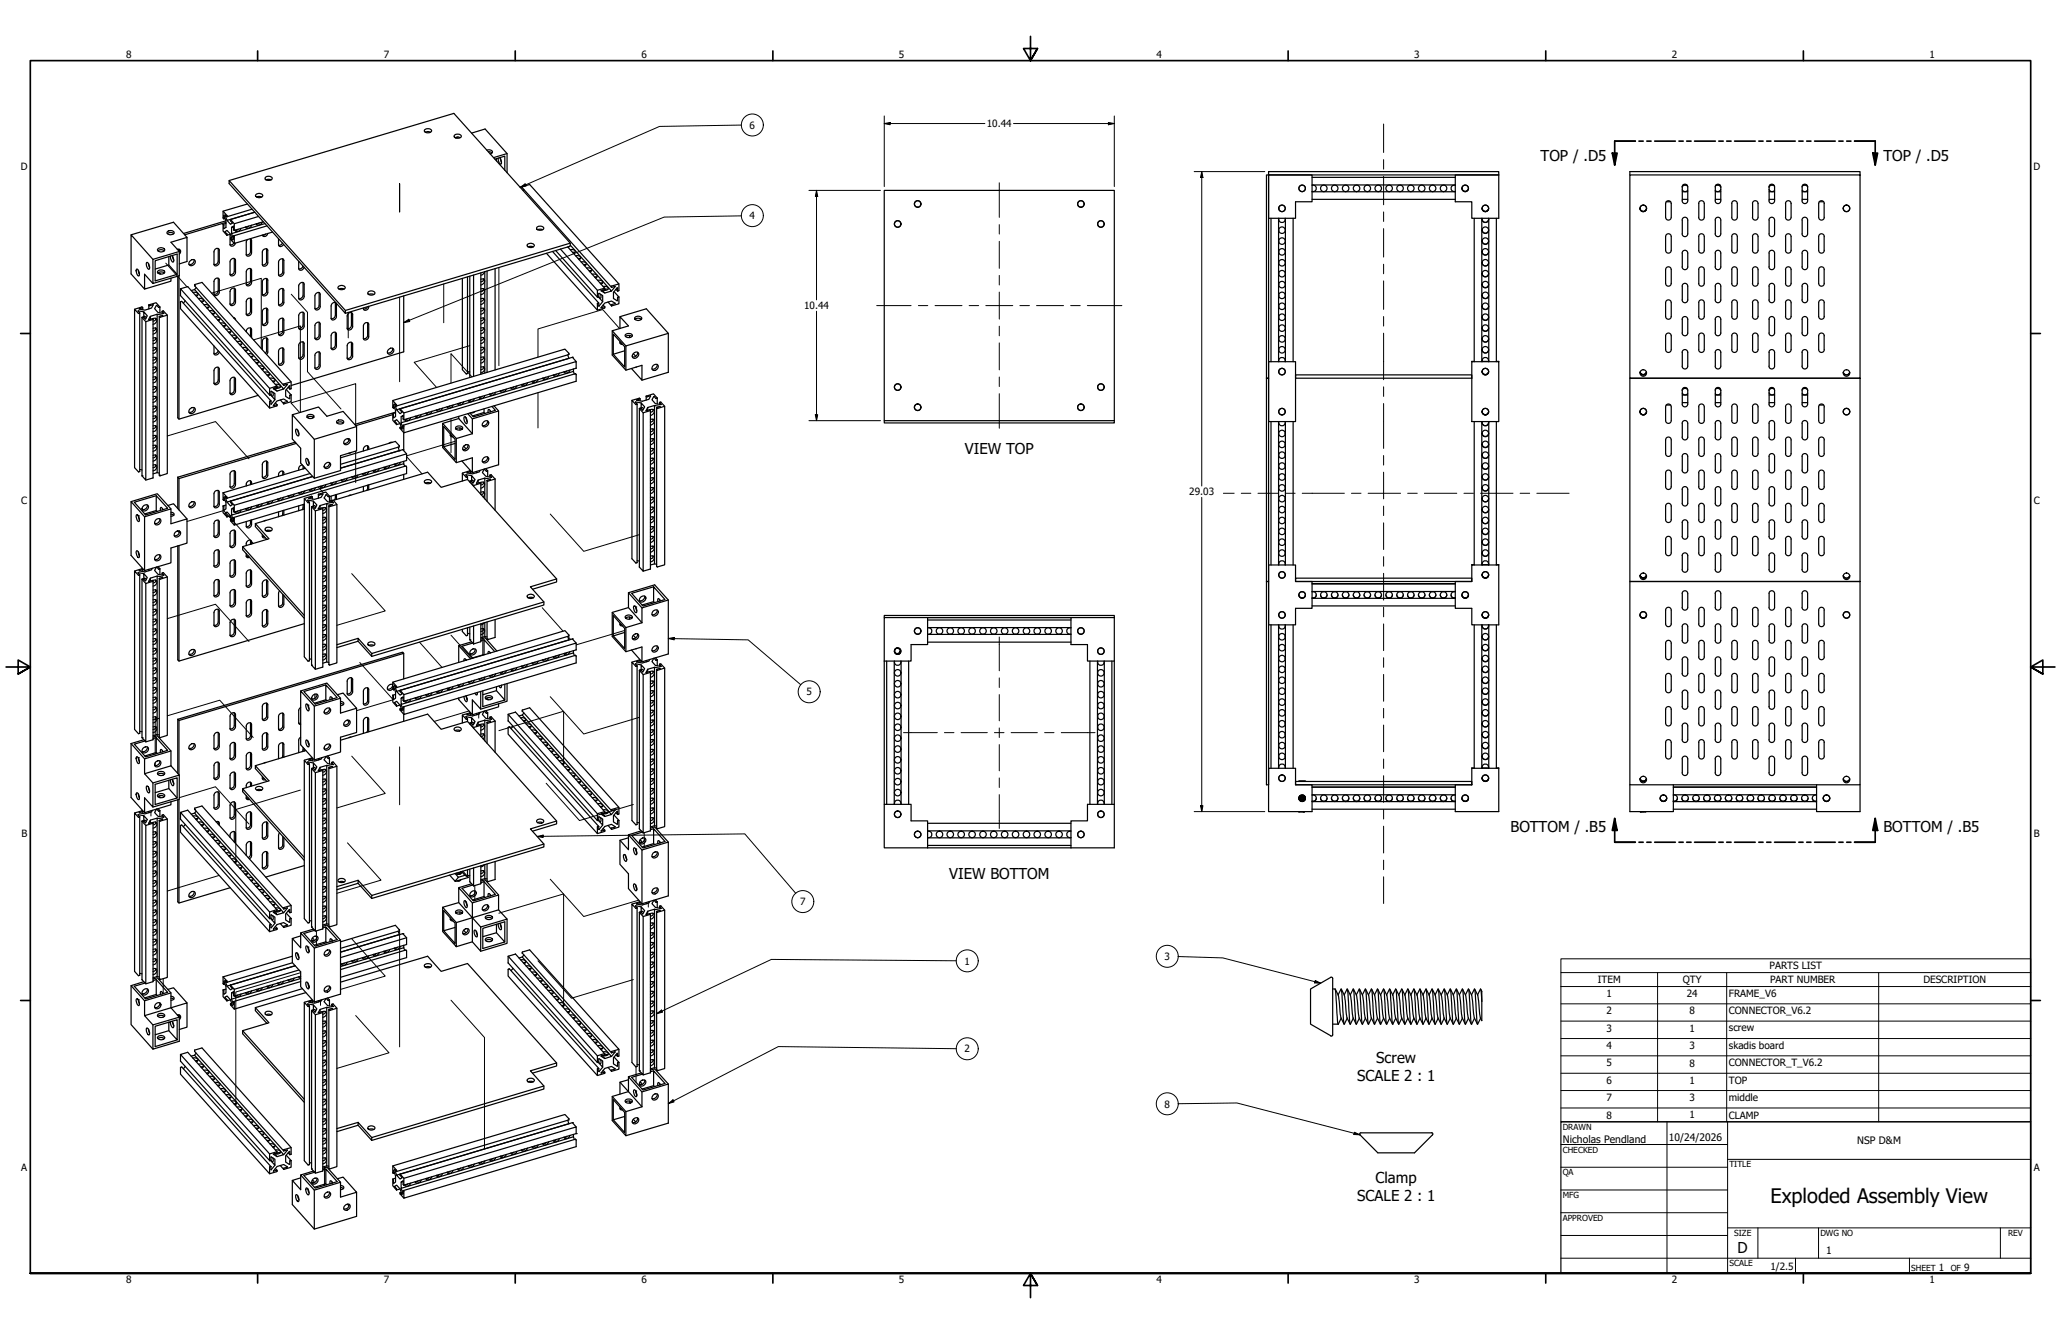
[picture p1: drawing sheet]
<svg xmlns="http://www.w3.org/2000/svg" width="864mm" height="559mm" viewBox="0 0 864 559" stroke-linecap="round" stroke-linejoin="round" font-family="sans-serif">
<defs><g id="words">
<text font-size="8.4" x="741.9" y="504">Exploded Assembly View</text>
<g font-size="6.3">
<text x="645.5" y="67.4">TOP / .D5</text>
<text x="789.2" y="67.4">TOP / .D5</text>
<text x="404.3" y="190.1">VIEW TOP</text>
<text x="632.9" y="348.4">BOTTOM / .B5</text>
<text x="789.2" y="348.4">BOTTOM / .B5</text>
<text x="397.7" y="368.1">VIEW BOTTOM</text>
<text x="576.7" y="445.1">Screw</text>
<text x="568.7" y="452.7">SCALE 2 : 1</text>
<text x="576.4" y="495.4">Clamp</text>
<text x="568.7" y="503">SCALE 2 : 1</text>
<text x="728.1" y="524.9">D</text>
</g>
<g font-size="4.3">
<text x="654.8" y="478.6">Nicholas Pendland</text>
<text x="699.3" y="478">10/24/2026</text>
<text x="778.2" y="479.4">NSP D&amp;M</text>
<text x="765.2" y="525.5">1</text>
</g>
<g font-size="4.2">
<text x="52.8" y="24.4">8</text>
<text x="160.8" y="24.4">7</text>
<text x="268.7" y="24.4">6</text>
<text x="376.7" y="24.4">5</text>
<text x="484.6" y="24.4">4</text>
<text x="592.6" y="24.4">3</text>
<text x="700.5" y="24.4">2</text>
<text x="808.5" y="24.4">1</text>
<text x="314.1" y="53.8">6</text>
<text x="413.5" y="53.3">10.44</text>
<text x="8.8" y="71.4">D</text>
<text x="852" y="71.4">D</text>
<text x="314.1" y="91.9">4</text>
<text x="336.9" y="129.5">10.44</text>
<text x="498.3" y="207.5">29.03</text>
<text x="8.9" y="211.1">C</text>
<text x="852.2" y="211.1">C</text>
<text x="337.9" y="291.3">5</text>
<text x="9" y="350.8">B</text>
<text x="852.2" y="350.8">B</text>
<text x="335.3" y="379.2">7</text>
<text x="404.2" y="404.1">1</text>
<text x="487.9" y="402.1">3</text>
<text x="741.5" y="406.1">PARTS LIST</text>
<text x="669.5" y="411.9">ITEM</text>
<text x="705.1" y="411.9">QTY</text>
<text x="741.7" y="411.9">PART NUMBER</text>
<text x="805.9" y="411.9">DESCRIPTION</text>
<text x="673.2" y="417.6">1</text>
<text x="706.8" y="417.7">24</text>
<text x="724.4" y="417.7">FRAME_V6</text>
<text x="673.2" y="424.9">2</text>
<text x="707.9" y="424.9">8</text>
<text x="724.4" y="424.9">CONNECTOR_V6.2</text>
<text x="724.4" y="431.9">screw</text>
<text x="673.2" y="432.2">3</text>
<text x="707.9" y="432.2">1</text>
<text x="404.2" y="440.9">2</text>
<text x="673.2" y="439.5">4</text>
<text x="707.9" y="439.5">3</text>
<text x="724.4" y="439.5">skadis board</text>
<text x="673.2" y="446.7">5</text>
<text x="707.9" y="446.8">8</text>
<text x="724.4" y="446.7">CONNECTOR_T_V6.2</text>
<text x="673.2" y="454">6</text>
<text x="707.9" y="454">1</text>
<text x="724.4" y="454">TOP</text>
<text x="673.2" y="461.3">7</text>
<text x="707.9" y="461.3">3</text>
<text x="724.4" y="461.3">middle</text>
<text x="487.9" y="463.9">8</text>
<text x="673.2" y="468.6">8</text>
<text x="707.9" y="468.5">1</text>
<text x="724.4" y="468.6">CLAMP</text>
<text x="8.9" y="490.5">A</text>
<text x="852.2" y="490.5">A</text>
<text x="741.9" y="532">1/2.5</text>
<text x="812.4" y="532.6">1</text>
<text x="823" y="532.6">9</text>
<text x="52.8" y="537.5">8</text>
<text x="160.8" y="537.5">7</text>
<text x="268.7" y="537.5">6</text>
<text x="376.7" y="537.5">5</text>
<text x="484.6" y="537.5">4</text>
<text x="592.6" y="537.5">3</text>
<text x="700.5" y="537.5">2</text>
<text x="808.5" y="537.5">1</text>
</g>
<g font-size="3.5">
<text x="654.8" y="473.2">DRAWN</text>
<text x="654.8" y="482.8">CHECKED</text>
<text x="724.7" y="488.9">TITLE</text>
<text x="654.8" y="492.3">QA</text>
<text x="654.8" y="501.8">MFG</text>
<text x="654.8" y="511.4">APPROVED</text>
<text x="726.7" y="517.7">SIZE</text>
<text x="762.8" y="517.7">DWG NO</text>
<text x="841.4" y="517.7">REV</text>
<text x="724.7" y="530.4">SCALE</text>
<text x="800.9" y="532.6">SHEET</text>
<text x="817.4" y="532.6">OF</text>
</g>
</g></defs>
<!-- layer: Tweak Trail (ANSI) -->
<g fill="none" stroke="#000" stroke-width=".42">
<path d="M167.4 88.8v-11.8v11.8M69.5 110.2l8.9 9.9M185.9 119v16.2M209 112.1v41.1M88.6 122.8l20.9-6.2v29.4M122 123.3l6.8 7.5v24.9l14.1 15.6M145.9 130.9v10.6M167.4 124.5v35.4M259.7 137.7l-7.2-8-27.1 8.1v11.8M106.2 142.4l19.7-5.9v36.2M196.8 144.8l-23.3 7 9.4 10.5M197.7 157.9l-8.7-9.8v12.4"/>
<path d="M125.6 172.8l-3.7-4 27.1-8.1v17.5M189 175.4v14.2M225.4 164.5v14.8M70.1 182.6l20.2-6 14 15.6M149 189v13.2M170.4 191.3l6.4 7.2M190.7 184.8l-20.3 6.1M78.4 218.4l15.3-4.5 12.4 13.7M133.3 204l2.2 2.4M138 209.3l.6 .6M180.3 202.3v.1M230.6 215.3l14 15.6 23.3-6.9"/>
<path d="M70.1 259.1l20.2-6 14 15.6M147.4 240.3l14 15.6-20.2 6M227.2 254.6l8.8 9.8M150.7 277.5l14.1 15.6-15.4 4.6M175.8 269l9.4 10.6M189 266.1l8.7 9.7M202.3 261v13.4M237.9 266.6l1.2 1.2M261.7 264.1l-20.3 6M70.1 299.8l22-6.5 14 15.6M196.5 297.8l-14.6 4.4M200.6 298.6v2.2"/>
<path d="M230.6 291.8l14 15.7 23.3-7M65 319.5v1.2M66.7 300.9l-1.7 .5v14.4M147.4 316.7l14 15.7-20.2 6.1M167.4 312.9v24.2M209 306.1l27.2-8.2v22.8M63.2 339.6v2.2M75.1 334.1l15.2-4.5 14 15.6M125.9 331l-27.1 8.1v22.7M228.9 328.1l13.9 15.6 22.6-6.7M145.6 353.1l14 15.6-18.4 5.5M269.9 348.8v6.3"/>
<path d="M91.8 366.7l-21.7 6.6M198.9 371v6.3M230.6 368.3l14 15.6 23.1-6.8M271.7 377.8v2.2M132.6 390v6.2M147.4 393.3l14 15.6-18.7 5.6M167.4 389.4v49.1M209 382.5l27.2-8v47.6M68.4 410v6.2M125.9 407.5l-27.1 8v47.7M134.3 418.9v2.2M189 419l14 15.6v46.7"/>
<path d="M225.4 402.5l14.1 15.6 25.9-7.8M149 425.4l14 15.6-21.8 6.5M266.5 446.8v6.6M266.5 457.3v.5M136 488.6v8"/>
</g>
<!-- layer: Visible (ANSI) -->
<g fill="none" stroke="#000" stroke-width=".51">
<path d="M177.9 54.4a1.85 1.85 0 0 1 2.9 .5 1.77 1.77 0 0 1-3-.3zM178.2 55.4l.9-.3 1.3 .3M190.4 56.6a1.79 1.79 0 0 1 2.9 .6 1.81 1.81 0 0 1-3.1-.2zM190.7 57.7l.8-.3 1.3 .3M192 57.4l-1.1 .4M197.6 55.8l5.7-1.8 9.2 10.3v8M96 75.6l94.2-28.1 48.8 54.4v1.2l-94.3 28.2M111.2 74.4a1.74 1.74 0 0 1 2.8 .5 1.75 1.75 0 0 1-2.9-.3zM111.4 75.4l.9-.3 1.3 .3M204 62.9a1.53 1.53 0 0 1 2.3 1l-.9 .6M204.6 63.6l1.6 .4M207.4 66.7l4.1-1.3v5.9"/>
<path d="M208 66.5v.9M209.4 66a2.34 2.34 0 0 1 .5 2.8 2.32 2.32 0 0 1-1.1-2.6M209.7 66.4l.4 1.6M212.5 64.3l-5.7 1.7M218.9 78.2l3-.9 37.4 41.6-3 .9-.1 .5-37.4-41.7zM219.5 79.4l-.3 .4M370.5 79.8h96.4v96.4h-96.4zM530.7 73.3h.9v85.1h-.9zM531.6 73.3h18.2v11.2h-6.9v6.9h-11.3zM531.6 71.9h96.4v1.4h-96.4zM549.8 77.5h60M549.8 74.3h60"/>
<path d="M549.8 77.6a1.37 1.37 0 0 1 1.8 1.3 1.37 1.37 0 0 1-1.8 1.3M609.8 77.6a1.37 1.37 0 0 0-1.8 1.3 1.37 1.37 0 0 0 1.8 1.3M609.8 73.3h18.2v18.1h-11.3v-6.9h-6.9zM612.6 79.2a1.37 1.37 0 0 0 1.3 .9 1.37 1.37 0 0 0 1.4-.9M682.9 73.3h96.5v85.1h-96.5zM682.9 73.3v-1.4h96.5v1.4M704.8 78.3a1.17 1.17 0 0 1 1.2-1.1 1.17 1.17 0 0 1 1.2 1.1M704.9 79.5a1.37 1.37 0 0 0 2.3 .2M705.3 77.5h1.5M707.1 78a1.37 1.37 0 0 0-2.2 .3v5.8a1.14 1.14 0 0 0 1.1 1.2 1.14 1.14 0 0 0 1.2-1.2v-5.8M718.7 78.3a1.17 1.17 0 0 1 1.2-1.1 1.17 1.17 0 0 1 1.1 1.1M718.8 78.3l-.1 5.8a1.17 1.17 0 0 0 1.2 1.2 1.17 1.17 0 0 0 1.1-1.2v-5.8"/>
<path d="M718.8 77.9a1.37 1.37 0 0 1 2.2 .5M719.1 77.5h1.6M721 79.4a1.37 1.37 0 0 1-2.3 .4M741.2 78.3a1.17 1.17 0 0 1 1.2-1.1 1.17 1.17 0 0 1 1.2 1.1M741.3 79.4a1.37 1.37 0 0 0 2.3 .4M741.3 78.3v5.8M741.7 77.5h1.5M743.5 77.9a1.37 1.37 0 0 0-2.2 .5M743.6 78.3v5.8a1.17 1.17 0 0 1-1.2 1.2 1.17 1.17 0 0 1-1.2-1.2M755.1 78.3a1.17 1.17 0 0 1 1.2-1.1 1.17 1.17 0 0 1 1.1 1.1M755.1 78.3v5.8M755.2 78a1.37 1.37 0 0 1 2.3 .3"/>
<path d="M755.5 77.5h1.5M757.4 78.3v5.8a1.17 1.17 0 0 1-1.1 1.2 1.17 1.17 0 0 1-1.2-1.2M757.5 79.5a1.37 1.37 0 0 1-2.3 .2M54.9 98.4l17.8-5.3 5.7 6.3M70.1 97.9l1.1-.5 1.6 .5M70.1 97.1a1.74 1.74 0 0 1 2.9 .5 1.69 1.69 0 0 1-3-.3zM93.5 88.5l1.6 1.8v.5l-.8-.8 .8 2.3 11.6-3.4-10.1 3M93.5 94v2.8l1.6 1.8M93.7 91.6h.1M93.8 91.6l.1-1.3 .8 2.3v2.6l-.8 .6-.4-1.8M94.2 91.5l-.4 .1M94.6 92.5l-17.6 5.3"/>
<path d="M94.7 93.6l-1.2 .4M94.7 93.2l-17.3 5.2M95.1 98.6v-.6l-.8-1 .8-.5 1.5 1.6 .7 2.4-.7-.8M96.4 98.2v4.2a1.15 1.15 0 0 0 1.3 .7 1.15 1.15 0 0 0 .9-1.2M96.5 98.1l-1.4 .5M96.6 92v.5l.7 .9-.7 .6-1.5-1.7M96.6 91.9v.1M96.6 99.8v.5l1.6 1.7M96.6 99.7v.1M97 99.6l-.4 .1M97.9 95l-.9 .2 .9-.4 .2 1.7M98.2 96.5h-.1"/>
<path d="M98.2 93.7v2.8M99.8 96.1l-.5 .4-.7-.1M101 95.7a1.44 1.44 0 0 1-1.1 1.2 1.44 1.44 0 0 1-1.5-.4M103.6 85.5l-10.1 3v2.7l.2 .4M104.2 94.7l-.5 .4h-.7M105.4 94.4a1.44 1.44 0 0 1-1 1.2 1.44 1.44 0 0 1-1.5-.5M105.6 87.6l-10.5 3.2M107.3 81.5a1.74 1.74 0 0 1 2.8 .5 1.73 1.73 0 0 1-3-.2zM107.5 82.6l.8-.3 1.4 .3M108.3 90.7l-10.1 3-1.6-1.8M108.6 93.4l-.5 .4-.7-.1M109.9 93a1.49 1.49 0 0 1-1 1.2 1.49 1.49 0 0 1-1.6-.4"/>
<path d="M110.3 92.9l-12.1 3.6M111 93.7l-14 4.2v-2.7M111.3 98l-1.3 .6M111.9 94.6l-14 4.2M112.2 97.8a1.25 1.25 0 0 1-.9 1.2 1.25 1.25 0 0 1-1.4-.5M114.2 97.2l-16 4.8v-2.9l-.3-.3v1.4l-.9-2.3M225 95.2a1.79 1.79 0 0 1 2.8 .6 1.75 1.75 0 0 1-2.9-.3zM225.2 96.2h2.2M532.6 91.4v60.1M535.7 91.4v60.1M535.9 91.5a1.37 1.37 0 0 0 1.3 1.7 1.37 1.37 0 0 0 1.3-1.7M538.6 91.4v60.1"/>
<path d="M541.8 91.4v60.1M549.8 83.5h60M549.8 80.3h60M617.7 91.4v60.1M620.9 91.4v60.1M621 96.3a1.37 1.37 0 0 0 1.4 1.4 1.37 1.37 0 0 0 1.4-1.4M621 91.8a1.37 1.37 0 0 0 1.4 1.4 1.37 1.37 0 0 0 1.4-1.4M621 87.3a1.37 1.37 0 0 0 1.4 1.3 1.37 1.37 0 0 0 1.4-1.3M621.1 87.6a1.37 1.37 0 0 0 1.3 1 1.37 1.37 0 0 0 1.3-1M621.1 91.5a1.37 1.37 0 0 0 1.3 1.7 1.37 1.37 0 0 0 1.3-1.7M623.8 91.4v60.1M627 91.4v60.1"/>
<path d="M687.2 87.3a1.37 1.37 0 0 0 1.4 1.3 1.37 1.37 0 0 0 1.3-1.3M687.3 87.6a1.37 1.37 0 0 0 1.3 1 1.37 1.37 0 0 0 1.3-1M697.9 85.2v5.8a1.17 1.17 0 0 0 1.2 1.2 1.17 1.17 0 0 0 1.2-1.2v-5.8M697.9 85.2a1.17 1.17 0 0 1 1.2-1.1 1.17 1.17 0 0 1 1.2 1.1M698.2 84.5h1.8M698.4 98.1l1.1-.1 .7 .7 .1 6.2a1.17 1.17 0 0 1-1.2 1.1 1.17 1.17 0 0 1-1.2-1.1v-5.8zM704.9 83.5h2.3M704.9 80.3h2.3M705.3 91.2l1.1-.1 .7 .7 .1 6.1a1.17 1.17 0 0 1-1.2 1.2 1.17 1.17 0 0 1-1.1-1.2l-.1-5.7zM711.8 85.2a1.17 1.17 0 0 1 1.1-1.1 1.17 1.17 0 0 1 1.2 1.1M711.8 85.2v5.8a1.17 1.17 0 0 0 1.1 1.2 1.17 1.17 0 0 0 1.2-1.2v-5.8M712.3 98.1l1-.1 .8 .7v6.2a1.17 1.17 0 0 1-1.2 1.1 1.17 1.17 0 0 1-1.1-1.1v-5.8z"/>
<path d="M718.8 83.5h2.2M718.8 80.3h2.2M719.2 91.2l1-.1 .8 .7v6.1a1.17 1.17 0 0 1-1.1 1.2 1.17 1.17 0 0 1-1.2-1.2v-5.7zM725.6 85.2a1.17 1.17 0 0 1 1.2-1.1 1.17 1.17 0 0 1 1.2 1.1M725.7 85.2l-.1 5.8a1.17 1.17 0 0 0 1.2 1.2 1.17 1.17 0 0 0 1.2-1.2v-5.8M726.1 98.1l1.1-.1 .7 .7 .1 6.2a1.17 1.17 0 0 1-1.2 1.1 1.17 1.17 0 0 1-1.2-1.1v-5.8zM734.3 85.2a1.17 1.17 0 0 1 1.2-1.1 1.17 1.17 0 0 1 1.2 1.1M734.4 85.2l-.1 5.8a1.17 1.17 0 0 0 1.2 1.2 1.17 1.17 0 0 0 1.2-1.2v-5.8M734.5 98.4a1.17 1.17 0 0 1 1.4-.4 1.17 1.17 0 0 1 .8 1.1v5.8a1.17 1.17 0 0 1-1.2 1.1 1.17 1.17 0 0 1-1.2-1.1zM741.2 92.2a1.17 1.17 0 0 1 1.2-1.2 1.17 1.17 0 0 1 1.2 1.2v5.7a1.17 1.17 0 0 1-1.2 1.2 1.17 1.17 0 0 1-1.2-1.2M741.3 83.5h2.3M741.3 80.3h2.3"/>
<path d="M741.3 92.2v5.7M748.2 99.1a1.17 1.17 0 0 1 1.1-1.2 1.17 1.17 0 0 1 1.2 1.2v5.8a1.17 1.17 0 0 1-1.2 1.1 1.17 1.17 0 0 1-1.1-1.1M748.2 85.2a1.17 1.17 0 0 1 1.1-1.1 1.17 1.17 0 0 1 1.2 1.1M748.2 85.2v5.8M748.2 99.1v5.8M750.5 85.2v5.8a1.17 1.17 0 0 1-1.2 1.2 1.17 1.17 0 0 1-1.1-1.2M755.1 92.2a1.17 1.17 0 0 1 1.2-1.2 1.17 1.17 0 0 1 1.1 1.2v5.7a1.17 1.17 0 0 1-1.1 1.2 1.17 1.17 0 0 1-1.2-1.2M755.1 83.5h2.3M755.1 80.3h2.3M755.1 92.2v5.7M762.1 85.2v5.8a1.17 1.17 0 0 0 1.1 1.2 1.17 1.17 0 0 0 1.2-1.2l-.1-5.8M762.1 85.2a1.17 1.17 0 0 1 1.1-1.1 1.17 1.17 0 0 1 1.2 1.1"/>
<path d="M762.3 98.4a1.13 1.13 0 0 1 1.3-.4 1.13 1.13 0 0 1 .7 1.1l.1 5.8a1.17 1.17 0 0 1-1.2 1.1 1.17 1.17 0 0 1-1.1-1.1zM762.3 84.5h1.8M57.2 112.8a1.99 1.99 0 0 1 1 2.8 2.38 2.38 0 0 1-1-2.8zM58 113.2l.4 1.7M58.2 114.4h.2M61.4 110a1.83 1.83 0 0 1 1.3 2.5l-.2 .2a2.16 2.16 0 0 1-1.1-2.7zM62.2 110.4l.5 1.7M64.1 108.6l-9.2-10.2v16.3l5.7 6.4M66.2 105.1l1-.5 1.6 .5M66.2 113.5a1.79 1.79 0 0 1 2.8 .6 1.77 1.77 0 0 1-3-.3zM66.4 104a1.74 1.74 0 0 1 2.6 .8 1.73 1.73 0 0 1-3-.3zM66.9 114.5l.1 .2"/>
<path d="M68.8 114.4l-1.6-.5-1 .5h.7l.4 .4M70.7 107.5v3.5l3.5 3.9-9.2 2.8v-8.5l9.2-2.8v8.5M70.7 111l-5.7 1.7M71.6 116.5v1.3l-11 3.3v-6.2l3.5 3.8M72.1 107.1a2.34 2.34 0 0 1 .4 2.7 2.59 2.59 0 0 1-1.1-2.5M72.3 107.4l.5 1.6M74.3 104.5a1.1 1.1 0 0 1 1.4 .6 1.1 1.1 0 0 1-.6 1.4M74.5 115.6v59.4l.5 .6 33.2-10M74.5 104.4l.7 .7M75 104.4v.5M75 115.5v60.1M75.2 104.5l-.1 .8-11 3.3v10.1l11-3.2v-10.2l-3.5-3.8 6.8-2.1v10.1l-3.3 1.1"/>
<path d="M79.7 109.3a1.22 1.22 0 0 1 2.1-.1 1.22 1.22 0 0 1-.9 1.9 1.09 1.09 0 0 1-1.7-.2 1.09 1.09 0 0 1 .5-1.6zM81.3 108.8a1.74 1.74 0 0 1-2.1 1.9M90.2 116.8l.7-.3 .9 .4 .1 5.5a1.32 1.32 0 0 1-.8 1.2 1.32 1.32 0 0 1-1.4-.2v-5.5zM90.2 104.4l.7-.4 .9 .5 .1 5.5a1.32 1.32 0 0 1-.8 1.2 1.32 1.32 0 0 1-1.4-.2v-5.5zM91.4 116.5v5.7l-.7 .9-1 .2M91.4 104.1v5.7l-.7 .9-1 .1M96.6 108.9l1.1-.7 .9 .4 .1 5.6a1.35 1.35 0 0 1-.8 1.2 1.35 1.35 0 0 1-1.4-.2l-.1-5.5zM98 101.8l-.9 .8h-.7M98.2 108.3l-.1 5.7-.7 .9-1 .1M103.4 113.1l1.1-.6 .8 .3 .1 5.6a1.19 1.19 0 0 1-.8 1.2 1.19 1.19 0 0 1-1.4-.5v-5.2zM104.8 100l.6 .7v5.2a1.19 1.19 0 0 1-.8 1.3 1.19 1.19 0 0 1-1.4-.6v-5.2l.6-1.1M105 112.5l-.1 5.7-.7 .9-1 .2"/>
<path d="M105 100l-.1 5.7-.7 .9-1 .2M110.2 117.3l1.1-.7 .8 .4 .1 5.6a1.21 1.21 0 0 1-.8 1.3 1.21 1.21 0 0 1-1.5-.6v-5.3zM110.5 104.5l.8-.3a.72 .72 0 0 1 .9 .8v5.1a1.21 1.21 0 0 1-.8 1.3 1.21 1.21 0 0 1-1.5-.6v-5.2zM111.7 116.6v5.8l-.8 .9-.9 .1M111.7 104.2v5.7l-.8 .9-.9 .2M116.7 100v2.6a1.07 1.07 0 0 0 1.1 .7 1.07 1.07 0 0 0 1-.9M117.3 108.7l.7-.3a.7 .7 0 0 1 .9 .8v5.1a1.18 1.18 0 0 1-.8 1.3 1.18 1.18 0 0 1-1.4-.6v-5.2zM118.4 101.9l-.9 .8h-.8M118.5 108.4l-.1 5.7-.7 .9-1 .2M125.2 109.5v3a1.18 1.18 0 0 0 1.3 .7 1.18 1.18 0 0 0 .9-1.2M125.7 118.7l.8-.4a.72 .72 0 0 1 .9 .8v5.1a1.21 1.21 0 0 1-.8 1.3 1.21 1.21 0 0 1-1.4-.6v-5.2zM126.9 118.4v5.6l-.7 .9-1 .2"/>
<path d="M126.9 111.4l-.6 1-1.1 .2M195.9 116v40.5l-.5 .2-1.7-1.8v-38.3M196.8 115.7v42.4M198.4 115.3v42.4M201.5 117a1.12 1.12 0 0 1 1.6 .5 1.12 1.12 0 0 1-.8 1.5l-.8 .4M201.5 114.3v42.4M202.6 117l-.3 .8-.8 .2M203.1 113.9l-.8 1-.8 .4M203.1 113.8v42.5M204.1 113.5v42.5M207.5 112.5v42.4M221 102.4a1.79 1.79 0 0 1 2.9 .5 1.73 1.73 0 0 1-3-.2z"/>
<path d="M221.3 103.4l.8-.2 1.4 .2M229 106.1l21.3 23.8 3-.9 .1-.5M231.5 105.3l19.4 21.6M232.9 105l17.4 19.5M234.8 104.3l15.5 17.3 .1 2.9M237.9 103.4l15.5 17.3M238.6 103.3l-.6 .3M239 104.6a1.22 1.22 0 0 1 1.3-.1 1.22 1.22 0 0 1 .6 1.2l-.6 .4M239 102.7l17.2 19.2-2.8 .8-1.1-1.2M239 101.9l-94.3 28.1v1.3l-48.7-54.4v-1.3l48.7 54.4M240 105.8h.9M241.2 107.2a1.2 1.2 0 0 1 1.4-.2 1.2 1.2 0 0 1 .6 1.3l-.6 .4"/>
<path d="M242.3 108.3l.9 .1M243.5 109.7a1.28 1.28 0 0 1 1.4-.1 1.28 1.28 0 0 1 .7 1.3l-.7 .4M244.6 110.9h.9M245.8 112.3a1.25 1.25 0 0 1 1.4-.1 1.25 1.25 0 0 1 .6 1.3l-.6 .4M246.9 113.5h.9M248.2 114.9a1.22 1.22 0 0 1 1.3-.1 1.22 1.22 0 0 1 .6 1.2l-.6 .4M249.2 116.1h.9M250.4 117.4a1.29 1.29 0 0 1 1.5 0 1.29 1.29 0 0 1 .6 1.2l-.7 .4M251.5 118.6h.9M259.3 118.9v2.8l-.5 .2-.2-1.3-1.6 1.9v2.5l1.7 1 .1-1.4 .5-.1v2.8l-3.1 .8M621 119.1a1.37 1.37 0 0 0 1.4 1.4 1.37 1.37 0 0 0 1.4-1.4M621 114.6a1.37 1.37 0 0 0 1.4 1.3 1.37 1.37 0 0 0 1.4-1.3"/>
<path d="M621 110.1a1.37 1.37 0 0 0 1.4 1.3 1.37 1.37 0 0 0 1.4-1.3M621 105.5a1.37 1.37 0 0 0 1.4 1.3 1.37 1.37 0 0 0 1.4-1.3M621 100.9a1.37 1.37 0 0 0 1.4 1.3 1.37 1.37 0 0 0 1.4-1.3M697.9 118.7a1.17 1.17 0 0 0 1.2 1.2 1.17 1.17 0 0 0 1.2-1.2M697.9 118.7v-5.8a1.17 1.17 0 0 1 1.2-1.1 1.17 1.17 0 0 1 1.2 1.1v5.8M705.3 105.1l1.1-.2 .7 .7 .1 6.2a1.17 1.17 0 0 1-1.2 1.2 1.17 1.17 0 0 1-1.1-1.2l-.1-5.8zM711.8 118.7a1.17 1.17 0 0 0 1.1 1.2 1.17 1.17 0 0 0 1.2-1.2M711.8 118.7v-5.8a1.17 1.17 0 0 1 1.1-1.1 1.17 1.17 0 0 1 1.2 1.1v5.8M719.2 105.1l1-.2 .8 .7v6.2a1.17 1.17 0 0 1-1.1 1.2 1.17 1.17 0 0 1-1.2-1.2v-5.8zM725.6 118.7a1.17 1.17 0 0 0 1.2 1.2 1.17 1.17 0 0 0 1.2-1.2M725.7 118.7l-.1-5.8a1.17 1.17 0 0 1 1.2-1.1 1.17 1.17 0 0 1 1.2 1.1v5.8M734.3 118.7a1.17 1.17 0 0 0 1.2 1.2 1.17 1.17 0 0 0 1.2-1.2"/>
<path d="M734.4 118.7l-.1-5.8a1.17 1.17 0 0 1 1.2-1.1 1.17 1.17 0 0 1 1.2 1.1v5.8M741.2 119.9a1.17 1.17 0 0 1 1.2-1.2 1.17 1.17 0 0 1 1.2 1.2v5.8M741.2 106a1.17 1.17 0 0 1 1.2-1.2 1.17 1.17 0 0 1 1.2 1.2v5.8a1.17 1.17 0 0 1-1.2 1.2 1.17 1.17 0 0 1-1.2-1.2M741.3 106v5.8M741.3 119.9v5.8M748.2 118.7a1.17 1.17 0 0 0 1.1 1.2 1.17 1.17 0 0 0 1.2-1.2M748.2 112.9a1.17 1.17 0 0 1 1.1-1.1 1.17 1.17 0 0 1 1.2 1.1v5.8M748.2 113v5.7M755.1 119.9a1.17 1.17 0 0 1 1.2-1.2 1.17 1.17 0 0 1 1.1 1.2v5.8M755.1 106a1.17 1.17 0 0 1 1.2-1.2 1.17 1.17 0 0 1 1.1 1.2v5.8a1.17 1.17 0 0 1-1.1 1.2 1.17 1.17 0 0 1-1.2-1.2M755.1 106v5.8M755.1 119.9v5.8"/>
<path d="M762.1 118.7v-5.8a1.17 1.17 0 0 1 1.1-1.1 1.17 1.17 0 0 1 1.2 1.1l-.1 5.8M762.1 118.7a1.17 1.17 0 0 0 1.1 1.2 1.17 1.17 0 0 0 1.2-1.2M59.5 133v66.3l1.6 1.8v-66.4l3-.9M59.5 133l.6-.2 .9 .8 .7-1.3-1.4-1.7v2.4M59.5 133l1.6 1.7M59.8 128.9v.8M60.3 130.6l-2.5-.4 .7 .9-.5 .2-1.6-1.8v66.4l1.6 1.8 .5-.2v-66.4M60.3 133l.3-.5 .7 .6M62.4 127.8l.3 .3 1.5-.5-.7 1.4-2.8 .9-2.4-.5 1.5-.4-.3-.4-3.1 .9M62.4 127.8l3-1 1.6 1.8M62.4 127.8v1.6M63 133.7v-1.2l2.8-.9v66.4l-1.7 .5"/>
<path d="M63 132.5l-.7 1.4 1.6-.4M63.9 133.5a1.15 1.15 0 0 1 1.8 .4 1.15 1.15 0 0 1-.7 1.6l-.9 .3M63.9 133.5l.2 .2M64.1 137.5a1.13 1.13 0 0 1 1.7 .5 1.13 1.13 0 0 1-.8 1.6l-.9 .4M64.1 133.7v.1M64.1 133.8v66.4M65.3 137.5l-.3 .8-.9 .3M65.3 133.4l-.3 .8-.9 .3M65.8 131.6l2.4 .5-1.5 .6M67 128.6l-.5 .2-1-.8-.7 1.3 1.4 1.6 2.4 .4-.7-.8 .6-.3 1.6 1.8v66.4l-3 .9-.4-.3v-66.3M67 128.6v2.5M67.9 130.4v.8"/>
<path d="M70.1 132l-3.1 1-.3-.3M75.6 121v2.8l37.4 41.7M77.6 126l-.8 1M80.1 121.7l1.4-.4 37.4 41.6-2.8 .9-1.1-1.2M80.8 122.5a1.28 1.28 0 0 1 1.4-.1 1.28 1.28 0 0 1 .7 1.2l-.7 .4M81.9 123.7h.9M82.2 120.5l-.7 .8M83.2 125.1a1.2 1.2 0 0 1 1.4-.1 1.2 1.2 0 0 1 .6 1.2l-.7 .4M84.2 126.2h1M85.5 127.6h1.3l.6 .4 .2 .5-.8 .7M86.6 128.8h.8M87.8 130.2a1.29 1.29 0 0 1 1.4-.1 1.29 1.29 0 0 1 .6 1.3l-.6 .4"/>
<path d="M88.8 131.4h.9M90 132.8a1.28 1.28 0 0 1 1.4-.1 1.28 1.28 0 0 1 .7 1.2l-.7 .4M91.1 134h.9M92.4 135.3a1.23 1.23 0 0 1 1.4-.1 1.23 1.23 0 0 1 .6 1.3l-.7 .4M93.4 136.5h1M94.7 137.9h.9a.85 .85 0 0 1 1.2 .4 .85 .85 0 0 1-.7 1.1M95.8 139.1h.8M97 121l.7-.4 .9 .5 .1 5.5a1.35 1.35 0 0 1-.8 1.2 1.35 1.35 0 0 1-1.4-.2l-.1-5.5zM97.9 133.1l.8 .8M98.2 120.7l-.1 5.7-.7 .9-1 .1M98.2 133.2v.2M98.7 133.9h.1"/>
<path d="M103.2 138.9a1.2 1.2 0 0 1 .7-1.4 1.2 1.2 0 0 1 1.5 .5v3.5M103.8 125.2l1-.3 .5 .4 .1 5.5a1.19 1.19 0 0 1-.8 1.3 1.19 1.19 0 0 1-1.4-.6v-5.2zM105 124.9l-.1 5.7-.7 .9-1 .1M105 137.4v3.6M110.5 129.4l1.1-.3 .5 .4 .1 5.5a1.21 1.21 0 0 1-.8 1.3 1.21 1.21 0 0 1-1.5-.6v-5.2zM111.7 129.1v5.7l-.8 .9-.9 .2M117.3 133.6l.7-.3a.7 .7 0 0 1 .9 .7v5.2a1.18 1.18 0 0 1-.8 1.3 1.18 1.18 0 0 1-1.4-.6v-5.2zM117.3 121.2l.7-.4a.7 .7 0 0 1 .9 .8v5.1a1.18 1.18 0 0 1-.8 1.4 1.18 1.18 0 0 1-1.4-.7v-5.2zM118.5 133.3l-.1 5.7-.7 .9-1 .2M118.5 120.8l-.1 5.8-.7 .8-1 .2M125.7 131.1l.8-.4a.72 .72 0 0 1 .9 .8v5.2a1.21 1.21 0 0 1-.8 1.3 1.21 1.21 0 0 1-1.4-.6v-5.3zM126.9 130.8v5.7l-.7 .9-1 .1"/>
<path d="M132.2 123.2l.7-.6a.78 .78 0 0 1 .8-.1 .78 .78 0 0 1 .5 .8v5.1a1.18 1.18 0 0 1-.8 1.3 1.18 1.18 0 0 1-1.4-.6v-5.2zM132.5 135.3l.4-.2a.78 .78 0 0 1 .8-.1 .78 .78 0 0 1 .5 .7v5.1a1.18 1.18 0 0 1-.8 1.4 1.18 1.18 0 0 1-1.4-.7v-5.2zM133.7 135v5.7l-.7 .8-1 .2M133.7 122.6v5.7l-1 1h-.7M139.3 139.5l1.1-.4 .5 .5 .1 5.5a1.27 1.27 0 0 1-.8 1.2 1.27 1.27 0 0 1-1.4-.2l-.1-5.5zM139.3 127.1l1.1-.4 .5 .4 .1 5.6a1.27 1.27 0 0 1-.8 1.2 1.27 1.27 0 0 1-1.4-.3l-.1-5.5zM140.5 139.2v5.7l-.7 .8-1.1 .2M140.5 126.7v5.8l-.7 .8-1.1 .2M141.8 120.1a1.74 1.74 0 0 1 2.9 .5 1.74 1.74 0 0 1-3.1-.3zM142 121.1l.9-.3 1.3 .3M145.7 131.6l1.1-.7 .9 .4 .1 5.5a1.35 1.35 0 0 1-.8 1.3 1.35 1.35 0 0 1-1.5-.2v-5.6zM147.3 130.9l-.1 5.8-.7 .8-1 .2"/>
<path d="M152.5 135.8l1.1-.7 .8 .4 .1 5.5a1.19 1.19 0 0 1-.8 1.3 1.19 1.19 0 0 1-1.4-.6v-5.2zM153.9 128.5l-.5 .7-1.1 .2M154.1 135.1l-.1 5.7-.7 .9-1 .2M154.2 122.4a1.74 1.74 0 0 1 2.9 .5 1.69 1.69 0 0 1-3-.3zM154.5 128.3a1.34 1.34 0 0 1-.6 1.4 1.34 1.34 0 0 1-1.6-.1v-.6M154.5 123.4l.9-.3 1.3 .3M169.2 124v23.4l-47.2 14.1M201.5 137.4a1.05 1.05 0 0 1 1.5 .2 1.05 1.05 0 0 1-.3 1.5l-1.2 .7M201.5 133.3a1.12 1.12 0 0 1 1.6 .6 1.12 1.12 0 0 1-.8 1.5l-.8 .4M201.5 129.2a1.07 1.07 0 0 1 1.5 .3 1.07 1.07 0 0 1-.3 1.5l-1.2 .6M201.5 125.2a1.12 1.12 0 0 1 1.6 .5 1.12 1.12 0 0 1-.8 1.5l-.8 .4M201.5 121a1.14 1.14 0 0 1 1.6 .6 1.14 1.14 0 0 1-.8 1.5l-.8 .3"/>
<path d="M202.6 137.4l-.3 .8-.8 .3M202.6 133.2l-.3 .9-.8 .3M202.6 129.2l-.3 .8-.8 .3M202.6 125.2l-.3 .7-.8 .3M202.6 121l-.3 .9-.8 .2M202.6 121h.1M202.6 133.2v.1M250.3 121.6l3.1-.9-.1 .6-1.5 .4 1.6 1M250.4 124.5l.5-.3 .1-1.3 1.5 .9v2.6M250.7 124.3l1.8 2.1-1.5 1.9-.1-1.3M250.9 127l-.6 .1v2.8M251.7 123.3v1.7l-.9-.7"/>
<path d="M252.7 120h1a.86 .86 0 0 1 1.2 .6 .86 .86 0 0 1-1 1l-1.4-.1M252.7 127.8l.7 .7M254.7 121.2h-.8l-.7 .5M254.8 126.5l1.4 1.6M256.2 120.3l1.5-.3-1.5 1.9M256.2 128.1l.1-.5 1.4-.5-1.5-1-2.8 .8-1.6 1.9 1.6-.3M256.5 138.6l5.8 6.3M257.3 122.2l2 2.2M258.1 121.2l.7 .7M259.8 137.6v-4.9l3.5 3.8-6.8 2.1v10.1l5.8 6.4 6.7-2.1v6.3l-4.4-4.9M259.8 132.7l11-3.4 9.2 10.3v16.4l-11 3.3M266.1 133.7a1.74 1.74 0 0 0 2.8-.5 1.68 1.68 0 0 0-1.5-.8 1.68 1.68 0 0 0-1.5 1.1l.2 .2 1.6-.4 1 .4"/>
<path d="M280 139.6l-17.7 5.3v10.2M621 137.4a1.37 1.37 0 0 0 1.4 1.3 1.37 1.37 0 0 0 1.4-1.3M621 132.8a1.37 1.37 0 0 0 1.4 1.3 1.37 1.37 0 0 0 1.4-1.3M621 128.3a1.37 1.37 0 0 0 1.4 1.3 1.37 1.37 0 0 0 1.4-1.3M621 123.7a1.37 1.37 0 0 0 1.4 1.3 1.37 1.37 0 0 0 1.4-1.3M697.9 132.6a1.17 1.17 0 0 0 1.2 1.1 1.17 1.17 0 0 0 1.2-1.1M697.9 126.8a1.17 1.17 0 0 1 1.2-1.2 1.17 1.17 0 0 1 1.2 1.2M697.9 126.8v5.8M698.4 139.7l1.1-.1 .7 .7 .1 6.2a1.17 1.17 0 0 1-1.2 1.1 1.17 1.17 0 0 1-1.2-1.1v-5.8zM700.3 126.8v5.8M704.9 139.5a1.17 1.17 0 0 0 1.1 1.2 1.17 1.17 0 0 0 1.2-1.2M704.9 125.6a1.17 1.17 0 0 0 1.1 1.2 1.17 1.17 0 0 0 1.2-1.2"/>
<path d="M704.9 139.5l-.1-5.7a1.17 1.17 0 0 1 1.2-1.2 1.17 1.17 0 0 1 1.2 1.2v5.7M704.9 125.7l-.1-5.8a1.17 1.17 0 0 1 1.2-1.2 1.17 1.17 0 0 1 1.2 1.2v5.8M711.8 132.6a1.17 1.17 0 0 0 1.1 1.1 1.17 1.17 0 0 0 1.2-1.1M711.8 126.8a1.17 1.17 0 0 1 1.1-1.2 1.17 1.17 0 0 1 1.2 1.2M711.8 126.8v5.8M712.3 139.7l1-.1 .8 .7v6.2a1.17 1.17 0 0 1-1.2 1.1 1.17 1.17 0 0 1-1.1-1.1v-5.8zM714.1 126.8v5.8M718.7 139.5a1.17 1.17 0 0 0 1.2 1.2 1.17 1.17 0 0 0 1.1-1.2M718.7 125.6a1.17 1.17 0 0 0 1.2 1.2 1.17 1.17 0 0 0 1.1-1.2M718.8 139.5l-.1-5.7a1.17 1.17 0 0 1 1.2-1.2 1.17 1.17 0 0 1 1.1 1.2v5.7M718.8 125.7l-.1-5.8a1.17 1.17 0 0 1 1.2-1.2 1.17 1.17 0 0 1 1.1 1.2v5.8M725.6 132.6a1.17 1.17 0 0 0 1.2 1.1 1.17 1.17 0 0 0 1.2-1.1"/>
<path d="M725.6 126.8a1.17 1.17 0 0 1 1.2-1.2 1.17 1.17 0 0 1 1.2 1.2M725.7 126.8v5.8M726.1 139.7l1.1-.1 .7 .7 .1 6.2a1.17 1.17 0 0 1-1.2 1.1 1.17 1.17 0 0 1-1.2-1.1v-5.8zM728 126.8v5.8M734.3 126.8a1.17 1.17 0 0 1 1.2-1.2 1.17 1.17 0 0 1 1.2 1.2M734.3 132.6a1.17 1.17 0 0 0 1.2 1.1 1.17 1.17 0 0 0 1.2-1.1M734.4 126.8v5.8M734.8 139.7l1.1-.1 .7 .7 .1 6.2a1.17 1.17 0 0 1-1.2 1.1 1.17 1.17 0 0 1-1.2-1.1v-5.8zM736.7 126.8v5.8M741.2 133.8a1.17 1.17 0 0 1 1.2-1.2 1.17 1.17 0 0 1 1.2 1.2v5.7M741.2 139.5a1.17 1.17 0 0 0 1.2 1.2 1.17 1.17 0 0 0 1.2-1.2M741.2 125.6a1.17 1.17 0 0 0 1.2 1.2 1.17 1.17 0 0 0 1.2-1.2"/>
<path d="M741.3 133.7v5.8M748.2 132.6a1.17 1.17 0 0 0 1.1 1.1 1.17 1.17 0 0 0 1.2-1.1M748.2 126.8a1.17 1.17 0 0 1 1.1-1.2 1.17 1.17 0 0 1 1.2 1.2M748.2 126.8v5.8M750.5 126.8v5.8M755.1 133.8a1.17 1.17 0 0 1 1.2-1.2 1.17 1.17 0 0 1 1.1 1.2v5.7M755.1 139.5a1.17 1.17 0 0 0 1.2 1.2 1.17 1.17 0 0 0 1.1-1.2M755.1 125.6a1.17 1.17 0 0 0 1.2 1.2 1.17 1.17 0 0 0 1.1-1.2M755.1 133.7v5.8M762.1 126.8a1.17 1.17 0 0 1 1.1-1.2 1.17 1.17 0 0 1 1.2 1.2M762.1 126.8v5.8M762.1 132.6a1.17 1.17 0 0 0 1.1 1.1 1.17 1.17 0 0 0 1.2-1.1"/>
<path d="M762.5 139.7l1.1-.1 .8 .7v6.2a1.17 1.17 0 0 1-1.2 1.1 1.17 1.17 0 0 1-1.1-1.1v-5.8zM764.3 126.8v5.8M64.1 158a1.05 1.05 0 0 1 1.5 .2 1.05 1.05 0 0 1-.3 1.5l-1.2 .7M64.1 153.9a1.13 1.13 0 0 1 1.7 .5 1.13 1.13 0 0 1-.8 1.6l-.9 .3M64.1 149.8a1.05 1.05 0 0 1 1.5 .2 1.05 1.05 0 0 1-.3 1.5l-1.2 .7M64.1 145.7a1.13 1.13 0 0 1 1.7 .5 1.13 1.13 0 0 1-.8 1.6l-.9 .3M64.1 141.6a1.15 1.15 0 0 1 1.7 .5 1.15 1.15 0 0 1-.8 1.6l-.9 .3M65.2 157.9l-.2 .9-.9 .3M65.2 157.9l.1 .1M65.3 153.9l-.3 .8-.9 .3M65.3 149.8l-.3 .8-.9 .3M65.3 145.7l-.3 .8-.9 .3"/>
<path d="M65.3 141.6l-.3 .8-.9 .3M89.7 144.9v3.1a1.14 1.14 0 0 0 1.3 .7 1.14 1.14 0 0 0 .9-1.3M90.2 154.2l1.1-.4 .5 .4 .1 5.6a1.27 1.27 0 0 1-.8 1.2 1.27 1.27 0 0 1-1.4-.3v-5.4zM91.4 153.9v5.7l-.7 .8-1 .2M91.4 146.9l-.7 1-1 .2M96.6 158.7l1.1-.7 .9 .4 .1 5.6a1.35 1.35 0 0 1-.8 1.2 1.35 1.35 0 0 1-1.4-.2l-.1-5.6zM97 140.5a1.29 1.29 0 0 1 1.4-.1 1.29 1.29 0 0 1 .6 1.3l-.6 .3M98 141.7h.9M98.2 158.1l-.1 5.7-.7 .9-1 .1M99.3 143.1l.9-.1a.84 .84 0 0 1 1.2 .5 .84 .84 0 0 1-.8 1.1M100.3 144.2l.9 .1M101.6 145.6a1.22 1.22 0 0 1 1.4-.1 1.22 1.22 0 0 1 .6 1.2l-.7 .5"/>
<path d="M102.6 146.8h1M103.9 148.2l.9-.1a.85 .85 0 0 1 1.2 .5 .85 .85 0 0 1-.7 1.1M105 149.4h.9M106.2 150.7a1.28 1.28 0 0 1 1.4 0 1.28 1.28 0 0 1 .6 1.2l-.6 .4M107.3 152h.8M108.5 153.4l.9-.1a.84 .84 0 0 1 1.2 .5 .84 .84 0 0 1-.7 1.1M109.5 154.5l1 .1M109.9 146.5v-3.6a1.35 1.35 0 0 1 .8-1.2 1.35 1.35 0 0 1 1.4 .2l.1 5.5-.5 1.1M110.8 155.9a1.28 1.28 0 0 1 1.4-.1 1.28 1.28 0 0 1 .6 1.2l-.6 .4M111.7 141.5v5.4l-.5 1.1M111.9 157.1h.9M113.1 158.5a1.25 1.25 0 0 1 1.4-.1 1.25 1.25 0 0 1 .6 1.2l-.6 .4"/>
<path d="M114.2 159.6l.9 .1M117.3 146.1l.7-.4a.7 .7 0 0 1 .9 .8v5.1a1.18 1.18 0 0 1-.8 1.3 1.18 1.18 0 0 1-1.4-.6v-5.2zM118.5 145.7l-.1 5.7-.7 .9-1 .2M122 160l-3.1 .8v.6M125.7 143.5l.8-.3a.72 .72 0 0 1 .9 .8v5.1a1.21 1.21 0 0 1-.8 1.3 1.21 1.21 0 0 1-1.4-.6v-5.2zM126.9 143.2v5.7l-.7 .9-1 .2M132.5 147.8l.8-.4a.7 .7 0 0 1 .9 .7v5.2a1.18 1.18 0 0 1-.8 1.3 1.18 1.18 0 0 1-1.4-.6v-5.2zM133.7 147.4v5.7l-.7 .9-1 .2M146 143.7l.8-.4 .9 .5 .1 5.5a1.35 1.35 0 0 1-.8 1.2 1.35 1.35 0 0 1-1.5-.2v-5.5zM147.3 143.4l-.1 5.7-.7 .9-1 .1M162.6 146.7a1.23 1.23 0 0 1 1.4-.9 1.23 1.23 0 0 1 1 1.3 1.4 1.4 0 0 1-1.2 1.2 1.4 1.4 0 0 1-1.5-.8zM164.5 145.9a1.81 1.81 0 0 1-2.1 1.9"/>
<path d="M195.9 155.6l.9 .2M201.5 153.8a1.12 1.12 0 0 1 1.6 .5 1.12 1.12 0 0 1-.8 1.5l-.8 .4M201.5 149.7a1.12 1.12 0 0 1 1.6 .5 1.12 1.12 0 0 1-.8 1.6l-.8 .3M201.5 145.6a1.05 1.05 0 0 1 1.5 .2 1.05 1.05 0 0 1-.3 1.5l-1.2 .7M201.5 141.5a1.12 1.12 0 0 1 1.6 .6 1.12 1.12 0 0 1-.8 1.5l-.8 .3M202.6 153.7l-.3 .9-.8 .3M202.6 149.7l-.3 .8-.8 .3M202.6 145.6l-.3 .8-.8 .3M202.6 141.5l-.3 .8-.8 .3M224.2 159.4l-.5 .4-.6-.1M225.5 159a1.49 1.49 0 0 1-1.1 1.2 1.49 1.49 0 0 1-1.5-.4M228.7 158.1l-.5 .3h-.7"/>
<path d="M229.9 157.7a1.49 1.49 0 0 1-1 1.2 1.49 1.49 0 0 1-1.6-.5M233.1 156.7l-1.1 .4M234.4 156.3a1.44 1.44 0 0 1-1 1.3 1.44 1.44 0 0 1-1.6-.5M237.6 155.4l-1.2 .4M237.9 148.7l.5 1.4-72.2 21.5 1.4 1.7 .8-.6-.8-1.4M238.8 155a1.44 1.44 0 0 1-1 1.2 1.44 1.44 0 0 1-1.5-.4M240.3 154.6v1M240.7 156.7l-.4-1.1-72.2 21.5v-2.5M241.4 154.2v-2.8l-72.2 21.6-1.6-1.7M241.4 154.2h.1M241.4 151.4l-1.6-1.7-72.2 21.6M241.4 154.2l-72.2 21.6"/>
<path d="M259.8 143l.1 1 1 .2M259.8 143.6l.6 .1M261.7 146.9l-4.7 1.5v-8.4l4.7 5.2v8.5l-4.7-5.3M262.1 140.1a1.9 1.9 0 0 1 2.9 .6 1.73 1.73 0 0 1-3.1-.3zM262.1 141l1.1-.5 1.6 .5M263.8 140.5v.9M265.4 148.1l1 1.1M265.5 148a1.17 1.17 0 0 1 1.9-.3 1.17 1.17 0 0 1-.3 1.8 1.17 1.17 0 0 1-1.9 .4 1.17 1.17 0 0 1 .3-1.9zM266.7 153.7l-.3 .1M267.1 147.6a1.74 1.74 0 0 1-2.1 1.9M273.7 153.1a1.23 1.23 0 0 1 2.1-.1 1.23 1.23 0 0 1-.8 1.9 1.13 1.13 0 0 1-1.7-.2 1.13 1.13 0 0 1 .4-1.6zM275.3 152.7a1.74 1.74 0 0 1-2.1 1.9"/>
<path d="M530.7 158.4h.9v85.2h-.9zM531.6 151.5h11.3v25.1h-11.3zM535.9 151.5a1.37 1.37 0 0 1 1.3-1.8 1.37 1.37 0 0 1 1.3 1.8M542.9 157h73.8v1.4h-73.8zM616.7 151.5h11.3v25.1h-11.3zM617.7 151.4l-1 .1M621 155.6a1.37 1.37 0 0 0 1.4 1.3 1.37 1.37 0 0 0 1.4-1.3M621 151l.1 .4M621 146.5a1.37 1.37 0 0 0 1.4 1.3 1.37 1.37 0 0 0 1.4-1.3M621 141.9a1.37 1.37 0 0 0 1.4 1.4 1.37 1.37 0 0 0 1.4-1.4M621.1 155.9a1.37 1.37 0 0 0 1.3 1 1.37 1.37 0 0 0 1.3-1M621.1 151.5a1.37 1.37 0 0 1 1.3-1.8 1.37 1.37 0 0 1 1.3 1.8"/>
<path d="M623.8 151l-.1 .4h-2.7M627 151.4l1 .1M682.9 158.4h96.5v85.2h-96.5zM687.2 155.9a1.38 1.38 0 0 0 1.4 1 1.38 1.38 0 0 0 1.3-1.1 1.35 1.35 0 0 1-1.3 1.2 1.35 1.35 0 0 1-1.4-1.1zM687.2 156a1.37 1.37 0 0 0 1.4 1 1.37 1.37 0 0 0 1.3-1M687.3 155.9a1.37 1.37 0 0 0 1.3 1 1.37 1.37 0 0 0 1.3-1M705.3 146.7l1.1-.2 .7 .7 .1 6.2a1.17 1.17 0 0 1-1.2 1.2 1.17 1.17 0 0 1-1.1-1.2l-.1-5.8zM719.2 146.7l1-.2 .8 .7v6.2a1.17 1.17 0 0 1-1.1 1.2 1.17 1.17 0 0 1-1.2-1.2v-5.8zM741.2 147.6a1.17 1.17 0 0 1 1.2-1.2 1.17 1.17 0 0 1 1.2 1.2v5.8a1.17 1.17 0 0 1-1.2 1.2 1.17 1.17 0 0 1-1.2-1.2M741.3 147.6v5.8M748.2 140.7a1.17 1.17 0 0 1 1.1-1.2 1.17 1.17 0 0 1 1.2 1.2v5.8a1.17 1.17 0 0 1-1.2 1.1 1.17 1.17 0 0 1-1.1-1.1M748.2 140.7v5.7"/>
<path d="M755.1 147.6a1.17 1.17 0 0 1 1.1-1.2 1.17 1.17 0 0 1 1.2 1.2v5.8a1.17 1.17 0 0 1-1.1 1.2 1.17 1.17 0 0 1-1.2-1.2M755.1 147.6v5.8M772.4 155.9a1.37 1.37 0 0 0 1.3 1.1 1.37 1.37 0 0 0 1.4-1.1M772.4 156a1.37 1.37 0 0 0 1.3 1 1.37 1.37 0 0 0 1.3-1M64.1 178.4a1.15 1.15 0 0 1 1.7 .6 1.15 1.15 0 0 1-.8 1.5l-.9 .3M64.1 174.4a1.13 1.13 0 0 1 1.7 .5 1.13 1.13 0 0 1-.8 1.5l-.9 .4M64.1 170.3a1.13 1.13 0 0 1 1.7 .5 1.13 1.13 0 0 1-.8 1.5l-.9 .4M64.1 166.2a1.13 1.13 0 0 1 1.7 .5 1.13 1.13 0 0 1-.8 1.5l-.9 .4M64.1 162.1a1.13 1.13 0 0 1 1.7 .5 1.13 1.13 0 0 1-.8 1.5l-.9 .4M65.2 178.4l-.2 .9-.9 .2M65.2 170.2l-.2 .9-.9 .3M65.2 166.1l-.2 .9-.9 .3"/>
<path d="M65.2 178.4h.1M65.2 170.2h.1M65.3 174.4l-.3 .7-.9 .4M65.3 162.1l-.3 .8-.9 .3M79.7 171.2a1.23 1.23 0 0 1 2.1 0 1.23 1.23 0 0 1-.9 1.8 1.12 1.12 0 0 1-1.7-.2 1.12 1.12 0 0 1 .5-1.6zM81.3 170.8a1.74 1.74 0 0 1-2.1 1.9M113.5 165.3l.1-1.4 1.6 .9v2.6l-1.8-2M113.5 168l-37.3-41.7-.5 .1-.1 2.9 37.4 41.6 3-.8 .1-.6M114.3 164.3v1.7l-.8-.6M115.2 167.4l-1.5 1.9-.2-1.3-.5 .1v2.8M115.4 161h.9a.86 .86 0 0 1 1.2 .6 .86 .86 0 0 1-.9 1l-1.4-.1M115.4 168.8l.7 .7"/>
<path d="M116.1 161.8l-.1 .5-1.4 .5 1.5 1M116.1 161.8l-3.1 .9M116.1 161.8l-37.4-41.7-3.1 .9 37.4 41.7v2.8l.5-.2M117.3 162.2h-.8l-.7 .5M117.5 167.5l1.4 1.7M118.9 161.4l-37.4-41.7 .1-.5 3-.9 37.4 41.7v2.8l-.6 .1M118.9 169.2v-.6l1.5-.5-1.5-1-2.8 .9-1.5 1.9 1.5-.4M118.9 161.4l1.5-.4-1.5 1.9M120 163.2l2 2.2M120.8 162.2l.6 .7M121.4 162.9l-.1-1.3-1.6 1.9v2.6l1.6 .9 .1-1.4 .5-.2M121.9 165.4l.1 2.9-3.1 .9"/>
<path d="M122.5 173.7l11-3.2 3.5 3.9 6.8-2.1 5.6 6.4v10.1l-6.7 2.1v6.2l-11 3.2-5.7-6.3v-6.2l-3.5-3.9v-10.2l9.2 10.3M124.1 179.7a2.18 2.18 0 0 1 .9 2.9 2.36 2.36 0 0 1-.9-2.9zM128.7 174.9a1.79 1.79 0 0 0 2.9-.6 1.72 1.72 0 0 0-3 .3l.1 .3 1.6-.5 1.1 .5M141.2 176.3a1.79 1.79 0 0 1 2.8 .6 1.72 1.72 0 0 1-3-.3zM141.2 177.2l1.1-.5 1.6 .5M149.4 178.7l-17.7 5.3v16.3M164.6 173.3v2.8l1.5 1.7M164.6 173.3h.1M164.6 167.8l1.6 1.8v.5M164.6 173.7l-15.5 4.6M164.8 170.9l.1-1.3 .8 2.4v2.5l-.7 .5-.4-1.7M165.4 170.8l-.6 .1"/>
<path d="M165.7 172.9l-1.1 .3M165.7 172.7l-17.1 5.1M166.1 177.8h.1M166.1 170.1h.1M166.1 170.1l-.7-.8 .8 2.3M166.2 177.8v-.4l-.8-1 .8-.6 1.4 1.6 .8 2.4-.8-.8M166.2 170.1l72.1-21.6 .1-.5-1.7-1.8-72.1 21.6v2.9l.2 .2M167.6 179v.5l1.6 1.8M167.6 177.4l-1.4 .5M168.1 177.1l.8 2.4 .1-1.4M168.1 178.8l-.5 .2M168.9 174.3l-.8 .3 .8-.5 .3 1.7"/>
<path d="M169 178.1l72.1-21.6 .3 .3v2.9l-72.2 21.6v-2.9zM169.2 175.8h.1M169.2 173v2.8M170.8 175.3l-.5 .4h-.7M172.1 174.9a1.45 1.45 0 0 1-1.1 1.3 1.45 1.45 0 0 1-1.5-.5M175.3 174l-1.2 .4M176.5 173.6a1.45 1.45 0 0 1-1 1.3 1.45 1.45 0 0 1-1.6-.5M179.7 172.7l-1.1 .3M181 172.3a1.48 1.48 0 0 1-1.1 1.3 1.48 1.48 0 0 1-1.5-.5M184.1 171.3l-1.1 .4M185.4 171a1.49 1.49 0 0 1-1 1.2 1.49 1.49 0 0 1-1.6-.4M185.5 177.4l5.7 6.3 6.7-2"/>
<path d="M188.6 170l-1.1 .4M189.9 169.7a1.44 1.44 0 0 1-1.1 1.2 1.44 1.44 0 0 1-1.5-.5M191 179.7a1.29 1.29 0 0 1 .6-1.3 1.29 1.29 0 0 1 1.4 .1 .86 .86 0 0 1 .8 1.1 .86 .86 0 0 1-1.1 .5l-1.7-.4 1.2-.4 1.5 .4M192.2 175.3l-6.7 2.1v10.1l5.7 6.3 6.7-2v6.2l-4.4-4.9M192.2 174.4v.9M192.2 175.3l5.7 6.4M192.7 179.3v.8M193 168.7l-1.1 .3M194.3 168.3a1.44 1.44 0 0 1-1 1.3 1.44 1.44 0 0 1-1.5-.5M194.5 174.6a1.83 1.83 0 0 1 1.3 2.5l-.2 .3a2.16 2.16 0 0 1-1.1-2.8zM195.3 175.1l.5 1.6M196 173.3l1.9 2.2"/>
<path d="M197.5 167.4l-.5 .4-.7-.1M198.8 167a1.44 1.44 0 0 1-1.1 1.2 1.44 1.44 0 0 1-1.5-.4M199.1 172.3l-1.1 .7-.7-.1M202 166.1l-.5 .3h-.7M202.6 176.8a1.22 1.22 0 0 1 2.1-.1 1.22 1.22 0 0 1-.9 1.9 1.09 1.09 0 0 1-1.6-.2 1.09 1.09 0 0 1 .4-1.6zM202.8 171.3v1.5M203.2 165.7a1.44 1.44 0 0 1-1 1.2 1.44 1.44 0 0 1-1.5-.5M203.2 173.2l-.4-.4-4.8 1.4M204.3 176.3a1.74 1.74 0 0 1-2.2 1.9M205.4 172l.1 .5M205.6 172.5l-.7-1-.4 .2v1.1M206.1 170.2l1.5 1.7-9.2 2.7-1.5-1.6"/>
<path d="M206.4 164.7l-.5 .4-.7-.1M207 170l1.9 2.1v22.6l-11 3.3M207.6 164.3a1.44 1.44 0 0 1-1 1.3 1.44 1.44 0 0 1-1.5-.5M208.9 172.1l-11 3.4v6.2M210.9 163.4l-.5 .4-.7-.1M212.2 163a1.49 1.49 0 0 1-1.1 1.2 1.49 1.49 0 0 1-1.6-.4M215.3 162.1l-.5 .3h-.6M216.6 161.7a1.49 1.49 0 0 1-1.1 1.2 1.49 1.49 0 0 1-1.5-.5M219.8 160.7l-.5 .4-.7-.1M221 160.3a1.49 1.49 0 0 1-1 1.3 1.49 1.49 0 0 1-1.6-.5M267 169.3l-.6 .2-1.6-1.8v66.4l1.6 1.7 .5-.1M267 169.3v66.3"/>
<path d="M267.9 171.1l.6-.2 .8 .9 .8-1.4-1.4-1.6v2.4l.3-.5 .7 .6M267.9 171.1v66.5l1.6 1.7v-66.4l3-.9-.1-.3M267.9 171.1l1.6 1.8M268.2 167.1l-.4-.3-3 .9M268.2 167.1h.1M268.2 167.1v.8M268.7 168.8l-2.4-.4 .7 .9M270.8 165.9v1.7M270.8 165.9l.3 .3 1.5-.3-.7 1.4-2.8 .8-2.4-.5 1.5-.5M270.8 165.9l3-.9 1.6 1.8M271.4 170.7l-.7 1.4 1.7-.4M272.4 171.7a1.15 1.15 0 0 1 1.7 .3 1.15 1.15 0 0 1-.7 1.7l-.9 .3"/>
<path d="M272.5 179.8a1.12 1.12 0 0 1 1.7 .5 1.12 1.12 0 0 1-.8 1.6l-.9 .3M272.5 175.7a1.12 1.12 0 0 1 1.7 .5 1.12 1.12 0 0 1-.8 1.5l-.9 .4M272.5 172v66.3l-3 1M273.6 179.8l-.2 .8-.9 .3M273.6 175.6l-.2 .9-.9 .3M273.6 171.6l-.2 .8-.9 .3M274.3 169.9l-2.9 .8v1.2M275.1 170.9l1.5-.6-2.3-.4v66.3l-1.8 .5M275.4 166.8l-.6 .1-.9-.8-.7 1.3 1.4 1.7 2.5 .4-.7-.8 .5-.3 1.6 1.8v66.4l-3 .9-.4-.3v-66.4M275.4 166.8v2.4M276.4 168.6v.8M278.5 170.2l-3 .9-.4-.2"/>
<path d="M370.5 176.2v1h96.4v-1M532.6 176.6v60.1M535.7 176.6v60.1M535.9 176.6a1.37 1.37 0 0 0 1.3 1.8 1.37 1.37 0 0 0 1.3-1.8M538.6 176.6v60.1M541.8 176.6v60.1M617.7 176.6v60.1M620.9 176.6v60.1M621 177a1.37 1.37 0 0 0 1.4 1.3 1.37 1.37 0 0 0 1.4-1.3M621 172.4a1.37 1.37 0 0 0 1.4 1.3 1.37 1.37 0 0 0 1.4-1.3M621.1 172.8a1.37 1.37 0 0 0 1.3 .9 1.37 1.37 0 0 0 1.3-.9M621.1 176.6a1.37 1.37 0 0 0 1.3 1.8 1.37 1.37 0 0 0 1.3-1.8"/>
<path d="M623.8 176.6v60.1M627 176.6v60.1M687.2 172.4a1.37 1.37 0 0 0 1.4 1.3 1.37 1.37 0 0 0 1.3-1.3M687.3 172.8a1.37 1.37 0 0 0 1.3 .9 1.37 1.37 0 0 0 1.3-.9M698.2 169.7h1.8M698.4 169.5l1.1-.2 .7 .7 .1 6.2a1.17 1.17 0 0 1-1.2 1.2 1.17 1.17 0 0 1-1.2-1.2v-5.8zM704.8 163.5a1.17 1.17 0 0 1 1.2-1.2 1.17 1.17 0 0 1 1.2 1.2M704.9 169.3a1.17 1.17 0 0 0 1.1 1.1 1.17 1.17 0 0 0 1.2-1.1M704.9 164.7a1.37 1.37 0 0 0 2.3 .2M704.9 168.7h2.3M704.9 165.5h2.3M705.3 162.6h1.5"/>
<path d="M705.3 176.4l1.1-.2 .7 .8 .1 6.1a1.17 1.17 0 0 1-1.2 1.2 1.17 1.17 0 0 1-1.1-1.2l-.1-5.8zM707.1 163.2a1.37 1.37 0 0 0-2.2 .2v5.8M707.2 163.4v5.8M712.3 169.5l1-.2 .8 .7v6.2a1.17 1.17 0 0 1-1.2 1.2 1.17 1.17 0 0 1-1.1-1.2v-5.8zM718.7 163.5a1.17 1.17 0 0 1 1.2-1.2 1.17 1.17 0 0 1 1.1 1.2M718.7 169.3a1.17 1.17 0 0 0 1.2 1.1 1.17 1.17 0 0 0 1.1-1.1M718.8 168.7h2.2M718.8 165.5h2.2M718.8 163.4v5.8M718.8 163.1a1.37 1.37 0 0 1 2.2 .5M719.1 162.6h1.6M719.2 176.4l1-.2 .8 .8v6.1a1.17 1.17 0 0 1-1.1 1.2 1.17 1.17 0 0 1-1.2-1.2v-5.8z"/>
<path d="M721 164.5a1.37 1.37 0 0 1-2.3 .4M721 163.4v5.8M726.1 169.5l1.1-.2 .7 .7 .1 6.2a1.17 1.17 0 0 1-1.2 1.2 1.17 1.17 0 0 1-1.2-1.2v-5.8zM734.8 169.5l1.1-.2 .7 .7 .1 6.2a1.17 1.17 0 0 1-1.2 1.2 1.17 1.17 0 0 1-1.2-1.2v-5.8zM741.2 177.3a1.17 1.17 0 0 1 1.2-1.2 1.17 1.17 0 0 1 1.2 1.3v5.7a1.17 1.17 0 0 1-1.2 1.2 1.17 1.17 0 0 1-1.2-1.2M741.2 163.5a1.17 1.17 0 0 1 1.2-1.2 1.17 1.17 0 0 1 1.2 1.2M741.2 169.3a1.17 1.17 0 0 0 1.2 1.1 1.17 1.17 0 0 0 1.2-1.1M741.3 164.5a1.37 1.37 0 0 0 2.3 .4M741.3 168.7h2.3M741.3 165.5h2.3M741.3 163.4v5.8M741.3 177.4v5.7"/>
<path d="M741.7 162.6h1.5M743.5 163.1a1.37 1.37 0 0 0-2.2 .5M743.6 163.4v5.8M748.2 170.4a1.17 1.17 0 0 1 1.1-1.2 1.17 1.17 0 0 1 1.2 1.2v5.8a1.17 1.17 0 0 1-1.2 1.2 1.17 1.17 0 0 1-1.1-1.2M748.2 170.4v5.7M755.1 177.3a1.17 1.17 0 0 1 1.2-1.2 1.17 1.17 0 0 1 1.1 1.3v5.7a1.17 1.17 0 0 1-1.1 1.2 1.17 1.17 0 0 1-1.2-1.2M755.1 163.5a1.17 1.17 0 0 1 1.2-1.2 1.17 1.17 0 0 1 1.1 1.2M755.1 169.3a1.17 1.17 0 0 0 1.2 1.1 1.17 1.17 0 0 0 1.1-1.1M755.1 168.7h2.3M755.1 165.5h2.3M755.1 163.4v5.8M755.1 177.4v5.7"/>
<path d="M755.2 163.2a1.37 1.37 0 0 1 2.3 .2M755.5 162.6h1.5M757.4 163.4v5.8M757.5 164.7a1.37 1.37 0 0 1-2.3 .2M762.3 169.7h1.8M762.5 169.5l1.1-.2 .8 .7v6.2a1.17 1.17 0 0 1-1.2 1.2 1.17 1.17 0 0 1-1.1-1.2v-5.8zM58.5 196.7l1 .1M64.1 194.8a1.05 1.05 0 0 1 1.5 .3 1.05 1.05 0 0 1-.3 1.4l-1.2 .7M64.1 190.8a1.13 1.13 0 0 1 1.7 .4 1.13 1.13 0 0 1-.8 1.6l-.9 .4M64.1 186.6a1.07 1.07 0 0 1 1.6 .3 1.07 1.07 0 0 1-.4 1.5l-1.2 .6M64.1 182.6a1.13 1.13 0 0 1 1.7 .5 1.13 1.13 0 0 1-.8 1.5l-.9 .4M65.2 190.6l-.2 .9-.9 .3"/>
<path d="M65.2 190.6l.1 .1M65.3 194.8l-.3 .8-.9 .3M65.3 186.6l-.3 .9-.9 .2M65.3 182.6l-.3 .7-.9 .3M65.8 198l.9 .2M74.5 199.9v13.1M74.5 199.9l.5 .6M97 197.5l1.1-.3 .5 .3 .1 5.6a1.21 1.21 0 0 1-.9 1.3 1.21 1.21 0 0 1-1.4-.6v-5.2zM98.2 197.2l-.1 5.7-.7 .9-1 .2M110.5 193.5l1.1-.4 .5 .4 .1 5.6a1.21 1.21 0 0 1-.9 1.2 1.21 1.21 0 0 1-1.4-.6v-5.1zM111.7 193.2v5.7l-1.1 1h-.6M118.5 197.4v1.6"/>
<path d="M118.9 198.8v-.7a1.1 1.1 0 0 0-1.2-.8 1.1 1.1 0 0 0-.9 1.1l-.1 1.1M123.7 185.2l-49.2 14.7M124.1 185.7l-49.1 14.8M124.8 180.2l.5 1.7M126.7 194.8l-1.3 .7-.2 1.5M127 195.1v1.4M127.4 195.6v.7M127.9 196.2l-34.4 10.2M128.3 192.1a1.99 1.99 0 0 1 .9 2.8 2.5 2.5 0 0 1-.9-2.8zM129 192.5l.5 1.7M129.5 193.6l-.2 .1M129.9 198.4l-34.8 10.3"/>
<path d="M131 199.6l-35.9 10.7M131 199.6l-34.4 10.3M136.1 194.6a1.23 1.23 0 0 1 1.4-1 1.23 1.23 0 0 1 1 1.4 1.4 1.4 0 0 1-1.2 1.2 1.4 1.4 0 0 1-1.5-.8zM138 193.7a1.75 1.75 0 0 1-2.1 2M142.7 191.8l23-6.9 1.6 1.9v.4l-24.6 7.3M144.6 184.2a1.23 1.23 0 0 1 2.1 0 1.23 1.23 0 0 1-.9 1.9 1.12 1.12 0 0 1-1.7-.2 1.12 1.12 0 0 1 .5-1.7zM145.6 183.7l.6 .7M146.2 183.8a1.74 1.74 0 0 1-2.1 1.9M147.1 189.5l-1 .4M148.7 199.4l-.5 .4-.7-.1M149.9 199a1.44 1.44 0 0 1-1 1.2 1.44 1.44 0 0 1-1.5-.4M153.2 198.1l-.5 .3h-.7"/>
<path d="M154.1 186.8v1.5M154.4 197.7a1.49 1.49 0 0 1-1 1.2 1.49 1.49 0 0 1-1.6-.5M154.5 188.2v-.7a1.1 1.1 0 0 0-1.2-.8 1.1 1.1 0 0 0-1 1.1v1.1M157.6 196.7l-.5 .4-.6-.1M158.9 196.3a1.49 1.49 0 0 1-1.1 1.3 1.49 1.49 0 0 1-1.5-.5M162.1 195.4l-1.2 .4M163.3 195a1.49 1.49 0 0 1-1 1.2 1.49 1.49 0 0 1-1.6-.4M164.3 185.3l-1.4 .4M166.5 194.1l-1.1 .3M166.8 187.3l.5 1.5M167.8 193.7a1.49 1.49 0 0 1-1.1 1.2 1.49 1.49 0 0 1-1.5-.5M169.2 181.2v7.6"/>
<path d="M169.2 193.3v.9M169.2 198.8v2M169.6 195.4l-.4-1.2-72.2 21.6v-2.6l.9-.2M170.4 190.1l-1.6-1.8-26.1 7.9M188.7 182.4l.7 .1M188.7 181.7l.1 1 1 .3M190.7 185.7l-4.8 1.4v-8.4l4.8 5.3v8.5l-4.8-5.4M191.2 183.7v10.1M193.7 198.2l1.6 1.7 .6-.2-.7-.8 2.4 .4M194.3 186.9l1 1.1M194.4 186.8a1.23 1.23 0 0 1 2.1-.1 1.23 1.23 0 0 1-.9 1.9 1.12 1.12 0 0 1-1.7-.2 1.12 1.12 0 0 1 .5-1.6zM195.6 192.5h-.2"/>
<path d="M195.9 199.8v1.1M196.1 186.3a1.74 1.74 0 0 1-2.2 1.9M197.1 197.5v.9M199.7 197.5v.6M201.2 197l-.3 .7-2.9 .8-2.4-.4 1.4-.5-.2-.4-3.1 1v3.3M202.6 191.8a1.23 1.23 0 0 1 2.1 0 1.23 1.23 0 0 1-.9 1.9 1.11 1.11 0 0 1-1.6-.3 1.11 1.11 0 0 1 .4-1.6zM203.6 196.3l.7 .9M204.3 191.4a1.81 1.81 0 0 1-2.2 2M204.3 197.2l-.5 .2-.9-.9-.8 1.4 1.5 1.6 2.4 .5-.7-.9M204.3 197.2v2.5M205.3 199.1v.7M205.4 199l-.1 .1"/>
<path d="M205.4 199l.4-.1 1.7 1.8M272.5 196.2a1.14 1.14 0 0 1 1.7 .5 1.14 1.14 0 0 1-.8 1.5l-.9 .4M272.5 192.1a1.12 1.12 0 0 1 1.7 .5 1.12 1.12 0 0 1-.8 1.5l-.9 .4M272.5 188a1.14 1.14 0 0 1 1.7 .5 1.14 1.14 0 0 1-.8 1.6l-.9 .3M272.5 183.9a1.12 1.12 0 0 1 1.7 .5 1.12 1.12 0 0 1-.8 1.5l-.9 .4M273.6 196.1l-.2 .9-.9 .2M273.6 192.1l-.2 .7-.9 .4M273.6 187.9l-.2 .9-.9 .2M273.6 183.9l-.2 .8-.9 .3M273.6 187.9v.1M273.6 196.1v.1M621 199.7a1.37 1.37 0 0 0 1.4 1.3 1.37 1.37 0 0 0 1.4-1.3"/>
<path d="M621 195.2a1.37 1.37 0 0 0 1.4 1.3 1.37 1.37 0 0 0 1.4-1.3M621 190.6a1.37 1.37 0 0 0 1.4 1.4 1.37 1.37 0 0 0 1.4-1.4M621 186.1a1.37 1.37 0 0 0 1.4 1.3 1.37 1.37 0 0 0 1.4-1.3M621 181.5a1.37 1.37 0 0 0 1.4 1.3 1.37 1.37 0 0 0 1.4-1.3M698.4 197.1l1.1-.1 .7 .7 .1 6.2a1.17 1.17 0 0 1-1.2 1.1 1.17 1.17 0 0 1-1.2-1.1v-5.8zM698.4 183.3l1.1-.2 .7 .8 .1 6.1a1.17 1.17 0 0 1-1.2 1.2 1.17 1.17 0 0 1-1.2-1.2v-5.8zM705.3 190.2l1.1-.1 .7 .7 .1 6.1a1.17 1.17 0 0 1-1.2 1.2 1.17 1.17 0 0 1-1.1-1.2l-.1-5.7zM712.3 197.1l1-.1 .8 .7v6.2a1.17 1.17 0 0 1-1.2 1.1 1.17 1.17 0 0 1-1.1-1.1v-5.8zM712.3 183.3l1-.2 .8 .8v6.1a1.17 1.17 0 0 1-1.2 1.2 1.17 1.17 0 0 1-1.1-1.2v-5.8zM719.2 190.2l1-.1 .8 .7v6.1a1.17 1.17 0 0 1-1.1 1.2 1.17 1.17 0 0 1-1.2-1.2v-5.7zM726.1 197.1l1.1-.1 .7 .7 .1 6.2a1.17 1.17 0 0 1-1.2 1.1 1.17 1.17 0 0 1-1.2-1.1v-5.8zM726.1 183.3l1.1-.2 .7 .8 .1 6.1a1.17 1.17 0 0 1-1.2 1.2 1.17 1.17 0 0 1-1.2-1.2v-5.8z"/>
<path d="M734.5 197.4a1.17 1.17 0 0 1 1.4-.4 1.17 1.17 0 0 1 .8 1.1v5.8a1.17 1.17 0 0 1-1.2 1.1 1.17 1.17 0 0 1-1.2-1.1zM734.8 183.3l1.1-.2 .7 .8 .1 6.1a1.17 1.17 0 0 1-1.2 1.2 1.17 1.17 0 0 1-1.2-1.2v-5.8zM741.2 191.2a1.17 1.17 0 0 1 1.2-1.2 1.17 1.17 0 0 1 1.2 1.2v5.7a1.17 1.17 0 0 1-1.2 1.2 1.17 1.17 0 0 1-1.2-1.2M741.3 191.2v5.8M748.2 198.1a1.17 1.17 0 0 1 1.1-1.2 1.17 1.17 0 0 1 1.2 1.2v5.8a1.17 1.17 0 0 1-1.2 1.1 1.17 1.17 0 0 1-1.1-1.1M748.2 184.2a1.17 1.17 0 0 1 1.1-1.1 1.17 1.17 0 0 1 1.2 1.2v5.7a1.17 1.17 0 0 1-1.2 1.2 1.17 1.17 0 0 1-1.1-1.2M748.2 184.3v5.8M748.2 198.1v5.8M755.1 191.2a1.17 1.17 0 0 1 1.2-1.2 1.17 1.17 0 0 1 1.1 1.2v5.7a1.17 1.17 0 0 1-1.1 1.2 1.17 1.17 0 0 1-1.2-1.2M755.1 191.2v5.8M762.3 197.4a1.13 1.13 0 0 1 1.3-.4 1.13 1.13 0 0 1 .7 1.1l.1 5.8a1.17 1.17 0 0 1-1.2 1.1 1.17 1.17 0 0 1-1.1-1.1zM762.5 183.3l1.1-.2 .8 .8v6.1a1.17 1.17 0 0 1-1.2 1.2 1.17 1.17 0 0 1-1.1-1.2v-5.8z"/>
<path d="M54.9 210.1l5.7 6.4v22.5l-5.7-6.3zM54.9 210.1l11-3.3 5.7 6.4M57.2 215.6a1.99 1.99 0 0 1 1 2.9 2.5 2.5 0 0 1-1-2.9zM58 216.1l.4 1.6M60.1 212a1.17 1.17 0 0 1 1.8-.4 1.17 1.17 0 0 1-.2 1.9 1.17 1.17 0 0 1-1.9 .3 1.17 1.17 0 0 1 .3-1.8zM60.6 216.5l11-3.3v6.2l6.8-2v10.1l-6.8 2.1v6.2l-11 3.2M61.7 211.5a1.74 1.74 0 0 1-2.1 1.9M64.1 200.2l-3 .9M64.1 200.2h.1M65.3 217.8a1.18 1.18 0 0 1 1.8-.4 1.18 1.18 0 0 1-.2 1.9 1.18 1.18 0 0 1-1.8 .4 1.18 1.18 0 0 1 .2-1.9zM65.5 207.6l-9.2 2.8 4.7 5.3 9.2-2.8-4.7-5.3v6.3M65.5 213.9l.3 .3"/>
<path d="M65.5 213.9l-4.9 1.4M66.9 217.4a1.74 1.74 0 0 1-2.1 1.9M68.1 213v.6M68.3 213.6l-.8-1.1-.3 .5v.9M70.3 211.8l2.4-.8 5.7 6.4M71.6 214.6a.94 .94 0 0 1 1.4 .8 .94 .94 0 0 1-1.4 .9M71.6 215.4l1.2 .4M75 200.5v13.1M79.7 210.6a1.23 1.23 0 0 1 2.1 0 1.23 1.23 0 0 1-.9 1.9 1.12 1.12 0 0 1-1.7-.2 1.12 1.12 0 0 1 .5-1.7zM81.3 210.2a1.74 1.74 0 0 1-2.1 1.9M90.2 218.2l1.1-.3 .5 .3 .1 5.6a1.18 1.18 0 0 1-.8 1.3 1.18 1.18 0 0 1-1.4-.6v-5.2zM90.2 205.7l1.1-.3 .5 .4 .1 5.5a1.18 1.18 0 0 1-.8 1.3 1.18 1.18 0 0 1-1.4-.6v-5.2z"/>
<path d="M91.4 217.9v5.7l-.7 .9-1 .2M91.4 205.4v5.7l-.7 .9-1 .2M93.5 206.4v2.8l.2 .4M93.5 206.4l1.6 1.9v.4M93.5 212v2.8l1.6 1.7v-.5l-.8-.9 .8-.7 1.5 1.7 .7 2.3M93.7 209.6l.2-1.3 .8 2.3v2.6l-.8 .5-.4-1.7M94.2 209.5l-.4 .1M94.7 211.6l-1.2 .3M95.1 208.7l-.8-.7 .8 2.3M96.4 216.1l.4 .8M96.4 216.4l.2 .1M96.5 216.1l-1.4 .4"/>
<path d="M96.6 217.7v.5l1.6 1.8 29.3-8.8-.1 2-20.4 6.1M96.6 209.9v.5l.7 .9-.7 .7-1.5-1.7M96.6 209.9l1.6 1.7 72.2-21.5-.1 2.8-72.1 21.6M96.6 217.7l.7 .7M97 213.2l.9-.5 .2 1.8M97 215.8l.8 2.3M97 217.6l-.4 .1M97.3 218.4h.1M97.8 218.1h.1M97.9 218.1v-1.3l.3 .3v2.9M98.2 211.6l-.1 2.9M99.8 214l-.5 .4h-.7"/>
<path d="M101 213.6a1.41 1.41 0 0 1-1 1.3 1.41 1.41 0 0 1-1.6-.5M104.2 212.7l-.5 .3h-.7M105 217.9l-.2 2-1 .7h-.6M105 201.4v1.6M105.4 212.3a1.44 1.44 0 0 1-1 1.3 1.44 1.44 0 0 1-1.5-.5M105.4 217.8v1.9a1.18 1.18 0 0 1-.8 1.3 1.18 1.18 0 0 1-1.4-.6v-2M105.4 202.9v-.8a1.11 1.11 0 0 0-1.2-.7 1.11 1.11 0 0 0-.9 1l-.1 1.2M108.6 211.3l-.5 .4h-.7M109.9 210.9a1.49 1.49 0 0 1-1 1.3 1.49 1.49 0 0 1-1.6-.4M111.5 218l-.9 .2M113.1 210l-1.1 .4M114.4 209.7a1.49 1.49 0 0 1-1.1 1.2 1.49 1.49 0 0 1-1.5-.5"/>
<path d="M116.7 214.4v2.1M117.5 208.7l-1.1 .3M118.5 213.9l-.3 2.1M118.8 208.3a1.49 1.49 0 0 1-1 1.3 1.49 1.49 0 0 1-1.6-.5M118.9 213.7v2.1M122 207.4l-1.2 .3M123.3 207a1.49 1.49 0 0 1-1.1 1.2 1.49 1.49 0 0 1-1.6-.4M125.2 211.9v2M126.4 206.1l-.5 .3h-.6M127 211.3v1.4l-.4 .8M127.7 205.7a1.44 1.44 0 0 1-1 1.2 1.44 1.44 0 0 1-1.5-.5M130.6 212.2v66.4l1.5 1.8v-66.4l3.1-.9"/>
<path d="M130.6 212.3l.6-.2 .8 .8 .8-1.4-1.5-1.6v2.4M130.6 212.3l1.5 1.7M130.8 208.2l-.3-.3-3 .9M130.9 204.7l-.5 .4-.7-.1M130.9 208.2v.8M131.3 209.9l-2.3-.4 .6 .9-.6 .2-1.5-1.8v66.3l1.5 1.8 .7-.1v-66.4M131.4 212.3l.3-.5 .6 .6M132.1 204.3a1.44 1.44 0 0 1-1 1.3 1.44 1.44 0 0 1-1.5-.5M133.4 207.1l.4 .2 1.5-.3-.7 1.3-2.8 .9-2.4-.5 1.4-.5M133.4 207.1l3.1-1 1.5 1.9M133.4 207.1v1.6M134.1 211.8l-.8 1.3 1.6-.3 .3 .2"/>
<path d="M135.1 212.9a1.13 1.13 0 0 1 1.7 .3 1.13 1.13 0 0 1-.8 1.6l-.7 .3M135.2 213v.1M135.3 216.9a1.03 1.03 0 0 1 1.4 .2 1.03 1.03 0 0 1-.3 1.5l-1.1 .6M135.3 213v66.4l-3.2 1M135.4 203.4l-.6 .4-.6-.1M136.3 216.7v.7l-1 .5M136.3 216.7v.1M136.3 212.7l-.3 .9-.7 .2M136.6 203a1.44 1.44 0 0 1-1 1.2 1.44 1.44 0 0 1-1.6-.4M136.9 210.9l-2.8 .9v1.2M137.8 212l1.5-.6-2.4-.5v66.4l-1.6 .5M138 208l32.4-9.6-.1-2.9-.2-.3-72.2 21.6"/>
<path d="M138 208l-.5 .1-.8-.9-.9 1.4 1.5 1.6 2.4 .4-.7-.9M138 207.9v2.4M138.7 207.8v2.1M139 209.7l.6-.1 1.6 1.7v66.4l-3 .9-.4-.3v-66.3M139 209.7v.8M139 209.8l-1 .3M139.8 202.1l-.5 .3h-.7M140.5 207.3v1.3l-.4 .8M141 207.2v2M141 201.7a1.44 1.44 0 0 1-1 1.2 1.44 1.44 0 0 1-1.5-.5M141.2 211.3l-3 .9-.4-.2M144.3 200.7l-.5 .4-.7-.1"/>
<path d="M145.5 200.3a1.44 1.44 0 0 1-1 1.3 1.44 1.44 0 0 1-1.6-.5M147.1 207.4l-.9 .2M152.3 203.8v2M154.1 203.3v1.2l-.4 .9M154.5 203.1v2.1M177.9 201.4a1.85 1.85 0 0 1 2.9 .5 1.77 1.77 0 0 1-3-.3zM178.2 202.4l.9-.3 1.3 .3M195.9 200.9l-11.1 3.3-5.6-6.4-39.6 11.8M195.9 200.9l37.3 41.6v1.3l-10.1 3M196.8 201.6l.6-.2 .9 .8 .8-1.3-1.5-1.6v2.3M196.8 201.6v.3M196.8 201.6l1.6 1.8"/>
<path d="M197.7 201.7l.3-.6 .6 .6M198.4 203.4v.2M200.3 202.4v-1.3l2.8-.8v8.7M200.3 201.1l-.7 1.4 1.5-.4 .4 .3M201.3 202.2a1.15 1.15 0 0 1 1.8 .3 1.15 1.15 0 0 1-.8 1.7l-.8 .3M201.4 202.4l-3 1M201.5 206.2a1.11 1.11 0 0 1 1.6 .4 1.11 1.11 0 0 1-.7 1.6M201.5 202.4h-.1M201.5 202.4v4.7M202.6 206.1l-.3 .8-.7 .4M202.6 202.1l-.3 .8-.8 .2M203.1 200.3l2.4 .5-1.4 .5"/>
<path d="M204.1 201.3v8.7M207.5 200.7l-3.1 .8-.3-.2M207.5 200.7v13M272.5 216.7a1.12 1.12 0 0 1 1.7 .5 1.12 1.12 0 0 1-.8 1.5l-.9 .3M272.5 212.5a1.05 1.05 0 0 1 1.5 .3 1.05 1.05 0 0 1-.3 1.4l-1.2 .7M272.5 208.5a1.12 1.12 0 0 1 1.7 .5 1.12 1.12 0 0 1-.8 1.5l-.9 .3M272.5 204.3a1.05 1.05 0 0 1 1.5 .3 1.05 1.05 0 0 1-.3 1.5l-1.2 .7M272.5 200.3a1.12 1.12 0 0 1 1.7 .5 1.12 1.12 0 0 1-.8 1.5l-.9 .4M273.6 216.6l-.2 .8-.9 .3M273.6 212.5l-.2 .9-.9 .2M273.6 208.3l-.2 .9-.9 .4M273.6 204.3l-.2 .9-.9 .2"/>
<path d="M273.6 200.2l-.2 .8-.9 .4M273.6 200.2h.1M273.6 208.3v.1M621 218a1.37 1.37 0 0 0 1.4 1.3 1.37 1.37 0 0 0 1.4-1.3M621 213.4a1.37 1.37 0 0 0 1.4 1.4 1.37 1.37 0 0 0 1.4-1.4M621 208.9a1.37 1.37 0 0 0 1.4 1.3 1.37 1.37 0 0 0 1.4-1.3M621 204.3a1.37 1.37 0 0 0 1.4 1.3 1.37 1.37 0 0 0 1.4-1.3M697.9 217.7a1.17 1.17 0 0 0 1.2 1.2 1.17 1.17 0 0 0 1.2-1.2M697.9 212a1.17 1.17 0 0 1 1.2-1.2 1.17 1.17 0 0 1 1.2 1.2M697.9 212v5.7M700.3 212v5.7M704.8 218.9a1.17 1.17 0 0 1 1.2-1.2 1.17 1.17 0 0 1 1.2 1.2"/>
<path d="M704.9 210.8a1.17 1.17 0 0 0 1.1 1.2 1.17 1.17 0 0 0 1.2-1.2M704.9 218.9v5.8a1.17 1.17 0 0 0 1.1 1.2 1.17 1.17 0 0 0 1.2-1.2v-5.8M704.9 210.8l-.1-5.8a1.17 1.17 0 0 1 1.2-1.2 1.17 1.17 0 0 1 1.2 1.2v5.8M711.8 217.7a1.17 1.17 0 0 0 1.1 1.2 1.17 1.17 0 0 0 1.2-1.2M711.8 212a1.17 1.17 0 0 1 1.1-1.2 1.17 1.17 0 0 1 1.2 1.2M711.8 212v5.7M714.1 212v5.7M718.7 218.9a1.17 1.17 0 0 1 1.2-1.2 1.17 1.17 0 0 1 1.1 1.2M718.7 210.8a1.17 1.17 0 0 0 1.2 1.2 1.17 1.17 0 0 0 1.1-1.2M718.8 218.9l-.1 5.8a1.17 1.17 0 0 0 1.2 1.2 1.17 1.17 0 0 0 1.1-1.2v-5.8M718.8 210.8l-.1-5.8a1.17 1.17 0 0 1 1.2-1.2 1.17 1.17 0 0 1 1.1 1.2v5.8M725.6 217.7a1.17 1.17 0 0 0 1.2 1.2 1.17 1.17 0 0 0 1.2-1.2"/>
<path d="M725.6 212a1.17 1.17 0 0 1 1.2-1.2 1.17 1.17 0 0 1 1.2 1.2M725.7 212v5.7M728 212v5.7M734.3 212a1.17 1.17 0 0 1 1.2-1.2 1.17 1.17 0 0 1 1.2 1.2M734.3 217.7a1.17 1.17 0 0 0 1.2 1.2 1.17 1.17 0 0 0 1.2-1.2M734.4 212v5.7M736.7 212v5.7M741.2 218.9a1.17 1.17 0 0 1 1.2-1.2 1.17 1.17 0 0 1 1.2 1.2M741.2 205a1.17 1.17 0 0 1 1.2-1.2 1.17 1.17 0 0 1 1.2 1.2v5.8M741.2 210.8a1.17 1.17 0 0 0 1.2 1.2 1.17 1.17 0 0 0 1.2-1.2M741.3 205v5.8M741.3 218.9v5.8"/>
<path d="M743.6 218.9v5.8a1.17 1.17 0 0 1-1.2 1.2 1.17 1.17 0 0 1-1.2-1.2M748.2 217.7a1.17 1.17 0 0 0 1.1 1.2 1.17 1.17 0 0 0 1.2-1.2M748.2 212a1.17 1.17 0 0 1 1.1-1.2 1.17 1.17 0 0 1 1.2 1.2M748.2 212v5.7M750.5 212v5.7M755.1 218.9a1.17 1.17 0 0 1 1.2-1.2 1.17 1.17 0 0 1 1.1 1.2M755.1 205a1.17 1.17 0 0 1 1.2-1.2 1.17 1.17 0 0 1 1.1 1.2v5.8M755.1 210.8a1.17 1.17 0 0 0 1.2 1.2 1.17 1.17 0 0 0 1.1-1.2M755.1 205v5.8M755.1 218.9v5.8M757.4 218.9v5.8a1.17 1.17 0 0 1-1.1 1.2 1.17 1.17 0 0 1-1.2-1.2M762.1 212a1.17 1.17 0 0 1 1.1-1.2 1.17 1.17 0 0 1 1.2 1.2"/>
<path d="M762.1 212v5.7M762.1 217.7a1.17 1.17 0 0 0 1.1 1.2 1.17 1.17 0 0 0 1.2-1.2M764.3 212v5.7M57.2 230.8a1.99 1.99 0 0 1 1 2.8 2.5 2.5 0 0 1-1-2.8zM58 231.1l.4 1.8M58.4 232.3h-.2M59.8 238.6v.8M62.4 238.5v.6M63.8 238.1l-.3 .6-2.8 .9-2.4-.5 1.5-.5-.3-.3-3.1 .9M65.3 232.9a1.18 1.18 0 0 1 1.8-.3 1.18 1.18 0 0 1-.2 1.8 1.17 1.17 0 0 1-1.8 .4 1.17 1.17 0 0 1 .2-1.9zM66.2 237.4l.8 .9M66.9 232.4a1.75 1.75 0 0 1-2.1 2"/>
<path d="M67 238.3l-.5 .1-1-.8-.7 1.4 1.4 1.6 2.4 .4-.7-.8 .6-.3 1.6 1.8v66.3l-3 1-.4-.3v-66.4M67 238.3v2.4M73.5 222.9a1.23 1.23 0 0 1 2.1-.1 1.23 1.23 0 0 1-.9 1.9 1.12 1.12 0 0 1-1.7-.2 1.12 1.12 0 0 1 .5-1.6zM74.5 228.7v47.7l.5 .5 52.5-15.7M74.5 222.4l.7 .7M75 222.4v.5M75 228.5v48.4M75.2 222.4a1.74 1.74 0 0 1-2.2 1.9M90.2 230.6l1.1-.3 .5 .4 .1 5.5a1.18 1.18 0 0 1-.8 1.3 1.18 1.18 0 0 1-1.4-.6v-5.2zM91.4 230.3v5.7l-.7 .9-1 .2M96.6 235.1l1.1-.6 .9 .4 .1 5.5a1.21 1.21 0 0 1-.9 1.3 1.21 1.21 0 0 1-1.4-.6v-5.2zM97 222.4l1.1-.3 .5 .3 .1 5.6a1.21 1.21 0 0 1-.9 1.3 1.21 1.21 0 0 1-1.4-.6v-5.2z"/>
<path d="M98.2 234.5l-.1 5.7-.7 .9-1 .2M98.2 222.1l-.1 5.7-.7 .9-1 .2M101.7 229l25.8 28.8M103.2 231.9v1.3l.7 .4 .6-.2M103.8 239l.7-.3a.7 .7 0 0 1 .9 .8v5.1a1.18 1.18 0 0 1-.8 1.3 1.18 1.18 0 0 1-1.4-.6v-5.2zM104.1 232.9l-.9 .1M105 238.8l-.1 5.6-.7 .9-1 .2M105 226.3v1.7M105.4 227.9v-.9a1.11 1.11 0 0 0-1.2-.8 1.11 1.11 0 0 0-.9 1.1l-.1 1.2M109.9 223.9l.3 1.3 1 .1M110.7 224.7l-.7 .1M111.2 221.3a1.79 1.79 0 0 1 2.8 .6 1.75 1.75 0 0 1-2.9-.3z"/>
<path d="M111.4 222.3h2.2M111.7 222.2v.2M111.8 226l-4.8-5.4v-1.3l5.7 6.4-11 3.3v1.3l25.8 28.7M112.2 222.1v.5M135.3 237.3a1.03 1.03 0 0 1 1.4 .3 1.03 1.03 0 0 1-.3 1.4l-1.1 .7M135.3 233.2a1.06 1.06 0 0 1 1.4 .3 1.06 1.06 0 0 1-.3 1.4l-1.1 .7M135.3 229.1a1.03 1.03 0 0 1 1.4 .3 1.03 1.03 0 0 1-.3 1.4l-1.1 .7M135.3 225a1.03 1.03 0 0 1 1.4 .3 1.03 1.03 0 0 1-.3 1.5l-1.1 .6M135.3 220.9a1.03 1.03 0 0 1 1.4 .3 1.03 1.03 0 0 1-.3 1.4l-1.1 .7M136.3 237.3l-.3 .8-.7 .3M136.3 233.2v.5l-1 .6M136.3 229.1v.5l-1 .6"/>
<path d="M136.3 225l-.3 .8-.7 .3M136.3 220.9v.6l-1 .5M267 234.9l.9 .1M267 235.6l-.1 .1M272.5 233a1.14 1.14 0 0 1 1.7 .5 1.14 1.14 0 0 1-.8 1.6l-.9 .3M272.5 228.9a1.12 1.12 0 0 1 1.7 .5 1.12 1.12 0 0 1-.8 1.5l-.9 .4M272.5 224.9a1.12 1.12 0 0 1 1.7 .5 1.12 1.12 0 0 1-.8 1.5l-.9 .3M272.5 220.7a1.12 1.12 0 0 1 1.7 .5 1.12 1.12 0 0 1-.8 1.6l-.9 .3M273.6 233l-.2 .8-.9 .3M273.6 228.9l-.2 .8-.9 .3M273.6 224.8l-.2 .8-.9 .3M273.6 220.7l-.2 .9-.9 .2"/>
<path d="M274.3 236.2l.8 .1M531.6 236.7h11.3v6.9h6.9v11.2h-6.9v6.9h-11.3zM535.9 236.7a1.37 1.37 0 0 1 1.3-1.8 1.37 1.37 0 0 1 1.3 1.8M617.7 236.5l-1 .2M621 236.5h2.7M621 236.2l.1 .5a1.37 1.37 0 0 1 1.3-1.8 1.37 1.37 0 0 1 1.3 1.8l.1-.5M621 231.7a1.37 1.37 0 0 0 1.4 1.3 1.37 1.37 0 0 0 1.4-1.3M621 227.1a1.37 1.37 0 0 0 1.4 1.3 1.37 1.37 0 0 0 1.4-1.3M621 222.5a1.37 1.37 0 0 0 1.4 1.3 1.37 1.37 0 0 0 1.4-1.3M627 236.5l1 .2M698.4 224.9l1.1-.2 .7 .8 .1 6.1a1.17 1.17 0 0 1-1.2 1.2 1.17 1.17 0 0 1-1.2-1.2v-5.8zM705.1 232.1a1.17 1.17 0 0 1 1.3-.5 1.17 1.17 0 0 1 .8 1.1v5.8a1.17 1.17 0 0 1-1.2 1.2 1.17 1.17 0 0 1-1.1-1.2z"/>
<path d="M712.3 224.9l1-.2 .8 .8v6.1a1.17 1.17 0 0 1-1.2 1.2 1.17 1.17 0 0 1-1.1-1.2v-5.8zM719.2 231.8l1-.2 .8 .8v6.1a1.17 1.17 0 0 1-1.1 1.2 1.17 1.17 0 0 1-1.2-1.2v-5.7zM726.1 224.9l1.1-.2 .7 .8 .1 6.1a1.17 1.17 0 0 1-1.2 1.2 1.17 1.17 0 0 1-1.2-1.2v-5.8zM734.5 225.1a1.17 1.17 0 0 1 1.3-.4 1.17 1.17 0 0 1 .9 1.1v5.8a1.17 1.17 0 0 1-1.2 1.2 1.17 1.17 0 0 1-1.2-1.2zM741.2 232.8a1.17 1.17 0 0 1 1.2-1.2 1.17 1.17 0 0 1 1.2 1.1v5.8a1.17 1.17 0 0 1-1.2 1.2 1.17 1.17 0 0 1-1.2-1.2M741.3 232.7v5.8M748.2 225.8a1.17 1.17 0 0 1 1.1-1.1 1.17 1.17 0 0 1 1.2 1.1v5.8a1.17 1.17 0 0 1-1.2 1.2 1.17 1.17 0 0 1-1.1-1.2M748.2 225.8v5.8M755.1 232.8a1.17 1.17 0 0 1 1.1-1.2 1.17 1.17 0 0 1 1.2 1.1v5.8a1.17 1.17 0 0 1-1.1 1.2 1.17 1.17 0 0 1-1.2-1.2M755.1 232.7v5.8M762.3 225.1a1.13 1.13 0 0 1 1.3-.4 1.13 1.13 0 0 1 .7 1.1l.1 5.8a1.17 1.17 0 0 1-1.2 1.2 1.17 1.17 0 0 1-1.1-1.2zM59.5 242.6v66.4l1.6 1.8v-66.4l3-.9-.2-.3"/>
<path d="M59.5 242.6l.6-.2 .9 .9 .7-1.4-1.4-1.6v2.4M59.5 242.6l1.6 1.8M60.3 240.3l-2.5-.4 .7 .8-.5 .3-1.6-1.8v66.4l1.6 1.7 .5-.2v-66.3M60.3 242.7l.3-.5 .7 .6M63 242.2l-.7 1.4 1.6-.4M63.9 243.2a1.15 1.15 0 0 1 1.8 .3 1.15 1.15 0 0 1-.7 1.7l-.9 .3M64.1 259.5a1.07 1.07 0 0 1 1.6 .2 1.07 1.07 0 0 1-.4 1.5l-1.2 .7M64.1 255.4a1.13 1.13 0 0 1 1.7 .5 1.13 1.13 0 0 1-.8 1.5l-.9 .4M64.1 251.3a1.15 1.15 0 0 1 1.7 .5 1.15 1.15 0 0 1-.8 1.6l-.9 .3M64.1 247.2a1.13 1.13 0 0 1 1.7 .5 1.13 1.13 0 0 1-.8 1.5l-.9 .4M64.1 243.5v66.3M65.2 243l-.2 .9-.9 .3"/>
<path d="M65.2 243l.1 .1M65.3 259.5l-.3 .8-.9 .2M65.3 255.4l-.3 .8-.9 .3M65.3 251.3l-.3 .8-.9 .2M65.3 247.2l-.3 .8-.9 .3M65.8 241.3l-2.8 .9v1.2M66.7 242.3l1.5-.5-2.4-.5v66.4l-1.7 .5M67.9 240.1v.8M70.1 241.7l-3 .9-.4-.3M90.2 255.5l1.1-.3 .5 .4 .1 5.5a1.32 1.32 0 0 1-.8 1.2 1.32 1.32 0 0 1-1.4-.2v-5.5zM90.2 243.1l1.1-.3 .5 .3 .1 5.6a1.32 1.32 0 0 1-.8 1.2 1.32 1.32 0 0 1-1.4-.2v-5.5zM91.4 255.2v5.7l-.7 .9-1 .2"/>
<path d="M91.4 242.8v5.7l-.7 .9-1 .2M97 247.3l1.1-.3 .5 .3 .1 5.6a1.21 1.21 0 0 1-.9 1.3 1.21 1.21 0 0 1-1.4-.6v-5.3zM98.2 259.4l-.1 5.7-.7 .9-1 .2M98.2 247l-.1 5.7-.7 .9-1 .1M103.8 251.5l.7-.4a.7 .7 0 0 1 .9 .8v5.1a1.18 1.18 0 0 1-.8 1.4 1.18 1.18 0 0 1-1.4-.7v-5.2zM105 251.1l-.1 5.8-.7 .8-1 .2M110.2 243.6l1.1-.7 .8 .4 .1 5.5a1.21 1.21 0 0 1-.8 1.3 1.21 1.21 0 0 1-1.5-.6v-5.2zM110.5 255.7l.8-.4 .8 .4 .1 5.5a1.21 1.21 0 0 1-.8 1.3 1.21 1.21 0 0 1-1.5-.6v-5.2zM111.7 255.4v5.6l-.8 .9-.9 .2M111.7 243v5.6l-.4 .7-1.3 .4M117.2 247.5l-.5 1v5.2a1.1 1.1 0 0 0 1.2 .7 1.1 1.1 0 0 0 1-1v-3.9M118.5 249l-.1 3.9-1 1h-.7"/>
<path d="M135.3 257.7a1.03 1.03 0 0 1 1.4 .3 1.03 1.03 0 0 1-.3 1.5l-1.1 .7M135.3 253.7a1.03 1.03 0 0 1 1.4 .3 1.03 1.03 0 0 1-.3 1.4l-1.1 .6M135.3 249.6a1.03 1.03 0 0 1 1.4 .2 1.03 1.03 0 0 1-.3 1.5l-1.1 .7M135.3 245.5a1.03 1.03 0 0 1 1.4 .3 1.03 1.03 0 0 1-.3 1.4l-1.1 .7M135.3 241.4a1.06 1.06 0 0 1 1.4 .3 1.06 1.06 0 0 1-.3 1.4l-1.1 .7M136.3 257.6v.7l-1 .5M136.3 249.5v.6l-1 .5M136.3 249.5v.1M136.3 253.6v.6l-1 .6M136.3 245.4v.6l-1 .6M136.3 241.4l-.3 .8-.7 .2M207.5 259.5v7.5l-3.1 .9-.3-.2v-7.2"/>
<path d="M221 249.4a1.79 1.79 0 0 1 2.9 .5 1.73 1.73 0 0 1-3-.2zM221.3 250.4l.8-.2 1.4 .2M227.9 252.2l-72.1 21.5v1.3l-5.7-6.4M233.2 242.5l-11 3.3 5.7 6.4v1.2l-72.1 21.6M256.5 256.5l5.8 6.4 6.7-2M262.1 258.9a1.23 1.23 0 0 1 .6-1.3 1.23 1.23 0 0 1 1.5 .1l.6 .4a1.23 1.23 0 0 1-.6 1.3 1.23 1.23 0 0 1-1.4-.1l-.7-.4 1.1-.5 1.6 .5M263.3 254.5v-6.2l11-3.3 5.7 6.3v22.6l-11 3.3M263.3 254.5l-6.8 2v10.1l5.8 6.4 6.7-2v6.2l-4.4-4.9M263.3 248.3l5.7 6.3M263.3 254.5l5.7 6.4M263.8 258.4v.9M265.6 253.9a1.89 1.89 0 0 1 1 2.8 2.34 2.34 0 0 1-1-2.8z"/>
<path d="M266.4 254.3l.4 1.6M268.5 250.1a1.23 1.23 0 0 1 2.1 0 1.23 1.23 0 0 1-.9 1.9 1.12 1.12 0 0 1-1.7-.2 1.12 1.12 0 0 1 .5-1.7zM270.1 249.7a1.74 1.74 0 0 1-2.1 1.9M273.7 256a1.23 1.23 0 0 1 2.1-.1 1.23 1.23 0 0 1-.8 1.9 1.13 1.13 0 0 1-1.7-.2 1.13 1.13 0 0 1 .4-1.6zM273.9 245.8l4.7 5.3-9.2 2.8-4.7-5.4 9.2-2.7v6.2M274.3 252.4l-.4-.4-4.9 1.4M275.3 255.5a1.74 1.74 0 0 1-2.1 1.9M276.5 251.2v.5M276.7 251.7l-.8-1-.3 .5 .1 .8M280 251.3l-11 3.3v6.3M370.5 258.7h18.2v11.3h-6.9v6.9h-11.3zM370.5 258.7v-.9h96.4v.9"/>
<path d="M388.7 259.7h60.1M388.7 258.7h60.1M466.9 258.7h-18.1v11.3h6.9v6.9h11.2M466.9 258.7v78.2M530.7 243.6h.9v85.1h-.9zM542.9 242.2h73.8v1.4h-73.8zM544.3 249.2a1.37 1.37 0 0 0 1.3 1.3 1.37 1.37 0 0 0 1.4-1.3M545.3 250.6h.5M549.8 244.5h60M549.8 244.6h60M549.8 247.8h60M549.8 250.6h60"/>
<path d="M549.8 253.8h60M549.8 247.9a1.34 1.34 0 0 1 1.8 1.3 1.34 1.34 0 0 1-1.8 1.2 1.37 1.37 0 0 0 1.8-1.2M549.9 250.6h.5M553.3 249.2a1.37 1.37 0 0 0 1.4 1.3 1.37 1.37 0 0 0 1.4-1.3M554.5 250.6h.5M557.9 249.2a1.37 1.37 0 0 0 1.4 1.3 1.37 1.37 0 0 0 1.3-1.3M559.1 250.6h.4M562.5 249.2a1.37 1.37 0 0 0 1.3 1.3 1.37 1.37 0 0 0 1.4-1.3M563.6 250.6h.5M567.1 249.2a1.37 1.37 0 0 0 1.3 1.3 1.37 1.37 0 0 0 1.4-1.3M568.1 250.6h.5M571.6 249.2a1.37 1.37 0 0 0 1.3 1.3 1.37 1.37 0 0 0 1.4-1.3"/>
<path d="M572.7 250.6h.5M576.1 249.2a1.37 1.37 0 0 0 1.4 1.3 1.37 1.37 0 0 0 1.4-1.3M577.3 250.6h.4M580.7 249.2a1.37 1.37 0 0 0 1.4 1.3 1.37 1.37 0 0 0 1.3-1.3M581.9 250.6h.4M585.3 249.2a1.37 1.37 0 0 0 1.3 1.3 1.37 1.37 0 0 0 1.4-1.3M586.4 250.6h.5M589.8 249.2a1.37 1.37 0 0 0 1.4 1.3 1.37 1.37 0 0 0 1.3-1.3M590.9 250.6h.5M594.4 249.2a1.37 1.37 0 0 0 1.3 1.3 1.37 1.37 0 0 0 1.4-1.3M595.5 250.6h.4M598.9 249.2a1.37 1.37 0 0 0 1.4 1.3 1.37 1.37 0 0 0 1.4-1.3"/>
<path d="M600.1 250.6h.4M603.5 249.2a1.37 1.37 0 0 0 1.4 1.3 1.37 1.37 0 0 0 1.3-1.3M604.6 250.6h.5M609.2 250.6h.5M609.8 247.9a1.34 1.34 0 0 0-1.8 1.3 1.34 1.34 0 0 0 1.8 1.2 1.37 1.37 0 0 1-1.8-1.2M609.8 243.6h6.9v-6.9h11.3v25h-11.3v-6.9h-6.9zM612.6 249.2a1.37 1.37 0 0 0 1.3 1.3 1.37 1.37 0 0 0 1.4-1.3M612.6 249.5a1.37 1.37 0 0 0 1.3 1 1.37 1.37 0 0 0 1.4-1M621 257.6a1.37 1.37 0 0 0 1.4 1.3 1.37 1.37 0 0 0 1.4-1.3M621 240.7a1.37 1.37 0 0 0 1.4 1.4 1.37 1.37 0 0 0 1.4-1.4M621.1 257.9a1.37 1.37 0 0 0 1.3 1 1.37 1.37 0 0 0 1.3-1M621.1 241.1a1.37 1.37 0 0 0 1.3 1 1.37 1.37 0 0 0 1.3-1"/>
<path d="M682.9 243.6h96.5v85.1h-96.5zM687.2 257.6a1.37 1.37 0 0 0 1.4 1.3 1.37 1.37 0 0 0 1.3-1.3M687.2 241.1a1.38 1.38 0 0 0 1.4 1 1.38 1.38 0 0 0 1.3-1.1 1.35 1.35 0 0 1-1.3 1.2 1.35 1.35 0 0 1-1.4-1.1zM687.2 241.1a1.37 1.37 0 0 0 1.4 1.1 1.37 1.37 0 0 0 1.3-1.1M687.3 257.9a1.37 1.37 0 0 0 1.3 1 1.37 1.37 0 0 0 1.3-1M687.3 241.1a1.37 1.37 0 0 0 1.3 1 1.37 1.37 0 0 0 1.3-1M698.4 254.6l1.1-.2 .7 .8 .1 6.1a1.17 1.17 0 0 1-1.2 1.2 1.17 1.17 0 0 1-1.2-1.2v-5.7zM704.8 248.6a1.17 1.17 0 0 1 1.2-1.1 1.17 1.17 0 0 1 1.2 1.1M704.9 254.4a1.17 1.17 0 0 0 1.1 1.2 1.17 1.17 0 0 0 1.2-1.2M704.9 248.7v5.7M707.2 248.7v5.7M712 254.9a1.17 1.17 0 0 1 1.3-.5 1.17 1.17 0 0 1 .8 1.2v5.7a1.17 1.17 0 0 1-1.2 1.2 1.17 1.17 0 0 1-1.1-1.2z"/>
<path d="M718.7 248.6a1.17 1.17 0 0 1 1.2-1.1 1.17 1.17 0 0 1 1.1 1.1M718.7 254.4a1.17 1.17 0 0 0 1.2 1.2 1.17 1.17 0 0 0 1.1-1.2M718.8 248.7v5.7M721 248.7v5.7M726.1 254.6l1.1-.2 .7 .8 .1 6.1a1.17 1.17 0 0 1-1.2 1.2 1.17 1.17 0 0 1-1.2-1.2v-5.7zM734.5 254.9a1.17 1.17 0 0 1 1.4-.5 1.17 1.17 0 0 1 .8 1.2v5.7a1.17 1.17 0 0 1-1.2 1.2 1.17 1.17 0 0 1-1.2-1.2zM741.2 254.4a1.17 1.17 0 0 0 1.2 1.2 1.17 1.17 0 0 0 1.2-1.2M741.2 248.6a1.17 1.17 0 0 1 1.2-1.1 1.17 1.17 0 0 1 1.2 1.1M741.3 248.7v5.7M743.6 248.7v5.7M748.2 255.6a1.17 1.17 0 0 1 1.1-1.2 1.17 1.17 0 0 1 1.2 1.2v5.7a1.17 1.17 0 0 1-1.2 1.2 1.17 1.17 0 0 1-1.1-1.2M748.2 255.6v5.8"/>
<path d="M755.1 248.6a1.17 1.17 0 0 1 1.2-1.1 1.17 1.17 0 0 1 1.1 1.1M755.1 254.4a1.17 1.17 0 0 0 1.2 1.2 1.17 1.17 0 0 0 1.1-1.2M755.1 248.7v5.7M757.4 248.7v5.7M762.3 254.9a1.13 1.13 0 0 1 1.3-.5 1.13 1.13 0 0 1 .7 1.2l.1 5.7a1.17 1.17 0 0 1-1.2 1.2 1.17 1.17 0 0 1-1.1-1.2zM772.4 241.1a1.37 1.37 0 0 0 1.3 1.1 1.37 1.37 0 0 0 1.4-1.1M772.4 241.1a1.37 1.37 0 0 0 1.3 1.1 1.37 1.37 0 0 0 1.3-1.1M64.1 280a1.13 1.13 0 0 1 1.7 .5 1.13 1.13 0 0 1-.8 1.5l-.9 .3M64.1 275.8a1.05 1.05 0 0 1 1.5 .3 1.05 1.05 0 0 1-.3 1.5l-1.2 .7M64.1 271.8a1.13 1.13 0 0 1 1.7 .5 1.13 1.13 0 0 1-.8 1.5l-.9 .3M64.1 267.7a1.05 1.05 0 0 1 1.5 .2 1.05 1.05 0 0 1-.3 1.5l-1.2 .7M64.1 263.6a1.13 1.13 0 0 1 1.7 .5 1.13 1.13 0 0 1-.8 1.5l-.9 .4"/>
<path d="M65.2 275.8l-.2 .9-.9 .2M65.2 275.8h.1M65.3 279.9l-.3 .8-.9 .4M65.3 271.7l-.3 .8-.9 .4M65.3 267.7l-.3 .8-.9 .2M65.3 263.5l-.3 .9-.9 .3M79.7 272.5a1.23 1.23 0 0 1 2.1 0 1.23 1.23 0 0 1-.9 1.9 1.12 1.12 0 0 1-1.7-.2 1.12 1.12 0 0 1 .5-1.7zM81.3 272.1a1.81 1.81 0 0 1-2.1 2M96.6 260l1.1-.6 .9 .4 .1 5.5a1.21 1.21 0 0 1-.9 1.3 1.21 1.21 0 0 1-1.4-.6v-5.2zM129.7 276l.9 .2M135.3 274.1a1.03 1.03 0 0 1 1.4 .3 1.03 1.03 0 0 1-.3 1.4l-1.1 .7M135.3 270a1.13 1.13 0 0 1 1.6 .6 1.13 1.13 0 0 1-.8 1.5l-.8 .3"/>
<path d="M135.3 265.9a1.03 1.03 0 0 1 1.4 .3 1.03 1.03 0 0 1-.3 1.5l-1.1 .7M135.3 261.9a1.03 1.03 0 0 1 1.4 .2 1.03 1.03 0 0 1-.3 1.5l-1.1 .6M136.3 269.9v.7l-1 .5M136.3 261.7v.7l-1 .6M136.3 269.9v.1M136.3 261.7v.1M136.3 274.1v.5l-1 .6M136.3 265.9v-.1a.88 .88 0 0 1-.2 .9 .88 .88 0 0 1-.8 .3M136.9 277.3l.9 .2M141.2 271.3l8.9-2.7v-1.2l5.7 6.3M150.1 267.4l-8.9 2.7M154.2 269.4a1.74 1.74 0 0 1 2.9 .5 1.69 1.69 0 0 1-3-.3z"/>
<path d="M154.5 270.4l.9-.3 1.3 .3M169.2 273.7v10.7M192.2 270.4v7.1M195.3 276.4l-.7-.4-.2 .8M195.9 263l-.1 3.2-.4 .1-1.7-1.8v-.8M195.9 265.3l.9 .2M196.8 262.7v5.3l1.6 1.7M197.4 272.3a1.23 1.23 0 0 1 2.1-.1 1.23 1.23 0 0 1-.9 1.9 1.12 1.12 0 0 1-1.7-.2 1.12 1.12 0 0 1 .5-1.6zM197.6 268.9l-5.4 1.5 5 5.6M198.1 269.4l-4.5 1.3 4.5 5M198.4 262.3v7.4M199.1 271.8a1.74 1.74 0 0 1-2.2 1.9"/>
<path d="M201.4 268.8h.1M201.4 268.8l-3 .9M201.5 263.5a1.12 1.12 0 0 1 1.6 .5 1.12 1.12 0 0 1-.8 1.5l-.8 .4M201.5 261.3v7.5M201.5 267.7l1.8-.6 4.9 5.6M202.6 263.5l-.3 .8-.8 .2M202.8 260.9l-1.3 .8M202.8 268l-1.3 .4M202.8 274.2l.1 .1M202.8 274.2l-4.8 1.4M203.1 260.8v5.8l-1.6 .5M203.1 266.6l1 .2"/>
<path d="M205.4 273.4v.2M205.5 273.5l-.6-.6-.4 .2v.7M207.3 273l-4.5-5v6.2M215.3 280l-1.1 .4M216.6 279.7a1.49 1.49 0 0 1-1.1 1.2 1.49 1.49 0 0 1-1.5-.5M219.8 278.7l-1.2 .3M221 278.3a1.49 1.49 0 0 1-1 1.2 1.49 1.49 0 0 1-1.6-.4M224.2 277.4l-.5 .3h-.6M225.5 277a1.49 1.49 0 0 1-1.1 1.2 1.49 1.49 0 0 1-1.5-.5M228.7 276l-.5 .4h-.7M229.9 275.7a1.49 1.49 0 0 1-1 1.2 1.49 1.49 0 0 1-1.6-.5M233.1 274.7l-.5 .4-.6-.1"/>
<path d="M234.4 274.3a1.44 1.44 0 0 1-1 1.2 1.44 1.44 0 0 1-1.6-.4M237.6 273.4l-.6 .3h-.6M237.9 266.6l.5 1.4-72.2 21.6-.8-2.4 .7 .8M238.8 273a1.44 1.44 0 0 1-1 1.2 1.44 1.44 0 0 1-1.5-.5M240.3 272.5v1M240.7 274.6l-.4-1.1-72.2 21.6v-2.6M241.1 274.5h.1M241.1 274.5l-72.1 21.6M241.2 274.5l.2 .3v2.9l-72.2 21.6v-2.9l-.2-.3M241.4 269.4l-1.6-1.7-72.2 21.5M259.8 261.6l.6 .1M259.8 261l.1 .9 1 .3"/>
<path d="M261.7 264.9l-4.7 1.5v-8.5l4.7 5.3v8.5l-4.7-5.3M262.3 262.9v10.1M264.8 277.4l1.6 1.7 .6-.1v66.3l-.5 .2-1.7-1.8zM265.2 266.3a1.23 1.23 0 0 1 1.4-.9 1.23 1.23 0 0 1 1 1.4 1.4 1.4 0 0 1-1.2 1.2 1.4 1.4 0 0 1-1.5-.9zM265.4 266.1l1 1.1M266.7 271.7l-.3 .1M267.1 265.5a1.81 1.81 0 0 1-2.1 2M268.2 276.7l-.4-.2-3 .9M268.2 276.7v.1M268.2 276.7v.9M268.7 278.5l-2.4-.4 .7 .9M270.8 276.7v.5"/>
<path d="M272.2 276.2l-.3 .7-2.8 .8-2.4-.5 1.5-.4M273.7 271.1a1.18 1.18 0 0 1 1.8-.4 1.18 1.18 0 0 1-.2 1.9 1.18 1.18 0 0 1-1.8 .4 1.18 1.18 0 0 1 .2-1.9zM274.3 279.5l2.3 .5-1.4 .4M274.6 275.5l.8 .9M275.3 270.6a1.74 1.74 0 0 1-2.1 1.9M275.4 276.4l-.6 .2-.9-.8-.7 1.3 1.4 1.7 2.5 .3-.7-.8 .5-.2 1.6 1.7v66.5l-3 .9-.4-.3v-66.4M275.4 276.4v2.5M276.4 278.3v.8M278.5 279.8l-3 1-.3-.4M370.5 276.9v60M371.5 276.9v60M374.7 276.9v60"/>
<path d="M374.8 276.9a1.37 1.37 0 0 0 1.3 1.8 1.37 1.37 0 0 0 1.3-1.8M375 272a1.32 1.32 0 0 1 2.3 0 1.32 1.32 0 0 1-1 2 1.32 1.32 0 0 1-1.4-1.8 1.13 1.13 0 0 1 1.8-.4 1.13 1.13 0 0 1-.3 1.8 1.13 1.13 0 0 1-1.6-1zM377.2 273.6l-.6 .5h-.8M377.6 276.9v60M380.7 276.9v60M388.7 262.9h60.1M388.7 269h60.1M388.7 265.7h60.1M388.7 263a1.37 1.37 0 0 1 1.8 1.3 1.37 1.37 0 0 1-1.8 1.3M448.7 263a1.37 1.37 0 0 0-1.7 1.3 1.37 1.37 0 0 0 1.7 1.3M456.7 276.9v60M459.9 276.9v60"/>
<path d="M460 276.9a1.37 1.37 0 0 0 1.3 1.8 1.37 1.37 0 0 0 1.3-1.8M462.7 276.9v60M465.9 276.9v60M532.6 261.7v60.1M535.7 261.7v60.1M535.9 261.8a1.37 1.37 0 0 0 1.3 1.7 1.37 1.37 0 0 0 1.3-1.7M538.6 261.7v60.1M541.8 261.7v60.1M617.7 261.7v60.1M620.9 261.7v60.1M621 275.8a1.37 1.37 0 0 0 1.4 1.3 1.37 1.37 0 0 0 1.4-1.3M621 271.2a1.37 1.37 0 0 0 1.4 1.3 1.37 1.37 0 0 0 1.4-1.3"/>
<path d="M621 266.7a1.37 1.37 0 0 0 1.4 1.3 1.37 1.37 0 0 0 1.4-1.3M621 262.1a1.37 1.37 0 0 0 1.4 1.4 1.37 1.37 0 0 0 1.4-1.4M621.1 261.8a1.37 1.37 0 0 0 1.3 1.7 1.37 1.37 0 0 0 1.3-1.7M623.8 261.7v60.1M627 261.7v60.1M698.2 268.7a1.17 1.17 0 0 1 1.3-.4 1.17 1.17 0 0 1 .8 1.1v5.8a1.17 1.17 0 0 1-1.2 1.2 1.17 1.17 0 0 1-1.2-1.2zM705.1 275.6a1.17 1.17 0 0 1 1.3-.4 1.17 1.17 0 0 1 .8 1.2v5.7a1.17 1.17 0 0 1-1.2 1.2 1.17 1.17 0 0 1-1.1-1.2zM705.1 261.8a1.17 1.17 0 0 1 1.3-.4 1.17 1.17 0 0 1 .8 1.1v5.8a1.17 1.17 0 0 1-1.2 1.1 1.17 1.17 0 0 1-1.1-1.1zM712.3 268.5l1-.2 .8 .7v6.2a1.17 1.17 0 0 1-1.2 1.2 1.17 1.17 0 0 1-1.1-1.2v-5.8zM718.9 275.6a1.17 1.17 0 0 1 1.3-.4 1.17 1.17 0 0 1 .8 1.2v5.7a1.17 1.17 0 0 1-1.1 1.2 1.17 1.17 0 0 1-1.2-1.2zM719.2 261.5l1-.1 .8 .7v6.2a1.17 1.17 0 0 1-1.1 1.1 1.17 1.17 0 0 1-1.2-1.1v-5.8zM725.8 268.7a1.17 1.17 0 0 1 1.4-.4 1.17 1.17 0 0 1 .8 1.1v5.8a1.17 1.17 0 0 1-1.2 1.2 1.17 1.17 0 0 1-1.2-1.2z"/>
<path d="M734.5 268.7a1.17 1.17 0 0 1 1.4-.4 1.17 1.17 0 0 1 .8 1.1v5.8a1.17 1.17 0 0 1-1.2 1.2 1.17 1.17 0 0 1-1.2-1.2zM741.2 276.3a1.17 1.17 0 0 1 1.2-1.2 1.17 1.17 0 0 1 1.2 1.3v5.7a1.17 1.17 0 0 1-1.2 1.2 1.17 1.17 0 0 1-1.2-1.2M741.2 262.5a1.17 1.17 0 0 1 1.2-1.2 1.17 1.17 0 0 1 1.2 1.2v5.8a1.17 1.17 0 0 1-1.2 1.1 1.17 1.17 0 0 1-1.2-1.1M741.3 262.5v5.8M741.3 276.4v5.7M748.2 269.4a1.17 1.17 0 0 1 1.1-1.2 1.17 1.17 0 0 1 1.2 1.2v5.8a1.17 1.17 0 0 1-1.2 1.2 1.17 1.17 0 0 1-1.1-1.2M748.2 269.4v5.8M755.1 262.5a1.17 1.17 0 0 1 1.2-1.2 1.17 1.17 0 0 1 1.1 1.2v5.8a1.17 1.17 0 0 1-1.1 1.1 1.17 1.17 0 0 1-1.2-1.1M755.1 276.3a1.17 1.17 0 0 1 1.2-1.2 1.17 1.17 0 0 1 1.1 1.3v5.7a1.17 1.17 0 0 1-1.1 1.2 1.17 1.17 0 0 1-1.2-1.2M755.1 262.5v5.8M755.1 276.4v5.7M762.3 268.7a1.13 1.13 0 0 1 1.3-.4 1.13 1.13 0 0 1 .7 1.1l.1 5.8a1.17 1.17 0 0 1-1.2 1.2 1.17 1.17 0 0 1-1.1-1.2z"/>
<path d="M64.1 296.3a1.15 1.15 0 0 1 1.7 .5 1.15 1.15 0 0 1-.8 1.6l-.9 .3M64.1 292.2a1.13 1.13 0 0 1 1.7 .5 1.13 1.13 0 0 1-.8 1.6l-.9 .3M64.1 288.2a1.13 1.13 0 0 1 1.7 .5 1.13 1.13 0 0 1-.8 1.5l-.9 .3M64.1 284a1.13 1.13 0 0 1 1.7 .5 1.13 1.13 0 0 1-.8 1.6l-.9 .3M65.2 296.2l-.2 .9-.9 .3M65.2 288l-.2 .9-.9 .3M65.2 283.9l-.2 1-.9 .2M65.2 296.2l.1 .1M65.2 288l.1 .1M65.3 292.2l-.3 .8-.9 .3M96.6 299.2l1.1-.7 .9 .5 .1 5.5a1.35 1.35 0 0 1-.8 1.2 1.35 1.35 0 0 1-1.4-.2l-.1-5.5zM98.2 298.6l-.1 5.7-.7 .9-1 .1"/>
<path d="M110.5 294.8l1.1-.3 .5 .4 .1 5.5a1.35 1.35 0 0 1-.8 1.2 1.35 1.35 0 0 1-1.4-.2l-.1-5.5zM111.7 294.5v5.7l-.8 .9-.9 .2M117.3 299l.7-.3a.7 .7 0 0 1 .9 .8v5.1a1.18 1.18 0 0 1-.8 1.3 1.18 1.18 0 0 1-1.4-.6v-5.2zM118.5 298.7l-.1 5.7-.7 .9-1 .2M126 296.4l-.8 1.2v5.2l.2 .5 .6 .2M126 289.4l5.7 6.4v22.5l-5.7-6.3zM126 289.4l11-3.3 5.7 6.4M128.3 295a1.99 1.99 0 0 1 .9 2.8 2.5 2.5 0 0 1-.9-2.8zM129 295.3l.5 1.8M131.1 291.3a1.22 1.22 0 0 1 2.1-.1 1.22 1.22 0 0 1-.9 1.9 1.09 1.09 0 0 1-1.6-.2 1.09 1.09 0 0 1 .4-1.6zM131.7 295.8l11-3.3v6.2l6.7-2v10.1l-6.7 2v6.2l-11 3.3M132 290.8v1.7"/>
<path d="M132.8 290.8a1.75 1.75 0 0 1-2.2 1.9M136.1 297.4a1.23 1.23 0 0 1 1.4-.9 1.23 1.23 0 0 1 1 1.4 1.4 1.4 0 0 1-1.2 1.2 1.4 1.4 0 0 1-1.5-.8zM136.5 286.9l-9.2 2.8 4.8 5.3 9.2-2.8-4.8-5.3v6.2M136.5 293.1l.4 .5M136.5 293.1l-4.7 1.5M138 296.6a1.81 1.81 0 0 1-2.1 2M139.1 292.4l.1 .5M139.4 292.8l-.8-1-.4 .6 .1 .7M141.4 291l2.4-.7 5.6 6.4M142.7 293.8a.98 .98 0 0 1 1.4 .9 .98 .98 0 0 1-1.4 .9M142.7 294.6l1.2 .5M146 284.2l.8-.4 .9 .5 .1 5.5a1.35 1.35 0 0 1-.8 1.2 1.35 1.35 0 0 1-1.5-.2v-5.5z"/>
<path d="M147.3 283.9l-.1 5.7-.7 .9-1 .1M152.5 288.7l1.1-.6 .8 .4 .1 5.5a1.3 1.3 0 0 1-.8 1.2 1.3 1.3 0 0 1-1.4-.2v-5.5zM154.1 288.1l-.1 5.7-.7 .9-1 .1M162.4 288.6a1.74 1.74 0 0 0 2.1-1.9 1.58 1.58 0 0 0-1.7 .5 1.58 1.58 0 0 0-.1 1.9l.7 .1 1.2-.6M164.6 291.2v2.9l1.5 1.7M164.6 285.8l1.6 1.7-.1 .5M164.8 288.9l.1-1.3 .8 2.3v2.6l-.7 .5-.4-1.8M164.8 288.9h.1M165.4 288.7l-.6 .2M165.7 290.9l-1.1 .3M166.1 295.8h.1M166.2 295.8v-.5l-.8-.9 .8-.6 1.4 1.6 .8 2.4-.8-.9v.5l1.6 1.9"/>
<path d="M166.2 288l72.2-21.6v-.4l-1.7-1.8-72.1 21.6v2.9l.2 .2M167.6 289.2v.5l.8 .8-.8 .7-1.4-1.6M167.6 289.2l1.6 1.8 72.2-21.6v2.8l-72.2 21.6M167.6 295.3l-1.4 .5M168.1 295.1l.7 2.3M168.1 296.8l-.5 .1M168.8 297.4h.1M168.9 292.2l-.8 .3 .8-.5 .3 1.8M169 296.1l-.1 1.3M169.2 293.8h.1M169.2 299.1v3M169.2 291v2.8"/>
<path d="M170.8 293.3l-.5 .4-.7-.1M172.1 292.9a1.49 1.49 0 0 1-1.1 1.2 1.49 1.49 0 0 1-1.5-.4M175.3 292l-.5 .4-.7-.1M176.5 291.6a1.49 1.49 0 0 1-1 1.2 1.49 1.49 0 0 1-1.6-.4M179.7 290.6l-1.1 .4M181 290.3a1.49 1.49 0 0 1-1.1 1.2 1.49 1.49 0 0 1-1.5-.5M184.1 289.3l-1.1 .4M185.4 288.9a1.49 1.49 0 0 1-1 1.2 1.49 1.49 0 0 1-1.6-.4M188.6 288l-1.1 .4M189.9 287.6a1.41 1.41 0 0 1-1 1.3 1.41 1.41 0 0 1-1.6-.5M193 286.6l-1.1 .4M194.3 286.3a1.41 1.41 0 0 1-1 1.2 1.41 1.41 0 0 1-1.5-.5"/>
<path d="M195.3 291.5a1.7 1.7 0 0 1 0 2.4l-.6-.8-.3-1.4M195.3 291.5l.5 1.7M195.6 292.7h.1M197.1 298.9l-.3-.3-3.1 .9M197.1 298.9v.8M197.5 285.3l-1.2 .4M198.8 284.9a1.41 1.41 0 0 1-1 1.3 1.41 1.41 0 0 1-1.6-.5M199.7 298.8v.6M199.9 290.1l.1 .3M200 290.1l-.2 1-.8-.7M201.2 298.4l-.3 .7-2.9 .8-2.4-.5 1.5-.5M201.4 289.6v7.5l-3.5-3.9v6.2l-5.7-6.3v-.7"/>
<path d="M202 284l-.5 .4h-.7M203.2 283.6a1.44 1.44 0 0 1-1 1.3 1.44 1.44 0 0 1-1.5-.5M203.5 291.8a1.9 1.9 0 0 1 2.9 .6 1.73 1.73 0 0 1-3.1-.3zM203.6 297.7l.7 .9M204.3 292.8v.3M204.3 298.6l-.5 .2-.9-.9-.8 1.4 1.5 1.6 2.4 .4-.7-.8M204.3 298.6v2.5M206.2 292.7l-1.6-.5-1 .5h.6l.5 .4M206.4 282.6l-.5 .4h-.7M207.6 282.3a1.44 1.44 0 0 1-.9 1.2 1.44 1.44 0 0 1-1.6-.4M208 287.7v1.6l3.5 3.9-9.2 2.8v-6.6M208 289.3l-5.7 1.7"/>
<path d="M208.9 294.8v1.3l-11 3.3M210 287.1l.1 .2M210.1 287l-.2 1.1-.8-.8M210.9 281.3l-.5 .4h-.7M211.5 286.6v6.6M212.2 281a1.49 1.49 0 0 1-1.1 1.2 1.49 1.49 0 0 1-1.6-.5M212.5 286.3v7.5l-11.1 3.3M212.9 299.2v2.8M216 298.3l-3.1 .9 37.4 41.7v2.8M216 298.3h.1M216 298.3l37.4 41.7M218.8 297.9l.1-.5 3-.9 37.4 41.7v2.7l-.5 .3-.2-1.3-1.6 1.8v2.6l1.7 .9 .1-1.4 .5-.1"/>
<path d="M218.8 297.9h.1M218.8 299.5l-1.3 .4M218.9 297.9l37.3 41.7M219.5 298.7l-.7 .8 37.4 41.7-2.8 .8M267.9 280.8l.6-.2 .8 .9 .8-1.4-1.4-1.6v2.4l.3-.5 .7 .5M267.9 280.8v66.4l1.6 1.7v-66.3l3-1M267.9 280.8l1.6 1.8M271.4 281.6v-1.2l2.9-.9v66.4l-1.8 .5M271.4 280.4l-.7 1.3 1.7-.3M272.4 281.4a1.1 1.1 0 0 1 1.6 .1 1.1 1.1 0 0 1-.3 1.6l-1.2 .6M272.4 281.4l.1 .2M272.5 297.7a1.12 1.12 0 0 1 1.7 .5 1.12 1.12 0 0 1-.8 1.5l-.9 .3"/>
<path d="M272.5 293.6a1.12 1.12 0 0 1 1.7 .5 1.12 1.12 0 0 1-.8 1.5l-.9 .4M272.5 289.5a1.12 1.12 0 0 1 1.7 .5 1.12 1.12 0 0 1-.8 1.5l-.9 .3M272.5 285.4a1.05 1.05 0 0 1 1.5 .2 1.05 1.05 0 0 1-.3 1.5l-1.2 .7M272.5 281.6v66.4l-3 .9M273.6 297.6l-.2 .8-.9 .4M273.6 293.4l-.2 1-.9 .2M273.6 289.4l-.2 .9-.9 .3M273.6 285.3l-.2 .9-.9 .2M273.6 281.2l-.2 .9-.9 .3M273.6 285.3v.1M273.6 297.6h.1M621 298.6a1.37 1.37 0 0 0 1.4 1.3 1.37 1.37 0 0 0 1.4-1.3"/>
<path d="M621 294a1.37 1.37 0 0 0 1.4 1.3 1.37 1.37 0 0 0 1.4-1.3M621 289.4a1.37 1.37 0 0 0 1.4 1.4 1.37 1.37 0 0 0 1.4-1.4M621 284.9a1.37 1.37 0 0 0 1.4 1.4 1.37 1.37 0 0 0 1.4-1.4M621 280.4a1.37 1.37 0 0 0 1.4 1.3 1.37 1.37 0 0 0 1.4-1.3M697.9 297.1a1.17 1.17 0 0 1 1.2-1.1 1.17 1.17 0 0 1 1.2 1.1M697.9 297.1v5.8M698.2 282.5a1.17 1.17 0 0 1 1.3-.4 1.17 1.17 0 0 1 .8 1.2v5.7a1.17 1.17 0 0 1-1.2 1.2 1.17 1.17 0 0 1-1.2-1.2zM700.3 297.1v5.8M704.8 290.2a1.17 1.17 0 0 1 1.2-1.1 1.17 1.17 0 0 1 1.2 1.1M704.9 290.2v5.7a1.17 1.17 0 0 0 1.1 1.2 1.17 1.17 0 0 0 1.2-1.2v-5.7M711.8 297.1a1.17 1.17 0 0 1 1.1-1.1 1.17 1.17 0 0 1 1.2 1.1M711.8 297.1v5.8"/>
<path d="M712.3 282.3l1-.2 .8 .8v6.1a1.17 1.17 0 0 1-1.2 1.2 1.17 1.17 0 0 1-1.1-1.2v-5.8zM714.1 297.1v5.8M718.7 290.2a1.17 1.17 0 0 1 1.2-1.1 1.17 1.17 0 0 1 1.1 1.1M718.8 290.2l-.1 5.7a1.17 1.17 0 0 0 1.2 1.2 1.17 1.17 0 0 0 1.1-1.2v-5.7M725.6 297.1a1.17 1.17 0 0 1 1.2-1.1 1.17 1.17 0 0 1 1.2 1.1M725.7 297.1v5.8M725.8 282.5a1.17 1.17 0 0 1 1.4-.4 1.17 1.17 0 0 1 .8 1.2v5.7a1.17 1.17 0 0 1-1.2 1.2 1.17 1.17 0 0 1-1.2-1.2zM728 297.1v5.8M734.3 297.1a1.17 1.17 0 0 1 1.2-1.1 1.17 1.17 0 0 1 1.2 1.1M734.4 297.1v5.8M734.5 282.5a1.17 1.17 0 0 1 1.4-.4 1.17 1.17 0 0 1 .8 1.2v5.7a1.17 1.17 0 0 1-1.2 1.2 1.17 1.17 0 0 1-1.2-1.2zM736.7 297.1v5.8"/>
<path d="M741.2 290.2a1.17 1.17 0 0 1 1.2-1.1 1.17 1.17 0 0 1 1.2 1.1M741.3 290.2v5.8M743.6 290.2v5.7a1.17 1.17 0 0 1-1.2 1.2 1.17 1.17 0 0 1-1.2-1.2M748.2 297.1a1.17 1.17 0 0 1 1.1-1.1 1.17 1.17 0 0 1 1.2 1.1M748.2 283.2a1.17 1.17 0 0 1 1.1-1.1 1.17 1.17 0 0 1 1.2 1.2v5.7a1.17 1.17 0 0 1-1.2 1.2 1.17 1.17 0 0 1-1.1-1.2M748.2 283.3v5.8M748.2 297.1v5.8M750.5 297.1v5.8M755.1 290.2a1.17 1.17 0 0 1 1.2-1.1 1.17 1.17 0 0 1 1.1 1.1M755.1 290.2v5.8M757.4 290.2v5.7a1.17 1.17 0 0 1-1.1 1.2 1.17 1.17 0 0 1-1.2-1.2M762.1 297.1a1.17 1.17 0 0 1 1.1-1.1 1.17 1.17 0 0 1 1.2 1.1"/>
<path d="M762.1 297.1v5.8M762.3 282.5a1.13 1.13 0 0 1 1.3-.4 1.13 1.13 0 0 1 .7 1.2l.1 5.7a1.17 1.17 0 0 1-1.2 1.2 1.17 1.17 0 0 1-1.1-1.2zM764.3 297.1v5.8M54.9 311.5l5.7 6.4v6.2M54.9 311.5v22.6l5.7 6.3v-6.2l3.5 3.9v-10.1l-3.5-3.9M57.2 317.1a1.95 1.95 0 0 1 1 2.7 2.34 2.34 0 0 1-1-2.7zM58 317.4l.4 1.7M58.5 306.4l1 .1M60.1 313.3a1.23 1.23 0 0 1 2 0 1.23 1.23 0 0 1-.8 1.9 1.12 1.12 0 0 1-1.7-.3 1.12 1.12 0 0 1 .5-1.6zM60.3 309.9l-5.4 1.6M60.8 310.4l-4.5 1.3 4.7 5.4 9.2-2.8-4.7-5.3v6.2M61.7 312.9a1.81 1.81 0 0 1-2.1 1.9"/>
<path d="M64.1 309.9l-3 .9M64.1 308.7l1.8-.5 5.7 6.4v6.2M64.1 304.5a1.05 1.05 0 0 1 1.5 .2 1.05 1.05 0 0 1-.3 1.5l-1.2 .7M64.1 300.4a1.13 1.13 0 0 1 1.7 .5 1.13 1.13 0 0 1-.8 1.6l-.9 .3M64.1 309.8v.1M65.2 300.3l-.2 .9-.9 .3M65.2 300.3l.1 .1M65.3 319.2a1.23 1.23 0 0 1 2-.1 1.23 1.23 0 0 1-.8 1.9 1.13 1.13 0 0 1-1.6-.2 1.13 1.13 0 0 1 .4-1.6zM65.3 304.5l-.3 .8-.9 .3M65.5 309l-1.4 .4M65.5 315.2l.3 .4M65.5 315.2l-4.9 1.5"/>
<path d="M65.8 307.7l.9 .1M66.9 318.7a1.81 1.81 0 0 1-2.1 2M68.1 314.4v.6M68.3 314.9l-.9-1-.2 1.3M71.6 314.6l-11 3.3M74.5 301.3l94.2-28.1 .5 .5-94.2 28.1zM74.5 301.3v22.7M75 301.8v22.7M79.4 312.4a1.23 1.23 0 0 1 1.4-1 1.23 1.23 0 0 1 1 1.4 1.4 1.4 0 0 1-1.2 1.2 1.4 1.4 0 0 1-1.5-.8zM81.3 311.5a1.81 1.81 0 0 1-2.1 2M90.2 319.6l1.1-.4 .5 .5 .1 5.4a1.28 1.28 0 0 1-.7 1.3 1.28 1.28 0 0 1-1.5-.3v-5.5zM90.2 307.1l1.1-.3 .5 .4 .1 5.5a1.27 1.27 0 0 1-.8 1.2 1.27 1.27 0 0 1-1.4-.2v-5.5z"/>
<path d="M91.4 319.3v5.7l-.7 .8-1 .2M91.4 306.8v5.7l-.7 .9-1 .2M97 311.3l.7-.3 .9 .4 .1 5.5a1.35 1.35 0 0 1-.8 1.2 1.35 1.35 0 0 1-1.4-.2l-.1-5.5zM98.2 311l-.1 5.7-.7 .9-1 .2M103.4 303.4l1.1-.6 .8 .3 .1 5.6a1.3 1.3 0 0 1-.7 1.2 1.3 1.3 0 0 1-1.4-.2l-.1-5.5zM103.8 315.5l.7-.3 .8 .4 .1 5.5a1.3 1.3 0 0 1-.7 1.2 1.3 1.3 0 0 1-1.4-.2l-.1-5.5zM105 315.2l-.1 5.7-.7 .9-1 .1M105 302.8l-.1 5.7-.7 .9-1 .1M110.2 307.6l1.1-.6 .8 .3 .1 5.6a1.35 1.35 0 0 1-.8 1.2 1.35 1.35 0 0 1-1.4-.2l-.1-5.5zM111.5 319.4l-.9 .3M111.7 307v5.7l-.8 .9-.9 .2M118.5 311.1v5.4l-.3 .9"/>
<path d="M118.9 317.1v-5.3a1.17 1.17 0 0 0-1.4-.6 1.17 1.17 0 0 0-.8 1.3v5.3M126 308.8l-.8 1.2v5.3M126 302.9l-.8 .1M127 313.1l-.4 1.7M127.4 313.6v1M128.1 314.4l-21.1 6.3M128.3 310.1a1.95 1.95 0 0 1 .9 2.8 2.34 2.34 0 0 1-.9-2.8zM129 310.5l.5 1.6M129.5 311.6l-.2 .1M130.8 317.9l-.3-.3-3 .9M130.9 317.9v.8M131.3 319.6l-2.3-.4 .6 .8-.6 .2-1.5-1.7v66.3l1.5 1.8 .7-.1v-66.4"/>
<path d="M133.4 317.8v.5M134.9 317.4l-.3 .6-2.8 .8-2.4-.4 1.4-.5M136.4 312.2a1.17 1.17 0 0 1 1.8-.3 1.17 1.17 0 0 1-.2 1.9 1.18 1.18 0 0 1-1.9 .2 1.18 1.18 0 0 1 .3-1.8zM137.3 316.7l.7 .8M138 317.5l-.5 .3-.8-.9-.9 1.4 1.5 1.5 2.4 .5-.7-.9M138 311.7a1.81 1.81 0 0 1-2.1 2M138 317.6v2.4M139 319.4l.6-.2 1.6 1.8v66.3l-3 .9-.4-.2v-66.4M139 319.4v.8M142.7 310.1l36.5-11 5.6 6.4 11.1-3.3 37.3 41.7v1.2l-10.1 3.1M144.6 302.2a1.17 1.17 0 0 1 1.9-.4 1.17 1.17 0 0 1-.3 1.9 1.17 1.17 0 0 1-1.9 .4 1.17 1.17 0 0 1 .3-1.9zM145.6 301.7l.6 .7"/>
<path d="M146.2 301.8a1.74 1.74 0 0 1-2.1 1.9M147.1 308.7l-.9 .3M154.1 300.5v5.4l-.4 .9M154.5 306.5v-5.3a1.1 1.1 0 0 0-1.2-.7 1.1 1.1 0 0 0-1 1.1v5.6M190.4 305.1a1.74 1.74 0 0 1 2.9 .5 1.74 1.74 0 0 1-3.1-.3zM190.7 306.1l.8-.3 1.3 .3M195.9 301.1l-.5 .2-1.7-1.8v3.3M195.9 301.1v1.2M196.8 303v.3M197.6 303v-2.3l1.5 1.6-.9 1.4-.8-.9-.6 .2 1.6 1.7M197.6 300.7l-2.4-.5 .7 .9M197.7 303.1l.3-.6 .6 .6"/>
<path d="M198.4 304.7v.4M200.3 302.5l-.7 1.4 1.7-.4M201.3 303.5a1.09 1.09 0 0 1 1.6 .1 1.09 1.09 0 0 1-.3 1.6l-1.1 .7M201.3 303.5l.2 .3M201.5 307.5a1.1 1.1 0 0 1 1.6 .5 1.1 1.1 0 0 1-.7 1.5M201.5 303.8l-3.1 .9M201.5 303.8v4.7M202.6 307.5l-.3 .8-.7 .3M202.6 303.3l-.3 .9-.8 .3M202.6 303.3v.1M203.1 301.7l2.4 .4-1.4 .5 .2 .4 3.2-.9M203.1 301.7l-2.8 .8v1.2"/>
<path d="M203.1 301.7v8.6M204.1 302.6v8.7M205.3 300.4v.8M205.4 300.4l-.1 .1M205.4 300.4l.5-.1 1.6 1.8M207.5 302.1v13M212.9 302h.1M213 302l37.3 41.7M214.9 304.2l-.7 1M218.2 300.7a1.25 1.25 0 0 1 1.4-.1 1.25 1.25 0 0 1 .6 1.3l-.6 .4M219.3 301.9h.9M220.5 303.3a1.28 1.28 0 0 1 1.4-.1 1.28 1.28 0 0 1 .6 1.2l-.6 .4"/>
<path d="M221.6 304.5h.8M222.8 305.9a1.2 1.2 0 0 1 1.4-.2 1.2 1.2 0 0 1 .6 1.3l-.6 .4M223.8 307l1 .1M225.1 308.4h1.3l.7 .4 .2 .5-.8 .6M226.2 309.6h.9M227.4 311a1.25 1.25 0 0 1 1.4-.1 1.25 1.25 0 0 1 .6 1.3l-.6 .3M228.5 312.2h.9M229.7 313.6a1.28 1.28 0 0 1 1.4-.1 1.28 1.28 0 0 1 .6 1.2l-.6 .4M230.8 314.8h.8M232 316.2a1.2 1.2 0 0 1 1.4-.2 1.2 1.2 0 0 1 .6 1.3l-.6 .4M233 317.3h1M234.3 318.7a1.28 1.28 0 0 1 1.4-.1 1.28 1.28 0 0 1 .6 1.2l-.6 .4"/>
<path d="M235.4 319.9h.9M272.5 318.1a1.12 1.12 0 0 1 1.7 .5 1.12 1.12 0 0 1-.8 1.6l-.9 .3M272.5 314a1.07 1.07 0 0 1 1.6 .3 1.07 1.07 0 0 1-.4 1.5l-1.2 .6M272.5 309.9a1.12 1.12 0 0 1 1.7 .6 1.12 1.12 0 0 1-.8 1.5l-.9 .4M272.5 305.8a1.14 1.14 0 0 1 1.7 .6 1.14 1.14 0 0 1-.8 1.5l-.9 .3M272.5 301.8a1.12 1.12 0 0 1 1.7 .5 1.12 1.12 0 0 1-.8 1.5l-.9 .4M273.6 318l-.2 .9-.9 .3M273.6 314l-.2 .8-.9 .3M273.6 309.9l-.2 .8-.9 .3M273.6 305.8l-.2 .8-.9 .3M273.6 301.8l-.2 .7-.9 .3M273.6 305.8h.1"/>
<path d="M273.6 318v.1M621 316.8a1.37 1.37 0 0 0 1.4 1.3 1.37 1.37 0 0 0 1.4-1.3M621 312.2a1.37 1.37 0 0 0 1.4 1.4 1.37 1.37 0 0 0 1.4-1.4M621 307.7a1.37 1.37 0 0 0 1.4 1.3 1.37 1.37 0 0 0 1.4-1.3M621 303.2a1.37 1.37 0 0 0 1.4 1.3 1.37 1.37 0 0 0 1.4-1.3M697.9 302.9a1.17 1.17 0 0 0 1.2 1.2 1.17 1.17 0 0 0 1.2-1.2M697.9 311v5.8a1.17 1.17 0 0 0 1.2 1.1 1.17 1.17 0 0 0 1.2-1.1v-5.8M697.9 311a1.17 1.17 0 0 1 1.2-1.2 1.17 1.17 0 0 1 1.2 1.2M704.8 304.1a1.17 1.17 0 0 1 1.2-1.2 1.17 1.17 0 0 1 1.2 1.2M704.9 304v5.8a1.17 1.17 0 0 0 1.1 1.2 1.17 1.17 0 0 0 1.2-1.2v-5.8M705.1 317.2a1.17 1.17 0 0 1 1.3-.4 1.17 1.17 0 0 1 .8 1.1v5.8a1.17 1.17 0 0 1-1.2 1.2 1.17 1.17 0 0 1-1.1-1.2zM711.8 311a1.17 1.17 0 0 1 1.1-1.2 1.17 1.17 0 0 1 1.2 1.2"/>
<path d="M711.8 302.9a1.17 1.17 0 0 0 1.1 1.2 1.17 1.17 0 0 0 1.2-1.2M711.8 311v5.8a1.17 1.17 0 0 0 1.1 1.1 1.17 1.17 0 0 0 1.2-1.1v-5.8M718.7 304.1a1.17 1.17 0 0 1 1.2-1.2 1.17 1.17 0 0 1 1.1 1.2M718.8 304l-.1 5.8a1.17 1.17 0 0 0 1.2 1.2 1.17 1.17 0 0 0 1.1-1.2v-5.8M719.2 317l1-.2 .8 .7v6.2a1.17 1.17 0 0 1-1.1 1.2 1.17 1.17 0 0 1-1.2-1.2v-5.8zM725.6 302.9a1.17 1.17 0 0 0 1.2 1.2 1.17 1.17 0 0 0 1.2-1.2M725.6 311a1.17 1.17 0 0 1 1.2-1.2 1.17 1.17 0 0 1 1.2 1.2M725.7 311l-.1 5.8a1.17 1.17 0 0 0 1.2 1.1 1.17 1.17 0 0 0 1.2-1.1v-5.8M734.3 311a1.17 1.17 0 0 1 1.2-1.2 1.17 1.17 0 0 1 1.2 1.2M734.3 302.9a1.17 1.17 0 0 0 1.2 1.2 1.17 1.17 0 0 0 1.2-1.2M734.4 311l-.1 5.8a1.17 1.17 0 0 0 1.2 1.1 1.17 1.17 0 0 0 1.2-1.1v-5.8M741.2 317.9a1.17 1.17 0 0 1 1.2-1.2 1.17 1.17 0 0 1 1.2 1.2v5.8a1.17 1.17 0 0 1-1.2 1.2 1.17 1.17 0 0 1-1.2-1.2"/>
<path d="M741.2 304.1a1.17 1.17 0 0 1 1.2-1.2 1.17 1.17 0 0 1 1.2 1.2M741.3 304v5.8M741.3 317.9v5.8M743.6 304v5.8a1.17 1.17 0 0 1-1.2 1.2 1.17 1.17 0 0 1-1.2-1.2M748.2 302.9a1.17 1.17 0 0 0 1.1 1.2 1.17 1.17 0 0 0 1.2-1.2M748.2 311a1.17 1.17 0 0 1 1.1-1.2 1.17 1.17 0 0 1 1.2 1.2M748.2 311v5.7M750.5 311v5.8a1.17 1.17 0 0 1-1.2 1.1 1.17 1.17 0 0 1-1.1-1.1M755.1 304.1a1.17 1.17 0 0 1 1.2-1.2 1.17 1.17 0 0 1 1.1 1.2M755.1 317.9a1.17 1.17 0 0 1 1.1-1.2 1.17 1.17 0 0 1 1.2 1.2v5.8a1.17 1.17 0 0 1-1.1 1.2 1.17 1.17 0 0 1-1.2-1.2M755.1 304v5.8M755.1 317.9v5.8"/>
<path d="M757.4 304v5.8a1.17 1.17 0 0 1-1.1 1.2 1.17 1.17 0 0 1-1.2-1.2M762.1 311v5.8a1.17 1.17 0 0 0 1.1 1.1 1.17 1.17 0 0 0 1.2-1.1l-.1-5.8M762.1 311a1.17 1.17 0 0 1 1.1-1.2 1.17 1.17 0 0 1 1.2 1.2M762.1 302.9a1.17 1.17 0 0 0 1.1 1.2 1.17 1.17 0 0 0 1.2-1.2M57.3 332a2.36 2.36 0 0 1 .9 3 2.36 2.36 0 0 1-.9-3zM58 332.5l.4 1.7M58.4 333.7l-.2 .1M59.8 339.9l-.4-.2-3 .9M59.8 339.9v.1M59.8 340l-1.4 .4M59.8 339.9v.8M61.4 329.3a1.86 1.86 0 0 1 1.3 2.6l-.2 .1a2.16 2.16 0 0 1-1.1-2.7z"/>
<path d="M62.2 329.8l.5 1.6M62.4 339.9v.5M63.8 339.5l-.3 .6-2.8 .8-2.3-.4M66.2 332.9a1.79 1.79 0 0 1 2.8 .5 1.77 1.77 0 0 1-3-.3zM66.2 333.7l1-.5 1.6 .5M66.2 324.4l1-.4 1.6 .4M66.2 333.8l1.1 .3M66.2 338.7l.8 .9M66.4 323.3a1.74 1.74 0 0 1 2.6 .8 1.73 1.73 0 0 1-3-.3zM66.9 333.8l.1 .3M67 339.6l-.6 .2-.8-.8-.8 1.4 1.4 1.5 2.4 .4-.7-.8M67 339.7v2.4"/>
<path d="M70.7 326.8v3.5l3.5 4-9.2 2.7v-8.5l9.2-2.7v8.5M70.7 330.3l-5.7 1.7M71.6 335.9v1.2l-11 3.3M71.6 320.8l3.5 3.9-11 3.3M71.6 320.8l-11 3.3M72.1 326.4a2.34 2.34 0 0 1 .4 2.7 2.56 2.56 0 0 1-1.1-2.5M72.3 326.7l.5 1.7M74.5 335v42.8l.5 .5 21.5-6.4M75 334.8v43.5M75.1 324.7v10.1l-11 3.3M82.2 339.8l-.7 .8 37.4 41.7-2.8 .9M90.2 332l1.1-.3 .5 .4 .1 5.5a1.28 1.28 0 0 1-.7 1.2 1.28 1.28 0 0 1-1.5-.2v-5.5z"/>
<path d="M91.4 331.7v5.7l-.4 .7-1.3 .4M96.6 324.1l1.1-.7 .9 .4 .1 5.6a1.21 1.21 0 0 1-.9 1.2 1.21 1.21 0 0 1-1.4-.6v-5.1zM97 336.2l1.1-.3 .5 .4 .1 5.5a1.21 1.21 0 0 1-.9 1.3 1.21 1.21 0 0 1-1.4-.6v-5.2zM98.2 335.9l-.1 5.7-1 1h-.7M98.2 323.5l-.1 5.7-1 1h-.7M103.2 333.2l.2 1.6h1.1M104.1 334.3l-.9 .1M105 327.7v1.7M105.4 329.2v-.8a1.1 1.1 0 0 0-1.2-.8 1.1 1.1 0 0 0-.9 1.1l-.1 1.2M107.3 329.9a1.83 1.83 0 0 1 2.8 .5 1.73 1.73 0 0 1-3-.3zM107.5 330.9l.8-.3 1.4 .3M109.9 325.2l.3 1.4h1"/>
<path d="M110 326.1h.7M111.8 327.3l-4.8-5.4v-1.2l5.7 6.4-11 3.3M130.6 321.9v66.4l1.5 1.8v-66.4l3.1-.9M130.6 321.9l.6-.1 .8 .8 .8-1.4-1.5-1.6v2.3M130.6 321.9l1.5 1.8M131.4 322l.3-.6 .6 .7M134.1 321.4l-.8 1.4 1.6-.3 .3 .2M135.1 322.5a1.13 1.13 0 0 1 1.7 .4 1.13 1.13 0 0 1-.8 1.6l-.7 .3M135.2 322.7v.1M135.3 338.8a1.03 1.03 0 0 1 1.4 .2 1.03 1.03 0 0 1-.3 1.5l-1.1 .7M135.3 334.7a1.03 1.03 0 0 1 1.4 .3 1.03 1.03 0 0 1-.3 1.4l-1.1 .7M135.3 330.6a1.03 1.03 0 0 1 1.4 .2 1.03 1.03 0 0 1-.3 1.5l-1.1 .7"/>
<path d="M135.3 326.5a1.03 1.03 0 0 1 1.4 .3 1.03 1.03 0 0 1-.3 1.4l-1.1 .7M135.3 322.7v66.4M136.3 326.4v.6l-1 .6M136.3 326.4v.1M136.3 338.8v-.2a.88 .88 0 0 1-.2 1 .88 .88 0 0 1-.8 .3M136.3 334.6v.6l-1 .6M136.3 330.6v.6l-1 .5M136.3 322.4l-.3 .8-.7 .3M136.9 320.6l-2.8 .8v1.3M139.2 321.1l-1.4 .5M139.2 321.1h.1M139.2 321.1l-2.3-.5v66.4l-1.6 .5"/>
<path d="M141.2 321l-3 .9-.4-.3M236.6 321.2a1.29 1.29 0 0 1 1.4 0 1.29 1.29 0 0 1 .6 1.3l-.6 .3M237.7 322.5h.9M239 323.8h.8a.84 .84 0 0 1 1.2 .5 .84 .84 0 0 1-.7 1.1M240 325.1h.9M241.2 326.4a1.23 1.23 0 0 1 1.4-.1 1.23 1.23 0 0 1 .6 1.3l-.6 .4M242.3 327.6h.9M243.5 329l.5-.1a.99 .99 0 0 1 1.3 .2 .99 .99 0 0 1 0 1.3l-.4 .1M244.6 330.2h.9M245.8 331.5a1.29 1.29 0 0 1 1.4 0 1.29 1.29 0 0 1 .6 1.2l-.6 .4M246.9 332.7h.9M248.2 334.1h.8a.84 .84 0 0 1 1.2 .5 .84 .84 0 0 1-.7 1.1"/>
<path d="M249.2 335.3h.9M250.4 336.7a1.28 1.28 0 0 1 1.4-.1 1.28 1.28 0 0 1 .7 1.2l-.7 .4M251.5 337.9h.9M252.7 339.3l1-.1a.86 .86 0 0 1 1.2 .7 .86 .86 0 0 1-1 1l-1.4-.2M256.2 339.6l1.5-.4-1.5 2M259.3 338.2l-3 .9-.1 .5M272.5 338.6a1.12 1.12 0 0 1 1.7 .5 1.12 1.12 0 0 1-.8 1.5l-.9 .4M272.5 334.5a1.12 1.12 0 0 1 1.7 .5 1.12 1.12 0 0 1-.8 1.5l-.9 .4M272.5 330.4a1.12 1.12 0 0 1 1.7 .5 1.12 1.12 0 0 1-.8 1.5l-.9 .4M272.5 326.3a1.12 1.12 0 0 1 1.7 .5 1.12 1.12 0 0 1-.8 1.6l-.9 .3M272.5 322.2a1.05 1.05 0 0 1 1.5 .2 1.05 1.05 0 0 1-.3 1.5l-1.2 .7M273.6 338.6l-.2 .8-.9 .3"/>
<path d="M273.6 334.5l-.2 .8-.9 .3M273.6 330.4l-.2 .8-.9 .3M273.6 326.3l-.2 .8-.9 .3M273.6 322.2l-.2 .8-.9 .3M370.5 336.9h11.3v7h6.9v11.3h-18.2zM374.8 336.9a1.37 1.37 0 0 1 1.3-1.7 1.37 1.37 0 0 1 1.3 1.7M460 336.9a1.37 1.37 0 0 1 1.3-1.7 1.37 1.37 0 0 1 1.3 1.7M531.6 321.8h11.3v6.9h6.9v11.3h-18.2zM535.9 321.8a1.37 1.37 0 0 1 1.3-1.8 1.37 1.37 0 0 1 1.3 1.8M542.9 327.3h73.8v1.4h-73.8zM544.1 327.3l.2-.2h2.6l.2 .2M544.3 334.5l.4 .2"/>
<path d="M544.3 334l.4 .3M544.3 334.3a1.37 1.37 0 0 0 1.3 1.4 1.37 1.37 0 0 0 1.4-1.4M544.3 334l2.6-.2-.4 .2M544.3 340h.1M544.4 333.6l.3 .2M544.5 335.1l.2 .1M544.8 334.7l-.4 .2 2.5-.2M544.8 334.3l-.5 .2M544.8 335.2h-.2M545.3 335.7h.5M546.2 333.2l-1.4 .1M546.3 335.5l-1.2 .1"/>
<path d="M546.5 335l-1.7 .2M546.5 334.5l-1.7 .2M546.5 334l-1.7 .3M546.5 333.6l-2.2 .4M546.5 335l.2 .1M546.5 334.5l.4 .2M546.5 334l.4 .3M546.5 333.6l.3 .1M546.5 333.4l-1.9 .1M546.5 340h.1M546.6 335.2l-1.8 .1M546.7 333.5l-.2 .1"/>
<path d="M546.9 334.8l-.4 .2M546.9 334.3l-2.6 .2M546.9 334.3l-.4 .2M549.8 335.8h60M549.8 329.7h60M549.8 339h60M549.8 332.9h60M549.8 329.8h60M549.8 333.1a1.34 1.34 0 0 1 1.8 1.2 1.34 1.34 0 0 1-1.8 1.3 1.37 1.37 0 0 0 1.8-1.3M553.3 334.3a1.37 1.37 0 0 0 1.4 1.4 1.37 1.37 0 0 0 1.4-1.4M557.9 334.3a1.37 1.37 0 0 0 1.4 1.4 1.37 1.37 0 0 0 1.3-1.4M562.5 334.3a1.37 1.37 0 0 0 1.3 1.4 1.37 1.37 0 0 0 1.4-1.4"/>
<path d="M567.1 334.3a1.37 1.37 0 0 0 1.3 1.4 1.37 1.37 0 0 0 1.4-1.4M571.6 334.3a1.37 1.37 0 0 0 1.3 1.4 1.37 1.37 0 0 0 1.4-1.4M576.1 334.3a1.37 1.37 0 0 0 1.4 1.4 1.37 1.37 0 0 0 1.4-1.4M580.7 334.3a1.37 1.37 0 0 0 1.4 1.4 1.37 1.37 0 0 0 1.3-1.4M585.3 334.3a1.37 1.37 0 0 0 1.3 1.4 1.37 1.37 0 0 0 1.4-1.4M589.8 334.3a1.37 1.37 0 0 0 1.4 1.4 1.37 1.37 0 0 0 1.3-1.4M594.4 334.3a1.37 1.37 0 0 0 1.3 1.4 1.37 1.37 0 0 0 1.4-1.4M598.9 334.3a1.37 1.37 0 0 0 1.4 1.4 1.37 1.37 0 0 0 1.4-1.4M603.5 334.3a1.37 1.37 0 0 0 1.4 1.4 1.37 1.37 0 0 0 1.3-1.4M609.8 333.1a1.34 1.34 0 0 0-1.8 1.2 1.34 1.34 0 0 0 1.8 1.3 1.37 1.37 0 0 1-1.8-1.3M612.6 334.3a1.37 1.37 0 0 0 1.3 1.4 1.37 1.37 0 0 0 1.4-1.4M612.6 334.7a1.37 1.37 0 0 0 1.3 1 1.37 1.37 0 0 0 1.4-1"/>
<path d="M616.7 321.8h11.3v18.2h-18.2v-11.3h6.9zM617.7 321.7l-1 .1M621 325.9a1.37 1.37 0 0 0 1.4 1.3 1.37 1.37 0 0 0 1.4-1.3M621 321.4l.1 .3M621.1 326.2a1.37 1.37 0 0 0 1.3 1 1.37 1.37 0 0 0 1.3-1M621.1 321.8a1.37 1.37 0 0 1 1.3-1.8 1.37 1.37 0 0 1 1.3 1.8M623.8 321.4l-.1 .3h-2.7M627 321.7l1 .1M682.9 328.7v11.3h18.3v-11.3M687.2 326.3a1.37 1.37 0 0 0 1.4 1 1.37 1.37 0 0 0 1.3-1M687.3 326.2l.6 .8M687.5 340l-.2 .1 2.4-.1"/>
<path d="M687.8 327.1h1.6M689 340l-1.5 .1M689.9 326.2l-.6 .8zM689.9 326.2a1.37 1.37 0 0 1-1.3 1.1 1.37 1.37 0 0 1-1.4-1.1l.7 .8M695.6 334.3a1.37 1.37 0 0 0 1.4 1.4 1.37 1.37 0 0 0 1.4-1.4M695.7 334.7a1.37 1.37 0 0 0 1.3 1 1.37 1.37 0 0 0 1.3-1M701.1 333.1a1.34 1.34 0 0 1 1.8 1.2 1.34 1.34 0 0 1-1.8 1.3 1.37 1.37 0 0 0 1.8-1.3M701.2 335.8h60M701.2 329.7h60M701.2 339h60M701.2 332.9h60M701.2 329.8h60"/>
<path d="M704.7 334.3a1.37 1.37 0 0 0 1.4 1.4 1.37 1.37 0 0 0 1.4-1.4M709.3 334.3a1.37 1.37 0 0 0 1.4 1.4 1.37 1.37 0 0 0 1.3-1.4M713.9 334.3a1.37 1.37 0 0 0 1.3 1.4 1.37 1.37 0 0 0 1.4-1.4M718.4 334.3a1.37 1.37 0 0 0 1.3 1.4 1.37 1.37 0 0 0 1.4-1.4M722.9 334.3a1.37 1.37 0 0 0 1.4 1.4 1.37 1.37 0 0 0 1.4-1.4M727.5 334.3a1.37 1.37 0 0 0 1.4 1.4 1.37 1.37 0 0 0 1.3-1.4M732.1 334.3a1.37 1.37 0 0 0 1.4 1.4 1.37 1.37 0 0 0 1.3-1.4M736.6 334.3a1.37 1.37 0 0 0 1.4 1.4 1.37 1.37 0 0 0 1.3-1.4M741.2 334.3a1.37 1.37 0 0 0 1.3 1.4 1.37 1.37 0 0 0 1.4-1.4M745.7 334.3a1.37 1.37 0 0 0 1.4 1.4 1.37 1.37 0 0 0 1.4-1.4M750.3 334.3a1.37 1.37 0 0 0 1.4 1.4 1.37 1.37 0 0 0 1.3-1.4M754.9 334.3a1.37 1.37 0 0 0 1.4 1.4 1.37 1.37 0 0 0 1.3-1.4"/>
<path d="M761.2 333.1a1.34 1.34 0 0 0-1.8 1.2 1.34 1.34 0 0 0 1.8 1.3 1.37 1.37 0 0 1-1.8-1.3M761.2 328.7v11.3h18.2v-11.3M764 334.3a1.37 1.37 0 0 0 1.3 1.4 1.37 1.37 0 0 0 1.4-1.4M765.1 335.7h.5M772.4 326.2a1.37 1.37 0 0 0 1.3 1.1 1.37 1.37 0 0 0 1.4-1.1M772.4 326.3a1.37 1.37 0 0 0 1.3 1 1.37 1.37 0 0 0 1.3-1M56.4 340.6l1.6 1.7 .5-.2v66.4l-.4 .2-1.7-1.8zM58.4 340.4v.1M59.5 344l.6-.2 .8 .9 .8-1.4-1.4-1.6v2.3M59.5 344v66.4l1.6 1.7v-66.3l3-.9M59.5 344l1.6 1.8M60.3 341.7l-2.5-.5 .7 .9"/>
<path d="M60.3 344.1l.3-.6 .7 .6M63 343.5l-.7 1.4 1.5-.3 .3 .2M63.9 344.6a1.07 1.07 0 0 1 1.7 .1 1.07 1.07 0 0 1-.3 1.6l-1.2 .6M64.1 356.7a1.07 1.07 0 0 1 1.6 .3 1.07 1.07 0 0 1-.4 1.5l-1.2 .7M64.1 352.7a1.13 1.13 0 0 1 1.7 .5 1.13 1.13 0 0 1-.8 1.5l-.9 .4M64.1 348.6a1.15 1.15 0 0 1 1.7 .5 1.15 1.15 0 0 1-.8 1.5l-.9 .4M64.1 344.8v.1M64.1 344.8v66.4l-3 .9M65.2 356.7l-.2 .9-.9 .2M65.2 348.5l-.2 .9-.9 .2M65.2 356.7h.1M65.2 348.5l.1 .1"/>
<path d="M65.3 352.7l-.3 .7-.9 .4M65.3 344.5l-.3 .7-.9 .4M65.8 342.7l-2.8 .8v1.2M66.7 343.7l1.5-.5-2.4-.5v66.4l-1.7 .5M67.9 341.5l.6-.2 1.6 1.8v66.3l-3 .9-.4-.2v-66.4M67.9 341.5v.8M70.1 343.1l-3 .9-.4-.3M75.6 340.3v2.9l37.4 41.6M77.6 345.4l-.8 .9M80.8 341.8a1.28 1.28 0 0 1 1.4-.1 1.28 1.28 0 0 1 .7 1.3l-.7 .3M81.5 340.6l-1.4 .5M81.9 343h.9"/>
<path d="M83.2 344.4a1.2 1.2 0 0 1 1.4-.1 1.2 1.2 0 0 1 .6 1.3l-.7 .3M84.2 345.6h1M85.5 347h1.3l.6 .3 .2 .6-.8 .6M86.6 348.2h.8M87.8 349.6a1.25 1.25 0 0 1 1.4-.2 1.25 1.25 0 0 1 .6 1.3l-.6 .4M88.8 350.7h.9M90 352.1a1.28 1.28 0 0 1 1.4-.1 1.28 1.28 0 0 1 .7 1.3l-.7 .3M90.6 344.2l.3-.1a.72 .72 0 0 1 1 .8v.8M91.1 353.3h.9M91.4 344.2v1M92.4 354.7a1.2 1.2 0 0 1 1.4-.1 1.2 1.2 0 0 1 .6 1.3l-.7 .3M93.4 355.9h1"/>
<path d="M94.7 357.3a1.28 1.28 0 0 1 1.4-.1 1.28 1.28 0 0 1 .6 1.2l-.6 .4M95.8 358.5h.8M96.4 350.8a1.81 1.81 0 0 1 1.7-2.5l.6 .8v4.2M97 359.8a1.29 1.29 0 0 1 1.4-.1 1.29 1.29 0 0 1 .6 1.3l-.6 .4M98.2 348.4v4.3M103.2 358.3v-4.4a1.18 1.18 0 0 1 .8-1.3 1.18 1.18 0 0 1 1.4 .7v5.2l-.2 .7-.7 .5M103.8 340.4l.7-.4 .8 .5 .1 5.5a1.3 1.3 0 0 1-.7 1.2 1.3 1.3 0 0 1-1.4-.2l-.1-5.5zM105 352.6v5.3l-.3 .7-.7 .6M105 340.1l-.1 5.7-.7 .9-1 .1M110.2 357.4l1.1-.7 .8 .4 .1 5.5a1.35 1.35 0 0 1-.8 1.3 1.35 1.35 0 0 1-1.4-.2l-.1-5.6zM110.5 344.6l1.1-.3 .5 .4 .1 5.5a1.35 1.35 0 0 1-.8 1.2 1.35 1.35 0 0 1-1.4-.2l-.1-5.5zM111.7 356.7v5.8l-.8 .8-.9 .2"/>
<path d="M111.7 344.3v5.7l-.8 .9-.9 .1M117.2 348.9l-.5 1v5.2a1.17 1.17 0 0 0 1.4 .7 1.17 1.17 0 0 0 .8-1.4v-3.5M118.5 350.4l-.1 3.8-.7 .9-1 .2M127.5 359.2l-25.8-28.8v1.2l25.8 28.8M135.3 359.2a1.03 1.03 0 0 1 1.4 .3 1.03 1.03 0 0 1-.3 1.4l-1.1 .7M135.3 355.2a1.03 1.03 0 0 1 1.4 .2 1.03 1.03 0 0 1-.3 1.5l-1.1 .7M135.3 351a1.06 1.06 0 0 1 1.4 .3 1.06 1.06 0 0 1-.3 1.5l-1.1 .6M135.3 347a1.03 1.03 0 0 1 1.4 .2 1.03 1.03 0 0 1-.3 1.5l-1.1 .7M135.3 342.8a1.13 1.13 0 0 1 1.6 .6 1.13 1.13 0 0 1-.8 1.5l-.8 .3M136.3 359.2v.6l-1 .5M136.3 359.2h.1M136.3 355.1v.6l-1 .5"/>
<path d="M136.3 351l-.3 .9-.7 .2M136.3 347v.5l-1 .5M136.3 342.8v.6l-1 .5M225 343.6a1.74 1.74 0 0 1 2.8 .5 1.69 1.69 0 0 1-2.9-.2zM225.2 344.6l.9-.2 1.3 .2M227.9 353.6l-72.1 21.5v1.3l-5.7-6.4M233.2 343.9l-11 3.3 5.7 6.4v1.2l-72.1 21.6M250.3 343.7h.1M250.7 343.6l1.8 2v-2.5l-1.5-1-.1 1.4-.5 .2M250.9 346.2l-37.4-41.7-.5 .1-.1 2.9 37.4 41.7 3-.9 .1-.6-1.6 .4 1.6-1.9 2.8-.9 1.5 1-1.4 .5-.1 .5M250.9 346.2l-.6 .1v2.9M251.7 342.5l.1 1.5-.3 .2-.7-.7"/>
<path d="M252.3 340.8l1.1 1.2-1.6-1 1.6-.5v-.5l-3.1 .9M252.5 345.6l-1.5 1.9-.1-1.3M252.7 347l.7 .7M254.7 340.5l-.5-.2-1 .6M254.8 345.8l1.4 1.5M257.3 341.4l2 2.3M258.1 340.4l.7 .8M259.3 343.7v2.8l-3.1 .8M259.8 352v10.1l3.5 3.9v6.2l5.7 6.4M261.4 358a1.99 1.99 0 0 1 .9 2.9 2.5 2.5 0 0 1-.9-2.9zM262.1 358.4l.5 1.7M263.3 351l-3.5 1 3.5 3.9v-6.2l5.7 6.3"/>
<path d="M265.6 355.2a1.99 1.99 0 0 1 1 2.9 2.5 2.5 0 0 1-1-2.9zM266.4 355.6l.4 1.7M267 344.6l.9 .1M267.9 352.7l.8 .4M268.2 351.9l.7 .6v.5M268.5 351.5a1.22 1.22 0 0 1 2.1-.1 1.22 1.22 0 0 1-.9 1.9 1.09 1.09 0 0 1-1.7-.2 1.09 1.09 0 0 1 .5-1.6zM268.7 348l-5.4 1.7M269 356l11-3.3v22.6l-11 3.3zM269.2 348.6l-4.5 1.3 4.7 5.3 9.2-2.7-4.7-5.3v6.2M270.1 351a1.81 1.81 0 0 1-2.1 2M272.5 342.6a1.14 1.14 0 0 1 1.7 .6 1.14 1.14 0 0 1-.8 1.5l-.9 .4M272.5 346.9l1.8-.5 5.7 6.3"/>
<path d="M273.6 342.6l-.2 .9-.9 .2M273.7 357.3a1.23 1.23 0 0 1 2.1-.1 1.23 1.23 0 0 1-.8 2 1.13 1.13 0 0 1-1.7-.2 1.13 1.13 0 0 1 .4-1.7zM273.9 347.2l-1.4 .3M273.9 353.4l.4 .4M273.9 353.4l-4.9 1.4M274.3 345.9l.8 .1M275.3 356.9a1.81 1.81 0 0 1-2.1 1.9M276.5 352.6v.5M276.7 353.1l-.8-1-.3 .5 .1 .8M388.7 355.2h78.2v-18.3h-11.2v7h-6.9v11.3M388.7 354.1h60.1M388.7 351h60.1"/>
<path d="M388.7 348h60.1M388.7 344.9h60.1M388.7 348.2a1.37 1.37 0 0 1 1.8 1.3 1.37 1.37 0 0 1-1.8 1.3M448.7 348.2a1.37 1.37 0 0 0-1.7 1.3 1.37 1.37 0 0 0 1.7 1.3M544.3 340h2.2M546.5 340l-.4 .1M64.1 377.3a1.13 1.13 0 0 1 1.7 .4 1.13 1.13 0 0 1-.8 1.6l-.9 .3M64.1 373.1a1.13 1.13 0 0 1 1.7 .5 1.13 1.13 0 0 1-.8 1.6l-.9 .3M64.1 369.1a1.13 1.13 0 0 1 1.7 .5 1.13 1.13 0 0 1-.8 1.5l-.9 .3M64.1 364.9a1.05 1.05 0 0 1 1.5 .3 1.05 1.05 0 0 1-.3 1.4l-1.2 .7M64.1 360.9a1.13 1.13 0 0 1 1.7 .5 1.13 1.13 0 0 1-.8 1.5l-.9 .4M65.2 368.9l-.2 .9-.9 .3"/>
<path d="M65.2 360.7l-.2 .9-.9 .3M65.2 368.9l.1 .1M65.2 360.7l.1 .1M65.3 377.2l-.3 .8-.9 .3M65.3 373.1l-.3 .9-.9 .2M65.3 364.9l-.3 .9-.9 .2M79.7 374a1.17 1.17 0 0 1 1.9-.4 1.17 1.17 0 0 1-.3 1.9 1.17 1.17 0 0 1-1.9 .3 1.17 1.17 0 0 1 .3-1.8zM81.3 373.5a1.74 1.74 0 0 1-2.1 1.9M98 361h.9M99.3 362.4h1.3l.7 .4v.7l-.7 .4M100.3 363.6h.9M101.6 364.9a1.23 1.23 0 0 1 1.4 0 1.23 1.23 0 0 1 .6 1.2l-.7 .4"/>
<path d="M102.6 366.1h1M103.9 367.5h.4a.99 .99 0 0 1 1.4 .1 .99 .99 0 0 1 0 1.3l-.4 .2M105 368.7h.9M106.2 370.1a1.29 1.29 0 0 1 1.4-.1 1.29 1.29 0 0 1 .6 1.3l-.6 .4M107.3 371.3h.8M108.5 372.7l.9-.1a.84 .84 0 0 1 1.2 .5 .84 .84 0 0 1-.7 1.1M109.5 373.8l1 .1M110.8 375.2a1.28 1.28 0 0 1 1.4-.1 1.28 1.28 0 0 1 .6 1.3l-.6 .4M111.9 376.4h.9M113.1 377.8h.9a.85 .85 0 0 1 1.2 .4 .85 .85 0 0 1-.7 1.1M114.2 379h.9M122 379.3l-3.1 .9v.5"/>
<path d="M127.5 362.6l-16.2 4.8M135.3 379.7a1.03 1.03 0 0 1 1.4 .3 1.03 1.03 0 0 1-.3 1.4l-1.1 .7M135.3 375.6a1.03 1.03 0 0 1 1.4 .3 1.03 1.03 0 0 1-.3 1.4l-1.1 .7M135.3 371.5a1.03 1.03 0 0 1 1.4 .3 1.03 1.03 0 0 1-.3 1.5l-1.1 .6M135.3 367.4a1.03 1.03 0 0 1 1.4 .3 1.03 1.03 0 0 1-.3 1.4l-1.1 .7M135.3 363.3a1.03 1.03 0 0 1 1.4 .3 1.03 1.03 0 0 1-.3 1.5l-1.1 .6M136.3 379.6v.6l-1 .5M136.3 375.5v.7l-1 .5M136.3 371.4v.6l-1 .6M136.3 367.3v.7l-1 .5M136.3 379.6v.1M136.3 375.5v.1"/>
<path d="M136.3 371.4v.1M136.3 367.3v.1M136.3 363.3v.6l-1 .5M141.2 372.7l8.9-2.7v-1.3l5.7 6.4M141.8 368.4a1.79 1.79 0 0 1 2.9 .6 1.78 1.78 0 0 1-3.1-.3zM142 369.4l.9-.2 1.3 .2M150.1 368.7l-8.9 2.7M188.4 366.6l2.4 2.6M190.7 365.9l1.4 1.6-1.3 1.7 5.4-1.7M190.9 365.9l.6 .3h1.2a.65 .65 0 0 0 .6-.4 .65 .65 0 0 0-.1-.7 1.42 1.42 0 0 1-1.7 1.1M192.1 367.5l2.7-.9 1.4 .9M192.2 378.1v-6.2l5.7 6.3"/>
<path d="M193 368.7l-1.2 .4M193 365.8l-1.1 .5M193.1 365.2l-.8 .5-1 .1M193.1 368.5l-.5 .4-1.3 .2M193.4 365.1l1.4 1.5M193.9 364.9l2.3 2.6M194.5 377.4a1.83 1.83 0 0 1 1.3 2.5l-.2 .2a2.16 2.16 0 0 1-1.1-2.7zM195.3 377.8l.5 1.6M195.3 377.8h.1M195.9 366.7l.9 .1M195.9 364.4v2.8M196.8 364.1v5.3l1.6 1.7"/>
<path d="M197.1 374a1.23 1.23 0 0 1 1.4-.9 1.23 1.23 0 0 1 1 1.4 1.4 1.4 0 0 1-1.2 1.2 1.4 1.4 0 0 1-1.5-.9zM197.6 370.2l-5.4 1.7M197.9 378.2l11-3.3v6.2l-11 3.3zM198.4 363.6v7.5M199.1 373.2a1.75 1.75 0 0 1-2.2 2M201.5 364.9a1.12 1.12 0 0 1 1.6 .5 1.12 1.12 0 0 1-.8 1.5l-.8 .3M201.5 362.7v7.4l-3.1 1M201.5 369.1l1.8-.5 5.6 6.3M202.6 364.7l-.3 .9-.8 .3M202.6 364.7v.1M202.6 379.5a1.22 1.22 0 0 1 2.1-.1 1.22 1.22 0 0 1-.9 1.9 1.09 1.09 0 0 1-1.6-.2 1.09 1.09 0 0 1 .4-1.6zM202.8 362.3l-.6 .6-.7 .3"/>
<path d="M202.8 369.3l4.8 5.3-9.2 2.8-4.8-5.3 4.5-1.4M202.8 369.3v6.2M202.8 369.3l-1.3 .5M203.1 368l1 .2M203.1 362.2v5.8M203.1 368l-1.6 .6M203.2 376l-.4-.5-4.8 1.5M204.3 379a1.81 1.81 0 0 1-2.2 2M205.4 374.8l.1 .5M205.6 375.2l-.7-.9-.4 .2v1M207.5 360.9v7.5l-3.1 .9-.3-.2v-7.2M265.6 370.3a1.95 1.95 0 0 1 1 2.8 2.34 2.34 0 0 1-1-2.8z"/>
<path d="M266.4 370.7l.4 1.7M266.8 371.9h-.2M268.2 378.1l-.4-.3-3 .9M268.2 378.1v.9M268.7 379.9l-2.4-.4 .7 .8M270.8 378.1v.5M272.2 377.6l-.3 .7-2.8 .8-2.4-.4 1.5-.6M273.7 372.4a1.23 1.23 0 0 1 2.1 0 1.23 1.23 0 0 1-.8 1.9 1.13 1.13 0 0 1-1.7-.2 1.13 1.13 0 0 1 .4-1.7zM274.6 376.9l.8 .9-.5 .2-.9-.9-.8 1.4 1.4 1.6 2.5 .5-.7-.9M275.3 372a1.74 1.74 0 0 1-2.1 1.9M275.4 377.8v2.4M276.4 379.7l.5-.2 1.6 1.8v66.3l-3 .9-.4-.3v-66.3"/>
<path d="M276.4 379.7v.7M64.1 397.7a1.13 1.13 0 0 1 1.7 .5 1.13 1.13 0 0 1-.8 1.5l-.9 .4M64.1 393.6a1.07 1.07 0 0 1 1.6 .2 1.07 1.07 0 0 1-.4 1.6l-1.2 .6M64.1 389.5a1.13 1.13 0 0 1 1.7 .5 1.13 1.13 0 0 1-.8 1.5l-.9 .4M64.1 385.4a1.15 1.15 0 0 1 1.7 .5 1.15 1.15 0 0 1-.8 1.6l-.9 .3M64.1 381.3a1.13 1.13 0 0 1 1.7 .5 1.13 1.13 0 0 1-.8 1.5l-.9 .4M65.3 397.6l-.3 .9-.9 .3M65.3 393.6l-.3 .8-.9 .3M65.3 389.5l-.3 .8-.9 .3M65.3 385.4l-.3 .8-.9 .3M65.3 381.3l-.3 .8-.9 .3M113.5 384.6l-.5 .1"/>
<path d="M113.5 384.6l.1-1.4 1.6 1v2.6l-1.8-2.1M113.5 387.3l-37.3-41.7-.6 .2v2.8l37.4 41.7 3-.9 .1-.5M114.3 383.6v1.7l-.8-.6M115.2 386.8l-1.5 1.8-.2-1.3-.5 .2v2.8M115.4 380.4l.9-.1a.86 .86 0 0 1 1.2 .7 .86 .86 0 0 1-.9 1l-1.4-.1M115.4 388.1l.7 .8M116.1 381.1l-.1 .5-1.4 .5 1.5 1.1-1.1-1.2M116.1 381.1l-3.1 .9M116.1 381.1l-37.4-41.7-3.1 .9 37.4 41.7v2.7M117.3 381.6l-.8-.1-.7 .5M117.5 386.9l1.4 1.6M118.9 388v.5"/>
<path d="M118.9 380.7l-37.4-41.7 .1-.5 3-.9 37.4 41.7v2.8l-.6 .2M118.9 388l1.5-.6-1.5-.9-2.8 .8-1.5 2 1.5-.4M118.9 388h.1M118.9 380.7l1.5-.3-1.5 1.9M120 382.5l2 2.2M120.8 381.6l.6 .7M121.4 382.3l-.1-1.4-1.6 1.9v2.6l1.6 .9 .1-1.4 .5-.2M121.9 384.7l.1 .1M122 384.8v2.8l-3.1 .9M122.5 393.1v10.1l3.5 3.9v6.2l5.7 6.4M124.1 399a2.22 2.22 0 0 1 .9 3 2.36 2.36 0 0 1-.9-3zM124.8 399.5l.5 1.7"/>
<path d="M124.9 399.8l-.1 .1M126 392l-3.5 1.1 3.5 3.9v-6.2l5.7 6.3M128.3 396.3a1.99 1.99 0 0 1 .9 2.9 2.38 2.38 0 0 1-.9-2.9zM129 396.7l.5 1.7M129.7 385.6l.9 .2M130.6 393.8l.8 .3M130.8 393l.6 .4 .1 .7M131.1 392.6a1.23 1.23 0 0 1 2.1 0 1.23 1.23 0 0 1-.9 1.9 1.11 1.11 0 0 1-1.6-.3 1.11 1.11 0 0 1 .4-1.6zM131.4 389.2l-5.4 1.6M131.7 397.1l11-3.3v22.6l-11 3.3zM131.8 389.7l-4.5 1.3 4.8 5.4 9.2-2.8-4.8-5.3v6.2M132.8 392.2a1.74 1.74 0 0 1-2.2 1.9"/>
<path d="M135.2 389.1h.1M135.2 389.1l-3.1 1M135.3 383.8a1.03 1.03 0 0 1 1.4 .3 1.03 1.03 0 0 1-.3 1.4l-1.1 .7M135.3 388l1.7-.5 5.7 6.3M136.3 383.8l-.3 .8-.7 .3M136.4 398.5a1.15 1.15 0 0 1 1.8-.4 1.15 1.15 0 0 1-.2 1.9 1.17 1.17 0 0 1-1.9 .3 1.17 1.17 0 0 1 .3-1.8zM136.5 388.3l-1.2 .4M136.5 394.5l.4 .4M136.5 394.5l-4.7 1.4M136.9 387l.9 .2M138 398a1.74 1.74 0 0 1-2.1 1.9M139.1 393.7l.1 .5"/>
<path d="M139.4 394.2l-.8-1-.4 .5 .1 .8M142.7 394.5l23-6.9 1.6 1.9v.5l-24.6 7.3M157.6 399.5l-.5 .4-.6-.1M158.9 399.1a1.49 1.49 0 0 1-1.1 1.2 1.49 1.49 0 0 1-1.5-.4M162.1 398.1l-.6 .4h-.6M163.3 397.8a1.49 1.49 0 0 1-1 1.2 1.49 1.49 0 0 1-1.6-.5M166.5 396.8l-.5 .4-.6-.1M166.8 390.1l.5 1.4M167.8 396.4a1.49 1.49 0 0 1-1.1 1.3 1.49 1.49 0 0 1-1.5-.5M169.2 396v1M169.2 397l-26.5 7.9M169.2 397l.4 1.1"/>
<path d="M170.4 392.8l-1.6-1.7-26.1 7.7M170.4 392.8l-27.7 8.3M170.4 392.8l-.1 2.9-27.6 8.2M185.5 380l6.7-1.9 5.7 6.3-6.7 2.1zM185.5 380v10.2l5.7 6.4v-10.1M188.7 385.1l.7 .1M188.7 384.5l.1 .9 1 .4M190.7 388.5l-4.8 1.4v-8.5l4.8 5.3v8.5l-4.8-5.3M191 382.5a1.29 1.29 0 0 1 .6-1.3 1.29 1.29 0 0 1 1.4 .1 .86 .86 0 0 1 .8 1 .86 .86 0 0 1-1.1 .6l-1.7-.4 1.2-.5 1.5 .5M192.7 382v.9M194.3 389.6l1 1.2M194.4 389.5a1.17 1.17 0 0 1 1.9-.3 1.17 1.17 0 0 1-.3 1.8 1.17 1.17 0 0 1-1.8 .4 1.17 1.17 0 0 1 .2-1.9z"/>
<path d="M196.1 389.1a1.74 1.74 0 0 1-2.2 1.9M197.9 384.4l3.5 3.9v10.2l-3.5-4zM197.9 394.5l-6.7 2.1M198.8 389.7a1.86 1.86 0 0 1 1 2.8 2.46 2.46 0 0 1-1-2.8zM199.5 390.1l.5 1.6M203.5 383.9a1.86 1.86 0 0 1 2.9 .6 1.77 1.77 0 0 1-3.1-.3zM203.5 393.3a1.81 1.81 0 0 1 2.9 .5 1.8 1.8 0 0 1-3.1-.3zM203.5 384.7l1.1-.4 1.6 .4M203.5 394l1.1-.4 1.6 .4M208 387.2v3.5l3.5 3.9-9.2 2.7v-8.4l9.2-2.8v8.5M208 390.7l-5.7 1.7M208.9 381.1l3.6 3.9-11.1 3.3"/>
<path d="M209.4 386.8a2.24 2.24 0 0 1 .5 2.6 2.28 2.28 0 0 1-1.1-2.4M209.7 387l.4 1.7M212.5 385v10.2l-11.1 3.3M216 399.7l-3.1 .9 37.4 41.7 .1 2.8M216 399.7h.1M216 399.7l37.4 41.7M218.8 399.3l.1-.5 3-.9 37.4 41.6-3 .9-.1 .6 1.5-.3-1.5 1.8M218.8 399.3h.1M218.9 399.3l37.3 41.7M267 380.3l-.6 .2-1.6-1.8v66.4l1.6 1.7 .5-.1M267 380.3v66.4M267.9 382.1v66.5l1.6 1.7v-66.4l3-.9"/>
<path d="M269.7 382.3l-.7-.6-.3 .6v-2.4l1.4 1.5-.8 1.4-.8-.8-.6 .2 1.6 1.7M271.4 381.7l-.7 1.4 1.5-.4 .3 .3M272.4 382.8a1.07 1.07 0 0 1 1.6 0 1.07 1.07 0 0 1-.3 1.6l-1.2 .7M272.5 399a1.12 1.12 0 0 1 1.7 .5 1.12 1.12 0 0 1-.8 1.6l-.9 .3M272.5 395a1.12 1.12 0 0 1 1.7 .5 1.12 1.12 0 0 1-.8 1.5l-.9 .3M272.5 390.8a1.12 1.12 0 0 1 1.7 .6 1.12 1.12 0 0 1-.8 1.5l-.9 .4M272.5 386.8a1.12 1.12 0 0 1 1.7 .5 1.12 1.12 0 0 1-.8 1.5l-.9 .3M272.5 383v66.3l-3 1M273.6 399l-.2 .8-.9 .3M273.6 394.9l-.2 .8-.9 .3M273.6 390.8l-.2 .9-.9 .2M273.6 386.7l-.2 .8-.9 .4"/>
<path d="M273.6 382.7l-.2 .8-.9 .2M274.3 380.9l-2.9 .8v1.2M275.1 381.9l1.5-.6-2.3-.4v66.3l-1.8 .5M278.5 381.3l-3 .8-.4-.2M54.9 412.9v16.3l9.2 10.3M57.2 418.4a1.99 1.99 0 0 1 1 2.9 2.5 2.5 0 0 1-1-2.9zM58 418.8l.4 1.7M58.5 407.7l1 .2M60.1 414.7a1.17 1.17 0 0 1 1.8-.3 1.17 1.17 0 0 1-.2 1.8 1.17 1.17 0 0 1-1.9 .4 1.17 1.17 0 0 1 .3-1.9zM60.3 411.2l-5.4 1.7 5.7 6.3 11-3.3M60.6 419.2v6.2M61.7 414.3a1.74 1.74 0 0 1-2.1 1.9"/>
<path d="M64.1 405.9a1.13 1.13 0 0 1 1.7 .5 1.13 1.13 0 0 1-.8 1.5l-.9 .3M64.1 401.8a1.05 1.05 0 0 1 1.5 .2 1.05 1.05 0 0 1-.3 1.5l-1.2 .7M64.1 410.1l1.8-.5 5.7 6.3v6.2l6.8-2v10.2l-3.3 .9M65.2 401.7l-.2 .9-.9 .2M65.2 401.7l.1 .1M65.3 405.8l-.3 .9-.9 .3M65.5 410.3l4.7 5.4-9.2 2.8-4.7-5.4 4.5-1.3M65.5 410.3l-1.4 .5M65.5 416.6l-4.9 1.4M65.5 410.3v6.3M65.5 416.6l.3 .4M65.8 409.1l.9 .2"/>
<path d="M68.1 415.8v.5M68.3 416.2l-.8-.9-.3 .2v1.1M70.3 414.5l2.4-.7 5.7 6.3M71.6 418.1l1.2 .5M71.6 417.3a.94 .94 0 0 1 1.4 .9 .94 .94 0 0 1-1.4 .8M93.5 409.2v2.8l.2 .4M93.5 409.2l1.6 1.8v.5M93.5 414.7v2.8l1.6 1.7M93.7 412.4l.2-1.4 .8 2.4v2.5l-.8 .5-.4-1.7M94.2 412.2l-.4 .2M94.7 414.3l-1.2 .4M95.1 419.2v-.4l-.8-1.1 .8-.5 1.5 1.6 .7 2.4-.7-.8"/>
<path d="M95.1 411.5l-.8-.8 .8 2.4M96.5 418.8l-1.4 .4M96.6 412.7v.5l.7 .9-.7 .6-1.5-1.6M96.6 412.7h.1M96.6 412.7l1.6 1.7M97 416v2.5M97 418.5l.8 2.3M97.9 415.7l-.9 .3 .9-.5v1.4l.2 .3M98.1 417.2h.1M98.2 414.4v2.8M99.8 416.8l-.5 .3h-.7M101 416.4a1.44 1.44 0 0 1-1.1 1.2 1.44 1.44 0 0 1-1.5-.5"/>
<path d="M104.2 415.4l-.5 .4h-.7M105.4 415a1.44 1.44 0 0 1-1 1.3 1.44 1.44 0 0 1-1.5-.5M108.6 414.1l-.5 .4h-.7M109.9 413.7a1.45 1.45 0 0 1-1 1.3 1.45 1.45 0 0 1-1.6-.5M113.1 412.8l-1.1 .3M114.4 412.4a1.45 1.45 0 0 1-1.1 1.2 1.45 1.45 0 0 1-1.5-.5M117.5 411.4l-1.1 .4M118.8 411a1.48 1.48 0 0 1-1 1.3 1.48 1.48 0 0 1-1.6-.4M122 410.1l-1.2 .4M122.5 400.6l-29 8.6M122.6 403.3l-27.5 8.2M123.3 409.7a1.48 1.48 0 0 1-1.1 1.3 1.48 1.48 0 0 1-1.6-.5"/>
<path d="M123.6 404.6l-28.5 8.5M125.2 409.2l.8 .6M125.2 406.3l-27 8.1M125.3 409.1h.7M126 409.9l-29 8.6M126 408.9l-27.8 8.4M126 411.2l-28.1 8.3M126.7 414.1l-28.5 8.6-1.6-1.8v-.5M128.1 415.8l-21.1 6.3M128.3 411.4a1.99 1.99 0 0 1 .9 2.9 2.5 2.5 0 0 1-.9-2.9zM129 411.8l.5 1.7M129.5 412.9l-.2 .1"/>
<path d="M129.5 413.3v.1M130.9 419.2l-.3-.3-3.1 1M130.9 419.2v.9M133.4 419.2v.5M134.9 418.7l-.3 .7-2.8 .8-2.4-.5 1.5-.5M136.1 413.9a1.23 1.23 0 0 1 1.4-.9 1.23 1.23 0 0 1 1 1.3 1.54 1.54 0 0 1-2.6 .8zM137.3 418l.7 .9M138 418.9l-.5 .2-.9-.8-.8 1.3 1.5 1.7 2.4 .3-.7-.8M138 413.1a1.74 1.74 0 0 1-2.1 1.9M138 418.9v2.5M142.7 406.1l27.4-8.1 .3 .3v2.8l-27.7 8.3M142.7 411.4l36.5-10.8 5.6 6.3 11.1-3.3 37.3 41.7v1.2l-10.1 3"/>
<path d="M144.3 403.5l-.5 .4-.7-.1M145.5 403.1a1.44 1.44 0 0 1-1 1.2 1.44 1.44 0 0 1-1.6-.4M148.7 402.1l-.5 .4h-.7M149.9 401.8a1.44 1.44 0 0 1-1 1.2 1.44 1.44 0 0 1-1.5-.5M153.2 400.8l-.5 .4-.7-.1M154.4 400.4a1.49 1.49 0 0 1-1 1.2 1.49 1.49 0 0 1-1.6-.4M177.9 404.1a1.88 1.88 0 0 1 2.9 .5 1.73 1.73 0 0 1-3-.2zM178.2 405.1l.9-.2 1.3 .2M212.9 400.6v2.8l37.4 41.7M214.9 405.6l-.7 1M218.2 402.1a1.28 1.28 0 0 1 1.4-.1 1.28 1.28 0 0 1 .6 1.2l-.6 .4M218.8 400.9l-1.3 .4"/>
<path d="M219.3 403.3h.9M219.5 400l-.7 .9 37.4 41.6-2.8 .9-1.1-1.2M220.5 404.7a1.25 1.25 0 0 1 1.4-.1 1.25 1.25 0 0 1 .6 1.2l-.6 .4M221.6 405.8h.8M222.8 407.2a1.22 1.22 0 0 1 1.4-.1 1.22 1.22 0 0 1 .6 1.3l-.6 .3M223.8 408.4h1M225.1 409.8a1.23 1.23 0 0 1 1.4-.1 1.23 1.23 0 0 1 .6 1.3l-.6 .4M226.2 411h.9M227.4 412.4a1.28 1.28 0 0 1 1.4-.1 1.28 1.28 0 0 1 .6 1.2l-.6 .4M228.5 413.6h.9M229.7 414.9a1.29 1.29 0 0 1 1.4-.1 1.29 1.29 0 0 1 .6 1.3l-.6 .4M230.8 416.1h.8"/>
<path d="M232 417.5l.9-.1a.84 .84 0 0 1 1.2 .6 .84 .84 0 0 1-.7 1M233 418.7h1M272.5 419.5a1.05 1.05 0 0 1 1.5 .2 1.05 1.05 0 0 1-.3 1.5l-1.2 .7M272.5 415.4a1.12 1.12 0 0 1 1.7 .5 1.12 1.12 0 0 1-.8 1.5l-.9 .4M272.5 411.3a1.05 1.05 0 0 1 1.5 .2 1.05 1.05 0 0 1-.3 1.5l-1.2 .7M272.5 407.2a1.12 1.12 0 0 1 1.7 .5 1.12 1.12 0 0 1-.8 1.6l-.9 .3M272.5 403.1a1.14 1.14 0 0 1 1.7 .6 1.14 1.14 0 0 1-.8 1.5l-.9 .3M273.6 419.4l-.2 .9-.9 .3M273.6 415.4l-.2 .8-.9 .3M273.6 411.2l-.2 .9-.9 .3M273.6 407.2l-.2 .8-.9 .3M273.6 403.1l-.2 .8-.9 .3"/>
<path d="M273.6 411.2v.1M273.6 419.4v.1M558.4 414.3h1l.3 1.2 1 13.5M558.4 409.9l-.3-.5h-.4l-8.6 4.9v14.7l8.6 4.9M558.4 409.8v23.7l-.3 .5h-.5M559.5 414.3l1.3 2.6 1 9.3 1.4 2.8M560.7 416.8l1.3-2.5 1.2 14.7 1.3-2.5M562 414.3l1.4 3.1 1 8.8 1.3 2.8M563.2 416.8l1.4-2.5 1.1 14.7 1.4-2.5M564.6 414.3l1.3 2.8 1 9.1 1.4 2.8M565.8 416.8l1.3-2.5 1.2 14.7 1.3-2.5M567.1 414.3l1.4 3.1 1 8.8 1.3 2.8"/>
<path d="M568.3 416.8l1.4-2.5 1.1 14.7 1.3-2.5M569.7 414.3l1.3 2.8 1 9.1 1.3 2.8M570.9 416.8l1.3-2.5 1.1 14.7 1.4-2.5M572.2 414.3l1.3 2.6 1 9.3 1.4 2.8M573.4 416.8l1.3-2.5 1.2 14.7 1.3-2.5M574.7 414.3l1.4 3.1 1 8.8 1.3 2.8M575.9 416.8l1.4-2.5 1.1 14.7 1.4-2.5M577.3 414.3l1.3 2.8 1 9.1 1.4 2.8M578.5 416.8l1.3-2.5 1.2 14.7 1.3-2.5M579.8 414.3l1.4 3.1 1 8.8 1.3 2.8M581 416.8l1.4-2.5 1.1 14.7 1.3-2.5M582.4 414.3l1.3 2.8 1 9.1 1.3 2.8"/>
<path d="M583.6 416.8l1.3-2.5 1.1 14.7 1.4-2.5M584.9 414.3l1.3 2.6 1 9.3 1.4 2.8M586.1 416.8l1.3-2.5 1.2 14.7 1.3-2.5M587.4 414.3l1.4 3.1 1 8.8 1.3 2.8M588.6 416.8l1.4-2.5 1.1 14.7 1.4-2.5M590 414.3l1.3 2.8 1 9.1 1.4 2.8M591.2 416.8l1.3-2.5 1.2 14.7 1.3-2.5M592.5 414.3l1.4 2.8 1 9.1 1.3 2.8M593.7 416.8l1.4-2.5 1.1 14.7 1.3-2.5M595.1 414.3l1.3 2.8 1 9.1 1.3 2.8M596.3 416.8l1.3-2.5 1.1 14.7 1.4-2.5M597.6 414.3l1.3 2.6 1 9.3 1.4 2.8"/>
<path d="M598.8 416.8l1.3-2.5 1.2 14.7 1.3-2.5M600.1 414.3l1.4 3.1 1 8.8 1.3 2.8M601.3 416.8l1.4-2.5 1.1 14.7 1.4-2.5M602.7 414.3l1.3 2.8 1 9.1 1.4 2.8M603.9 416.8l1.3-2.5 1.2 14.7 1.3-2.5M605.2 414.3l1.4 2.8 1 9.1 1.3 2.8M606.4 416.8l1.4-2.5 1.1 14.7 1.3-2.5M607.8 414.3l1.2 2.6 1.1 9.3 1.3 2.8M609 416.8l1.3-2.5 1.1 14.7 1.4-2.5M610.3 414.3l1.4 3.1 .9 8.8 1.4 2.8M611.5 416.8l1.3-2.5 1.2 14.7 1.3-2.5M612.8 414.3l1.4 3.1 1 8.8 1.3 2.8"/>
<path d="M614 416.8l1.4-2.5 1.1 14.7 1.4-2.5M615.4 414.3l1.3 2.8 1 9.1 1.4 2.8M616.6 416.8l1.3-2.5 1.2 14.7 1.3-2.5M617.9 414.3l1.4 2.8 .7 7.7 .9 2.7v-12.2l-.4-1M619.1 416.8l1.3-2.5 .5 5.1M61.4 430.7a1.61 1.61 0 0 1 1.3 2.2l-.2 .6a2.16 2.16 0 0 1-1.1-2.8zM62.2 431.1l.5 1.7M65.3 420.6a1.18 1.18 0 0 1 1.8-.4 1.18 1.18 0 0 1-.2 1.9 1.17 1.17 0 0 1-1.8 .3 1.17 1.17 0 0 1 .2-1.8zM66.2 425.8l1-.5 1.6 .5M66.2 424.9a1.79 1.79 0 0 1 2.8 .6 1.8 1.8 0 0 1-3-.2zM66.2 435l1-.4 1.6 .4M66.2 434.3a1.74 1.74 0 0 1 2.8 .5 1.73 1.73 0 0 1-3-.3z"/>
<path d="M66.9 420.1a1.74 1.74 0 0 1-2.1 1.9M70.7 428.2v3.5l3.5 3.9v-8.4l-9.2 2.7v8.5l9.2-2.8M70.7 431.7l-5.7 1.8M72.1 427.8a2.34 2.34 0 0 1 .4 2.7 2.59 2.59 0 0 1-1.1-2.5M72.3 428.1l.5 1.7M74.3 425.2a1.07 1.07 0 0 1 1.4 .6 1.07 1.07 0 0 1-.6 1.4M74.5 425.1l.7 .7M75.2 425.2l-.1 .9-11 3.2-3.5-3.9 11-3.3 3.5 4v10.1l-11 3.3v-10.2M97 420.2l-.4 .2M97.8 420.8h.1M97.9 420.8v-1.3l.3 .4v2.8M101.7 431.7l25.8 28.8"/>
<path d="M111.2 424.1a1.79 1.79 0 0 1 2.8 .5 1.72 1.72 0 0 1-2.9-.3zM111.4 425.1l.9-.3 1.3 .3M111.8 428.7l-4.8-5.3v-1.3l5.7 6.3-11 3.3v1.3l25.8 28.8M130.6 423.3l.5-.2 1 .8 .7-1.3-1.5-1.7 .1 2.5 .3-.6 .6 .6M130.6 423.3v66.3l1.5 1.8v-66.3l3.1-.9M130.6 423.3l1.5 1.8M131.3 420.9l-2.4-.3 .7 .8-.5 .2-1.6-1.7v66.3l1.6 1.8 .6-.2v-66.4M134.1 422.8l-.8 1.4 1.7-.3M135 423.9l.2 .3M135.1 423.9a1.13 1.13 0 0 1 1.7 .3 1.13 1.13 0 0 1-.8 1.6l-.7 .3M135.3 436.1a1.03 1.03 0 0 1 1.4 .2 1.03 1.03 0 0 1-.3 1.5l-1.1 .7M135.3 432a1.03 1.03 0 0 1 1.4 .3 1.03 1.03 0 0 1-.3 1.4l-1.1 .6"/>
<path d="M135.3 427.9a1.03 1.03 0 0 1 1.4 .2 1.03 1.03 0 0 1-.3 1.5l-1.1 .7M135.3 424.1v66.4l-3.2 .9M136.3 431.9v.6l-1 .6M136.3 427.7v.7l-1 .5M136.3 431.9h.1M136.3 436.1v-.2a.88 .88 0 0 1-.2 .9 .88 .88 0 0 1-.8 .3M136.3 423.7v.6l-1 .6M136.9 422l-2.8 .8v1.3M137.8 423l1.5-.5-2.4-.5v66.4l-1.6 .4M139 420.8l.6-.2 1.6 1.7v66.4l-3 .9-.4-.2v-66.4M139 420.8v.8M141.2 422.3l-3 1-.4-.3"/>
<path d="M234.3 420.1a1.29 1.29 0 0 1 1.4-.1 1.29 1.29 0 0 1 .6 1.3l-.6 .3M235.4 421.3h.9M236.6 422.7l.9-.1a.85 .85 0 0 1 1.2 .5 .85 .85 0 0 1-.7 1.1M237.7 423.9h.9M239 425.2a1.23 1.23 0 0 1 1.4-.1 1.23 1.23 0 0 1 .5 1.3l-.6 .4M240 426.4h.9M241.2 427.8l.9-.1a.84 .84 0 0 1 1.2 .6 .84 .84 0 0 1-.7 1M242.3 428.9l.9 .1M243.5 430.3a1.28 1.28 0 0 1 1.4 0 1.28 1.28 0 0 1 .7 1.2l-.7 .4M244.6 431.5h.9M245.8 432.9a1.25 1.25 0 0 1 1.4-.1 1.25 1.25 0 0 1 .6 1.3l-.6 .4M246.9 434.1h.9"/>
<path d="M248.2 435.5a1.22 1.22 0 0 1 1.3-.1 1.22 1.22 0 0 1 .6 1.2l-.6 .4M249.2 436.7h.9M250.4 438.1a1.25 1.25 0 0 1 1.4-.1 1.25 1.25 0 0 1 .7 1.2l-.7 .4M251.5 439.2l.9 .1M259.3 439.5v2.8l-.5 .2M272.5 439.9a1.14 1.14 0 0 1 1.7 .6 1.14 1.14 0 0 1-.8 1.5l-.9 .3M272.5 435.9a1.12 1.12 0 0 1 1.7 .5 1.12 1.12 0 0 1-.8 1.5l-.9 .4M272.5 431.8a1.12 1.12 0 0 1 1.7 .5 1.12 1.12 0 0 1-.8 1.5l-.9 .3M272.5 427.7a1.12 1.12 0 0 1 1.7 .5 1.12 1.12 0 0 1-.8 1.5l-.9 .4M272.5 423.6a1.12 1.12 0 0 1 1.7 .5 1.12 1.12 0 0 1-.8 1.5l-.9 .4M273.6 439.9l-.2 .9-.9 .2M273.6 435.9l-.2 .7-.9 .3"/>
<path d="M273.6 431.7l-.2 .9-.9 .3M273.6 427.6l-.2 .9-.9 .3M273.6 423.5l-.2 .9-.9 .3M273.6 423.5h.1M273.6 427.5v.2M273.6 431.7h.1M558.4 429h2.4M562 426.5l-1.2 2.5M75.6 441.7v2.8l37.4 41.7M77.6 446.7l-.8 1M80.1 442.4l1.4-.4 37.4 41.7-2.8 .8-1.1-1.2M80.8 443.2a1.25 1.25 0 0 1 1.4-.1 1.25 1.25 0 0 1 .7 1.3l-.7 .4"/>
<path d="M81.9 444.4h.9M82.2 441.1l-.7 .9M83.2 445.8a1.22 1.22 0 0 1 1.4-.1 1.22 1.22 0 0 1 .6 1.2l-.7 .4M84.2 447h1M85.5 448.4a1.2 1.2 0 0 1 1.4-.2 1.2 1.2 0 0 1 .5 1.3l-.6 .4M86.6 449.5h.8M87.8 450.9a1.28 1.28 0 0 1 1.3-.1 1.28 1.28 0 0 1 .7 1.3l-.6 .3M88.8 452.1h.9M90 453.5a1.29 1.29 0 0 1 1.5-.1 1.29 1.29 0 0 1 .6 1.3l-.7 .3M91.1 454.7h.9M92.4 456.1l.9-.1a.84 .84 0 0 1 1.2 .5 .84 .84 0 0 1-.8 1.1M93.4 457.3h1"/>
<path d="M94.7 458.6a1.29 1.29 0 0 1 1.4-.1 1.29 1.29 0 0 1 .6 1.3l-.6 .4M95.8 459.8h.8M135.3 456.5a1.03 1.03 0 0 1 1.4 .3 1.03 1.03 0 0 1-.3 1.4l-1.1 .7M135.3 452.4a1.03 1.03 0 0 1 1.4 .3 1.03 1.03 0 0 1-.3 1.5l-1.1 .7M135.3 448.3a1.06 1.06 0 0 1 1.4 .3 1.06 1.06 0 0 1-.3 1.5l-1.1 .6M135.3 444.2a1.03 1.03 0 0 1 1.4 .3 1.03 1.03 0 0 1-.3 1.5l-1.1 .7M135.3 440.1a1.06 1.06 0 0 1 1.4 .3 1.06 1.06 0 0 1-.3 1.5l-1.1 .6M136.3 452.3v.6l-1 .6M136.3 440.1v.6l-1 .5M136.3 452.3v.1M136.3 440.1h.1M136.3 456.5v.6l-1 .5"/>
<path d="M136.3 448.3l-.3 .8-.7 .3M136.3 444.2v.6l-1 .5M221 452.2a1.79 1.79 0 0 1 2.9 .5 1.8 1.8 0 0 1-3-.3zM221.3 453.2l.8-.3 1.4 .3M227.9 454.9l-72.1 21.6v1.2l-5.7-6.3M233.2 445.3l-11 3.3 5.7 6.3v1.3l-72.1 21.5M250.3 447.7v2.8M250.4 447.7h-.1M250.7 445l1.8 2-1.5 1.9-.1-1.3-.5 .1M250.8 444.9l.2-1.4 1.5 .9v2.6M250.8 444.9l-.4 .2M250.9 447.5l-37.4-41.6-.5 .1-.1 2.9 37.4 41.6 3-.9 .1-.5"/>
<path d="M251.7 443.9v1.7l-.9-.7M252.7 440.6h1a.86 .86 0 0 1 1.2 .6 .86 .86 0 0 1-1 1h-1.4M252.7 448.4l.7 .7M253.4 441.4l-3.1 .9M253.4 441.4l-.1 .5-1.5 .4 1.6 1.1M254.7 441.8h-.8l-.7 .5M254.8 447.1l1.4 1.7M256.5 459.3l5.8 6.3 6.7-2M257.3 442.8l2 2.2M258.1 441.8l.7 .7M258.8 442.5l-.1-1.3-1.7 1.9v2.5l1.7 1 .1-1.4 .5-.2v2.9l-3.1 .9v-.6l1.5-.5-1.5-1-2.8 .8-1.6 2 1.6-.4M259.8 453.3v5"/>
<path d="M263.3 452.3l-3.5 1 3.5 4v-6.3l5.7 6.4v6.2M265.6 456.6a1.99 1.99 0 0 1 1 2.8 2.5 2.5 0 0 1-1-2.8zM266.4 457l.4 1.7M266.9 446.7h.1M267 445.9l.9 .2M267.9 454l.8 .4M268.2 453.3l.7 .6v.4M268.5 452.9a1.17 1.17 0 0 1 1.8-.4 1.17 1.17 0 0 1-.2 1.9 1.17 1.17 0 0 1-1.9 .4 1.17 1.17 0 0 1 .3-1.9zM268.7 449.5l-5.4 1.5M269 457.4l11-3.3v16.4l-17.7 5.2M269.2 450l-4.5 1.3 4.7 5.3 9.2-2.8-4.7-5.2v6.2M270.1 452.4a1.74 1.74 0 0 1-2.1 1.9"/>
<path d="M272.5 444.1a1.12 1.12 0 0 1 1.7 .5 1.12 1.12 0 0 1-.8 1.5l-.9 .4M272.5 448.2l1.8-.5 5.7 6.4M273.6 444.1l-.2 .7-.9 .3M273.7 458.7a1.18 1.18 0 0 1 1.8-.3 1.18 1.18 0 0 1-.2 1.8 1.18 1.18 0 0 1-1.8 .4 1.18 1.18 0 0 1 .2-1.9zM273.9 448.6l-1.4 .3M273.9 454.8l.4 .4M273.9 454.8l-4.9 1.4M274.3 447.2l.8 .2M275.3 458.3a1.74 1.74 0 0 1-2.1 1.9M276.5 454v.5M276.7 454.5l-.8-1-.3 .5 .1 .8M97 461.2l.9-.1a.85 .85 0 0 1 1.2 .5 .85 .85 0 0 1-.7 1.1"/>
<path d="M98 462.4h.9M99.3 463.7a1.26 1.26 0 0 1 1.4-.1 1.26 1.26 0 0 1 .6 1.3l-.7 .4M100.3 464.9h.9M101.6 466.3h.9a.84 .84 0 0 1 1.2 .5 .84 .84 0 0 1-.8 1.1M102.6 467.5l1 .1M103.9 468.9a1.28 1.28 0 0 1 1.4-.1 1.28 1.28 0 0 1 .6 1.2l-.6 .5M105 470.1h.9M106.2 471.5a1.25 1.25 0 0 1 1.4-.1 1.25 1.25 0 0 1 .6 1.2l-.6 .4M107.3 472.6l.8 .1M108.5 474a1.22 1.22 0 0 1 1.4-.1 1.22 1.22 0 0 1 .6 1.3l-.6 .4M109.5 475.2h1M110.8 476.6a1.25 1.25 0 0 1 1.4-.1 1.25 1.25 0 0 1 .6 1.3l-.6 .4"/>
<path d="M111.9 477.8h.9M113.1 479.2a1.28 1.28 0 0 1 1.4-.1 1.28 1.28 0 0 1 .6 1.2l-.6 .4M135.3 476.9a1.13 1.13 0 0 1 1.6 .6 1.13 1.13 0 0 1-.8 1.5l-.8 .4M135.3 472.9a1.03 1.03 0 0 1 1.4 .3 1.03 1.03 0 0 1-.3 1.4l-1.1 .7M135.3 468.8a1.03 1.03 0 0 1 1.4 .3 1.03 1.03 0 0 1-.3 1.4l-1.1 .7M135.3 464.7a1.03 1.03 0 0 1 1.4 .3 1.03 1.03 0 0 1-.3 1.4l-1.1 .7M135.3 460.6a1.03 1.03 0 0 1 1.4 .3 1.03 1.03 0 0 1-.3 1.4l-1.1 .7M136.3 476.9l-.3 .9-.7 .2M136.3 472.9v-.1a.88 .88 0 0 1-.2 .9 .88 .88 0 0 1-.8 .3M136.3 468.8v.5l-1 .6M136.3 464.7v.6l-1 .5M136.3 460.6v.5l-1 .6"/>
<path d="M141.2 474l8.9-2.6v-1.2l5.7 6.3M150.1 470.2l-8.9 2.6M154.2 472.1a1.74 1.74 0 0 1 2.9 .5 1.69 1.69 0 0 1-3-.2zM154.5 473.1l.9-.2 1.3 .2M224.2 480l-1.1 .4M225.5 479.6a1.49 1.49 0 0 1-1.1 1.2 1.49 1.49 0 0 1-1.5-.4M228.7 478.7l-1.2 .3M229.9 478.3a1.45 1.45 0 0 1-1 1.3 1.45 1.45 0 0 1-1.6-.6M233.1 477.3l-1.1 .4M234.4 476.9a1.41 1.41 0 0 1-1 1.3 1.41 1.41 0 0 1-1.6-.5M237.6 476l-1.2 .4M237.9 469.3l.5 1.4-72.2 21.6 1.4 1.6 .8-.5-.8-1.5"/>
<path d="M238.8 475.6a1.41 1.41 0 0 1-1 1.3 1.41 1.41 0 0 1-1.5-.5M240.3 475.2v1M240.7 477.3l-.4-1.1-72.2 21.6v-2.6M241.1 477.2h.1M241.1 477.2l-72.1 21.5M241.2 477.2l.2 .3v2.8l-72.2 21.6v-2.9l-.3-.2v1.3l-.8-2.3M241.4 472.1l-1.6-1.8-72.2 21.6M259.8 463.7l.1 1 1 .2M259.8 464.4h.6M261.7 467.7l-4.7 1.4v-8.5l4.7 5.4v8.4l-4.7-5.3M262.1 460.9a1.81 1.81 0 0 1 2.9 .5 1.8 1.8 0 0 1-3.1-.3zM262.1 461.6l1.1-.4 1.6 .4"/>
<path d="M263.8 461.2v.9M265.4 468.9l1 1.1M265.5 468.7a1.23 1.23 0 0 1 2.1-.1 1.23 1.23 0 0 1-.9 1.9 1.12 1.12 0 0 1-1.7-.2 1.12 1.12 0 0 1 .5-1.6zM267.1 468.2a1.81 1.81 0 0 1-2.1 2M269 463.6l-5.7-6.3-6.8 2v10.1l5.8 6.3v-10.1M599.9 474.5l.5 .3-.1 .6-7.6 7.5h-15.4l-7.6-7.9 .5-.5h29.7M113.5 486.1l-.5 .1M113.5 488.7l-.5 .1v2.9M113.5 488.7l-37.3-41.7-.5 .1-.1 2.9 37.4 41.7 3-.9 .1-.5M113.6 484.6l1.6 1v2.5l-1.8-2zM114.2 480.4h.9M114.3 485l.1 1.5-.3 .2-.6-.7"/>
<path d="M114.6 490.5v.1M115.2 488.1l-1.6 1.9-.1-1.3M115.4 481.8l.9-.1a.86 .86 0 0 1 1.2 .7 .86 .86 0 0 1-.9 1l-1.4-.2M115.4 489.5l.7 .7M116.1 482.5l-.1 .5-1.4 .5 1.5 1M116.1 482.5l-3.1 .9M116.1 482.5l-37.4-41.7-3.1 .9 37.4 41.7v2.8M116.1 490.3l-1.5 .3M117.3 483l-.5-.2-1 .6M117.5 488.3l1.4 1.5M118.9 489.8v-.5l1.5-.5-1.5-1-2.8 .8-1.5 1.9M118.9 489.8h.1"/>
<path d="M118.9 482.1l-37.4-41.7 .1-.5 3-.9 37.4 41.7v2.8l-.6 .1M118.9 482.1l1.5-.4-1.5 2M120 483.9l2 2.3M120.8 482.9l.6 .8M121.4 483.6l-.1-1.3-1.6 1.9v2.6l1.5 .9 .2-1.4 .5-.1M121.9 486.2h.1M122 486.2v2.7l-3.1 .9M122 480.7l-3.1 .9v.5M122.5 494.5v10.1l9.2 10.3M126 492.2v6.1l-3.5-3.8 3.5-1.1M128.4 497.6a2.22 2.22 0 0 1 .8 2.9 2.36 2.36 0 0 1-.8-2.9zM129 498.1l.5 1.6"/>
<path d="M129 498.1v.1M129.7 487l.9 .2M130.6 495.2l.8 .3M130.8 494.4l.6 .3 .1 .8M131.1 494a1.23 1.23 0 0 1 2.1-.1 1.23 1.23 0 0 1-.9 1.9 1.11 1.11 0 0 1-1.6-.2 1.11 1.11 0 0 1 .4-1.6zM131.7 498.5v16.4l17.7-5.4v-10.1M131.8 491l-4.5 1.4 4.8 5.3 9.2-2.7-4.8-5.4v6.3l-4.7 1.4M132.8 493.5a1.81 1.81 0 0 1-2.2 2M135.3 485.1a1.06 1.06 0 0 1 1.4 .4 1.06 1.06 0 0 1-.3 1.4l-1.1 .7M135.3 481.1a1.03 1.03 0 0 1 1.4 .2 1.03 1.03 0 0 1-.3 1.5l-1.1 .7M135.3 489.4l1.7-.5 5.7 6.3-11 3.3-5.7-6.3 5.4-1.7M136.3 485.1v.6l-1 .5"/>
<path d="M136.3 485.1h.1M136.3 481.1v.5l-1 .6M136.4 499.8a1.17 1.17 0 0 1 1.8-.2 1.17 1.17 0 0 1-.2 1.8 1.18 1.18 0 0 1-1.9 .3 1.18 1.18 0 0 1 .3-1.9zM136.5 495.9l.4 .4M136.5 489.6l-1.2 .4M136.9 488.4l.9 .1M138 499.4a1.81 1.81 0 0 1-2.1 1.9M139.1 495.1l.1 .5M139.4 495.6l-.4-.7-.6-.3-.1 1.3M141.4 493.8l2.4-.7 5.6 6.3-6.7 2.1v-6.3M142.7 497.4l1.2 .5M142.7 496.6a.98 .98 0 0 1 1.4 .9 .98 .98 0 0 1-1.4 .8"/>
<path d="M164.6 493.9v2.8l1.5 1.8M164.6 488.4l1.6 1.8v.5M164.8 491.5l.1-1.3 .8 2.4v2.6l-.7 .5-.4-1.8M164.8 491.5v.1M165.4 491.4l-.6 .2M165.7 493.5l-1.1 .4M166.1 490.7h.1M166.1 490.7l-.7-.8 .8 2.4M166.2 498.4v-.4l-.8-1 .8-.6 1.4 1.6 .8 2.4-.7-.8-.1 .5 1.6 1.8M166.2 498.4l-.1 .1M166.2 490.7l72.1-21.6 .1-.5-1.7-1.7-72.1 21.5v2.9l.2 .3M167.6 491.9l1.6 1.7 72.2-21.5v2.8l-72.2 21.5"/>
<path d="M167.6 498l-1.4 .5M168.1 499.5l-.5 .1M168.9 494.9l-.8 .3 .8-.5 .3 1.7M169.2 493.6v2.8M170.8 495.9l-.5 .4h-.7M172.1 495.6a1.49 1.49 0 0 1-1.1 1.2 1.49 1.49 0 0 1-1.5-.4M175.3 494.6l-1.2 .4M176.5 494.3a1.49 1.49 0 0 1-1 1.2 1.49 1.49 0 0 1-1.6-.5M179.7 493.3l-.5 .4-.6-.1M181 493a1.49 1.49 0 0 1-1.1 1.2 1.49 1.49 0 0 1-1.5-.5M184.1 492l-.5 .4-.6-.1M185.4 491.6a1.49 1.49 0 0 1-1 1.2 1.49 1.49 0 0 1-1.6-.4"/>
<path d="M188.6 490.7l-.5 .3h-.6M189.9 490.3a1.44 1.44 0 0 1-1.1 1.2 1.44 1.44 0 0 1-1.5-.5M193 489.3l-.5 .4-.6-.1M194.3 488.9a1.44 1.44 0 0 1-1 1.3 1.44 1.44 0 0 1-1.5-.5M197.5 488l-.5 .4-.7-.1M198.8 487.6a1.44 1.44 0 0 1-1.1 1.2 1.44 1.44 0 0 1-1.5-.4M202 486.7l-.5 .3h-.7M203.2 486.3a1.44 1.44 0 0 1-1 1.2 1.44 1.44 0 0 1-1.5-.5M206.4 485.3l-.5 .4-.7-.1M207.6 484.9a1.44 1.44 0 0 1-1 1.3 1.44 1.44 0 0 1-1.5-.5M210.9 484l-.5 .4-.7-.1M212.2 483.6a1.49 1.49 0 0 1-1.1 1.2 1.49 1.49 0 0 1-1.6-.4"/>
<path d="M215.3 482.7l-.5 .3h-.6M216.6 482.3a1.49 1.49 0 0 1-1.1 1.2 1.49 1.49 0 0 1-1.5-.5M219.8 481.3l-1.2 .4M221 480.9a1.49 1.49 0 0 1-1 1.3 1.49 1.49 0 0 1-1.6-.5M124.1 500.4a2.28 2.28 0 0 1 .9 3 2.47 2.47 0 0 1-.9-3zM124.8 500.9l.5 1.7M144.3 505.3a1.23 1.23 0 0 1 1.4-.9 1.23 1.23 0 0 1 1 1.3 1.4 1.4 0 0 1-1.2 1.2 1.4 1.4 0 0 1-1.5-.8zM145.6 504.4l.6 .7M146.2 504.4a1.75 1.75 0 0 1-2.1 2"/>
<circle cx="545.6" cy="78.9" r="1.37"/>
<circle cx="554.7" cy="78.9" r="1.37"/>
<circle cx="559.3" cy="78.9" r="1.37"/>
<circle cx="563.8" cy="78.9" r="1.37"/>
<circle cx="568.4" cy="78.9" r="1.37"/>
<circle cx="572.9" cy="78.9" r="1.37"/>
<circle cx="577.5" cy="78.9" r="1.37"/>
<circle cx="582.1" cy="78.9" r="1.37"/>
<circle cx="586.6" cy="78.9" r="1.37"/>
<circle cx="591.2" cy="78.9" r="1.37"/>
<circle cx="595.7" cy="78.9" r="1.37"/>
<circle cx="600.3" cy="78.9" r="1.37"/>
<circle cx="604.9" cy="78.9" r="1.37"/>
<circle cx="613.9" cy="78.9" r="1.37"/>
<circle cx="376.1" cy="93.8" r="1.37"/>
<circle cx="384.5" cy="85.4" r="1.37"/>
<circle cx="452.9" cy="85.4" r="1.37"/>
<circle cx="461.3" cy="93.8" r="1.37"/>
<circle cx="537.2" cy="96.4" r="1.37"/>
<circle cx="537.2" cy="87.3" r="1.37"/>
<circle cx="622.4" cy="96.4" r="1.37"/>
<circle cx="622.4" cy="87.3" r="1.37"/>
<circle cx="688.6" cy="87.3" r="1.37"/>
<circle cx="773.7" cy="87.3" r="1.37"/>
<circle cx="537.2" cy="119.2" r="1.37"/>
<circle cx="537.2" cy="105.5" r="1.37"/>
<circle cx="537.2" cy="110.1" r="1.37"/>
<circle cx="537.2" cy="101" r="1.37"/>
<circle cx="537.2" cy="114.6" r="1.37"/>
<circle cx="622.4" cy="101" r="1.37"/>
<circle cx="622.4" cy="119.2" r="1.37"/>
<circle cx="622.4" cy="110.1" r="1.37"/>
<circle cx="622.4" cy="105.5" r="1.37"/>
<circle cx="622.4" cy="114.6" r="1.37"/>
<circle cx="537.2" cy="137.4" r="1.37"/>
<circle cx="537.2" cy="132.9" r="1.37"/>
<circle cx="537.2" cy="128.3" r="1.37"/>
<circle cx="537.2" cy="123.7" r="1.37"/>
<circle cx="622.4" cy="137.4" r="1.37"/>
<circle cx="622.4" cy="128.3" r="1.37"/>
<circle cx="622.4" cy="132.9" r="1.37"/>
<circle cx="622.4" cy="123.7" r="1.37"/>
<circle cx="537.2" cy="155.7" r="1.37"/>
<circle cx="537.2" cy="146.5" r="1.37"/>
<circle cx="537.2" cy="142" r="1.37"/>
<circle cx="622.4" cy="155.7" r="1.37"/>
<circle cx="622.4" cy="146.5" r="1.37"/>
<circle cx="622.4" cy="142" r="1.37"/>
<circle cx="688.6" cy="156.2" r="1.37"/>
<circle cx="773.7" cy="156.2" r="1.37"/>
<circle cx="376.1" cy="162.1" r="1.37"/>
<circle cx="384.5" cy="170.6" r="1.37"/>
<circle cx="452.9" cy="170.6" r="1.37"/>
<circle cx="461.3" cy="162.1" r="1.37"/>
<circle cx="537.2" cy="172.4" r="1.37"/>
<circle cx="622.4" cy="172.4" r="1.37"/>
<circle cx="688.6" cy="172.4" r="1.37"/>
<circle cx="773.7" cy="172.4" r="1.37"/>
<circle cx="537.2" cy="186.2" r="1.37"/>
<circle cx="537.2" cy="199.8" r="1.37"/>
<circle cx="537.2" cy="181.6" r="1.37"/>
<circle cx="537.2" cy="190.7" r="1.37"/>
<circle cx="537.2" cy="195.2" r="1.37"/>
<circle cx="622.4" cy="190.7" r="1.37"/>
<circle cx="622.4" cy="186.2" r="1.37"/>
<circle cx="622.4" cy="199.8" r="1.37"/>
<circle cx="622.4" cy="195.2" r="1.37"/>
<circle cx="622.4" cy="181.6" r="1.37"/>
<circle cx="537.2" cy="213.5" r="1.37"/>
<circle cx="537.2" cy="208.9" r="1.37"/>
<circle cx="537.2" cy="218" r="1.37"/>
<circle cx="537.2" cy="204.4" r="1.37"/>
<circle cx="622.4" cy="208.9" r="1.37"/>
<circle cx="622.4" cy="218" r="1.37"/>
<circle cx="622.4" cy="213.5" r="1.37"/>
<circle cx="622.4" cy="204.4" r="1.37"/>
<circle cx="537.2" cy="227.1" r="1.37"/>
<circle cx="537.2" cy="231.7" r="1.37"/>
<circle cx="537.2" cy="222.6" r="1.37"/>
<circle cx="622.4" cy="227.1" r="1.37"/>
<circle cx="622.4" cy="222.6" r="1.37"/>
<circle cx="622.4" cy="231.7" r="1.37"/>
<circle cx="537.2" cy="257.6" r="1.37"/>
<circle cx="537.2" cy="240.8" r="1.37"/>
<circle cx="545.6" cy="249.2" r="1.37"/>
<circle cx="554.7" cy="249.2" r="1.37"/>
<circle cx="559.3" cy="249.2" r="1.37"/>
<circle cx="563.8" cy="249.2" r="1.37"/>
<circle cx="568.4" cy="249.2" r="1.37"/>
<circle cx="572.9" cy="249.2" r="1.37"/>
<circle cx="577.5" cy="249.2" r="1.37"/>
<circle cx="582.1" cy="249.2" r="1.37"/>
<circle cx="586.6" cy="249.2" r="1.37"/>
<circle cx="591.2" cy="249.2" r="1.37"/>
<circle cx="595.7" cy="249.2" r="1.37"/>
<circle cx="600.3" cy="249.2" r="1.37"/>
<circle cx="604.9" cy="249.2" r="1.37"/>
<circle cx="613.9" cy="249.2" r="1.37"/>
<circle cx="622.4" cy="257.6" r="1.37"/>
<circle cx="622.4" cy="240.8" r="1.37"/>
<circle cx="688.6" cy="257.6" r="1.37"/>
<circle cx="688.6" cy="241.4" r="1.37"/>
<circle cx="773.7" cy="257.6" r="1.37"/>
<circle cx="773.7" cy="241.4" r="1.37"/>
<circle cx="376.1" cy="272.8" r="1.37"/>
<circle cx="384.5" cy="264.3" r="1.37"/>
<circle cx="393.7" cy="264.3" r="1.37"/>
<circle cx="398.2" cy="264.3" r="1.37"/>
<circle cx="402.7" cy="264.3" r="1.37"/>
<circle cx="407.3" cy="264.3" r="1.37"/>
<circle cx="411.9" cy="264.3" r="1.37"/>
<circle cx="416.4" cy="264.3" r="1.37"/>
<circle cx="421" cy="264.3" r="1.37"/>
<circle cx="425.5" cy="264.3" r="1.37"/>
<circle cx="430.1" cy="264.3" r="1.37"/>
<circle cx="434.6" cy="264.3" r="1.37"/>
<circle cx="439.2" cy="264.3" r="1.37"/>
<circle cx="443.8" cy="264.3" r="1.37"/>
<circle cx="452.9" cy="264.3" r="1.37"/>
<circle cx="461.3" cy="272.8" r="1.37"/>
<circle cx="537.2" cy="271.3" r="1.37"/>
<circle cx="537.2" cy="266.7" r="1.37"/>
<circle cx="537.2" cy="275.9" r="1.37"/>
<circle cx="622.4" cy="266.7" r="1.37"/>
<circle cx="622.4" cy="275.9" r="1.37"/>
<circle cx="622.4" cy="271.3" r="1.37"/>
<circle cx="376.1" cy="291" r="1.37"/>
<circle cx="376.1" cy="281.8" r="1.37"/>
<circle cx="376.1" cy="286.4" r="1.37"/>
<circle cx="376.1" cy="295.6" r="1.37"/>
<circle cx="461.3" cy="286.4" r="1.37"/>
<circle cx="461.3" cy="281.8" r="1.37"/>
<circle cx="461.3" cy="295.6" r="1.37"/>
<circle cx="461.3" cy="291" r="1.37"/>
<circle cx="537.2" cy="285" r="1.37"/>
<circle cx="537.2" cy="280.4" r="1.37"/>
<circle cx="537.2" cy="289.5" r="1.37"/>
<circle cx="537.2" cy="294.1" r="1.37"/>
<circle cx="537.2" cy="298.6" r="1.37"/>
<circle cx="622.4" cy="285" r="1.37"/>
<circle cx="622.4" cy="280.4" r="1.37"/>
<circle cx="622.4" cy="298.6" r="1.37"/>
<circle cx="622.4" cy="289.5" r="1.37"/>
<circle cx="622.4" cy="294.1" r="1.37"/>
<circle cx="376.1" cy="300.1" r="1.37"/>
<circle cx="376.1" cy="309.2" r="1.37"/>
<circle cx="376.1" cy="313.8" r="1.37"/>
<circle cx="376.1" cy="318.3" r="1.37"/>
<circle cx="376.1" cy="304.6" r="1.37"/>
<circle cx="461.3" cy="309.2" r="1.37"/>
<circle cx="461.3" cy="304.6" r="1.37"/>
<circle cx="461.3" cy="318.3" r="1.37"/>
<circle cx="461.3" cy="300.1" r="1.37"/>
<circle cx="461.3" cy="313.8" r="1.37"/>
<circle cx="537.2" cy="303.2" r="1.37"/>
<circle cx="537.2" cy="316.8" r="1.37"/>
<circle cx="537.2" cy="312.3" r="1.37"/>
<circle cx="537.2" cy="307.8" r="1.37"/>
<circle cx="622.4" cy="307.8" r="1.37"/>
<circle cx="622.4" cy="303.2" r="1.37"/>
<circle cx="622.4" cy="312.3" r="1.37"/>
<circle cx="622.4" cy="316.8" r="1.37"/>
<circle cx="376.1" cy="322.9" r="1.37"/>
<circle cx="376.1" cy="327.4" r="1.37"/>
<circle cx="376.1" cy="332" r="1.37"/>
<circle cx="461.3" cy="327.4" r="1.37"/>
<circle cx="461.3" cy="332" r="1.37"/>
<circle cx="461.3" cy="322.9" r="1.37"/>
<circle cx="537.2" cy="326" r="1.37"/>
<circle cx="545.6" cy="334.4" r="1.37"/>
<circle cx="554.7" cy="334.4" r="1.37"/>
<circle cx="559.3" cy="334.4" r="1.37"/>
<circle cx="563.8" cy="334.4" r="1.37"/>
<circle cx="568.4" cy="334.4" r="1.37"/>
<circle cx="572.9" cy="334.4" r="1.37"/>
<circle cx="577.5" cy="334.4" r="1.37"/>
<circle cx="582.1" cy="334.4" r="1.37"/>
<circle cx="586.6" cy="334.4" r="1.37"/>
<circle cx="591.2" cy="334.4" r="1.37"/>
<circle cx="595.7" cy="334.4" r="1.37"/>
<circle cx="600.3" cy="334.4" r="1.37"/>
<circle cx="604.9" cy="334.4" r="1.37"/>
<circle cx="613.9" cy="334.4" r="1.37"/>
<circle cx="622.4" cy="326" r="1.37"/>
<circle cx="688.6" cy="326.5" r="1.37"/>
<circle cx="697" cy="334.4" r="1.37"/>
<circle cx="706.1" cy="334.4" r="1.37"/>
<circle cx="710.7" cy="334.4" r="1.37"/>
<circle cx="715.2" cy="334.4" r="1.37"/>
<circle cx="719.7" cy="334.4" r="1.37"/>
<circle cx="724.3" cy="334.4" r="1.37"/>
<circle cx="728.9" cy="334.4" r="1.37"/>
<circle cx="733.5" cy="334.4" r="1.37"/>
<circle cx="738" cy="334.4" r="1.37"/>
<circle cx="742.5" cy="334.4" r="1.37"/>
<circle cx="747.1" cy="334.4" r="1.37"/>
<circle cx="751.7" cy="334.4" r="1.37"/>
<circle cx="756.3" cy="334.4" r="1.37"/>
<circle cx="765.3" cy="334.4" r="1.37"/>
<circle cx="773.7" cy="326.5" r="1.37"/>
<circle cx="376.1" cy="341.1" r="1.37"/>
<circle cx="384.5" cy="349.5" r="1.37"/>
<circle cx="393.7" cy="349.5" r="1.37"/>
<circle cx="398.2" cy="349.5" r="1.37"/>
<circle cx="402.7" cy="349.5" r="1.37"/>
<circle cx="407.3" cy="349.5" r="1.37"/>
<circle cx="411.9" cy="349.5" r="1.37"/>
<circle cx="416.4" cy="349.5" r="1.37"/>
<circle cx="421" cy="349.5" r="1.37"/>
<circle cx="425.5" cy="349.5" r="1.37"/>
<circle cx="430.1" cy="349.5" r="1.37"/>
<circle cx="434.6" cy="349.5" r="1.37"/>
<circle cx="439.2" cy="349.5" r="1.37"/>
<circle cx="443.8" cy="349.5" r="1.37"/>
<circle cx="452.9" cy="349.5" r="1.37"/>
<circle cx="461.3" cy="341.1" r="1.37"/>
</g>
<g fill="#000">
<circle cx="81.5" cy="119.7" r=".25"/>
<circle cx="239.8" cy="149.7" r=".25"/>
<circle cx="59.5" cy="199.3" r=".25"/>
<circle cx="66.7" cy="199" r=".25"/>
<circle cx="167.3" cy="188.8" r=".25"/>
<circle cx="168.8" cy="188.3" r=".25"/>
<circle cx="58" cy="216.1" r=".25"/>
<circle cx="96.6" cy="217.7" r=".25"/>
<circle cx="96.6" cy="209.9" r=".25"/>
<circle cx="266.4" cy="254.3" r=".25"/>
<circle cx="130.6" cy="278.6" r=".25"/>
<circle cx="137.8" cy="278.3" r=".25"/>
<circle cx="196.8" cy="268" r=".25"/>
<circle cx="204.1" cy="267.7" r=".25"/>
<circle cx="239.8" cy="267.7" r=".25"/>
<circle cx="129" cy="295.4" r=".25"/>
<circle cx="58" cy="317.4" r=".25"/>
<circle cx="59.5" cy="309" r=".25"/>
<circle cx="81.5" cy="339" r=".25"/>
<circle cx="544.8" cy="333.3" r=".25"/>
<circle cx="266.4" cy="355.7" r=".25"/>
<circle cx="129" cy="396.7" r=".25"/>
<circle cx="130.6" cy="388.3" r=".25"/>
<circle cx="137.8" cy="388" r=".25"/>
<circle cx="168.8" cy="391.1" r=".25"/>
<circle cx="58" cy="418.8" r=".25"/>
<circle cx="66.7" cy="410.1" r=".25"/>
<circle cx="96.6" cy="420.4" r=".25"/>
<circle cx="266.4" cy="457" r=".25"/>
<circle cx="267.9" cy="448.6" r=".25"/>
<circle cx="275.1" cy="448.2" r=".25"/>
<circle cx="239.8" cy="470.3" r=".25"/>
<circle cx="241.4" cy="474.9" r=".25"/>
<circle cx="130.6" cy="489.6" r=".25"/>
<circle cx="164.6" cy="493.9" r=".25"/>
</g>
<!-- layer: Section Line (ANSI) -->
<g fill="none" stroke="#000" stroke-width=".7">
<path d="M685.2 59.1h-8.6v10.1M686.8 59.1h1.7M690.1 59.1h1.7M693.4 59.1h8.6M703.5 59.1h1.8M706.8 59.1h1.8M710.1 59.1h8.7M720.2 59.1h1.9M723.5 59.1h1.9M726.8 59.1h8.7M737 59.1h1.8M740.3 59.1h1.8"/>
<path d="M743.6 59.1h8.6M753.7 59.1h1.8M757 59.1h1.8M760.3 59.1h8.7M770.5 59.1h1.8M773.8 59.1h1.8M777.1 59.1h8.6v10.1M675.6 64.1h2l-1 5.1zM784.7 64.1h2.1l-1.1 5.1zM676.6 342.8l1 5.1h-2zM676.6 342.8v10h8.6M686.8 352.8h1.7"/>
<path d="M690.1 352.8h1.7M693.4 352.8h8.6M703.5 352.8h1.8M706.8 352.8h1.8M710.1 352.8h8.7M720.2 352.8h1.9M723.5 352.8h1.9M726.8 352.8h8.7M737 352.8h1.8M740.3 352.8h1.8M743.6 352.8h8.6M753.7 352.8h1.8"/>
<path d="M757 352.8h1.8M760.3 352.8h8.7M770.5 352.8h1.8M773.8 352.8h1.8M785.7 342.8l1.1 5.1h-2.1zM785.7 342.8v10h-8.6"/>
</g>
<path d="M675.6 64.1h2l-1 5.1zM784.7 64.1h2.1l-1.1 5.1zM676.6 342.8l1 5.1h-2zM785.7 342.8l1.1 5.1h-2.1z" fill="#000"/>
<!-- layer: Symbol (ANSI) -->
<g fill="none" stroke="#000" stroke-width=".42">
<path d="M310.6 52.4l-34.2 .6-58.5 25.5M217.9 78.5l2.1-1.5 .5 .9zM310.6 90.4l-32.3 .5-109.1 44.2M169.2 135.1l2.1-1.4 .4 1zM280 267.5l2.5-.5v1zM280 267.5l33.5 .5 22 18.8M225.1 350.4l2.5-.6v1zM225.1 350.4l87-1.1 21.3 24.9M400.7 402.5l-77.5-.6-48.1 22.7M493.6 400.7l18.8 .6 41 10.6M551.1 410.7l2.3 1.2-2.5-.2zM654 407.4v-5.8h196.9v5.8"/>
<path d="M654 413.3h196.9M694.6 407.4v62.5M723.5 407.4v62.5M787.2 407.4v62.5M850.9 407.4h-196.9v5.9M850.9 407.4v62.5h-196.9v-56.6M275.1 424.6l2.1-1.5 .4 .9zM400.7 439.3l-74.6-.9-46.1 23.9M654 420.5h196.9M654 427.7h196.9M654 435h196.9M654 442.3h196.9"/>
<path d="M654 449.6h196.9M654 456.8h196.9M280 462.3l2-1.6 .4 .9zM493.6 462.3l24.7-.3 51.5 13.4M567.6 474.3l2.2 1.1-2.5-.2zM654 464.1h196.9"/>
<circle cx="315.2" cy="52.4" r="4.6"/>
<circle cx="315.2" cy="90.3" r="4.6"/>
<circle cx="339.1" cy="289.8" r="4.6"/>
<circle cx="336.4" cy="377.7" r="4.6"/>
<circle cx="405.3" cy="402.5" r="4.6"/>
<circle cx="489.1" cy="400.6" r="4.6"/>
<circle cx="405.3" cy="439.3" r="4.6"/>
<circle cx="489.1" cy="462.4" r="4.6"/>
</g>
<!-- layer: Border (ANSI) -->
<g fill="none" stroke="#000" stroke-width=".7">
<path d="M431.8 15.2v10.2l-2.9-5.1h5.8l-2.9 5.1 2.9-5.1M107.9 21.3v4.1M215.9 21.3v4.1M323.8 21.3v4.1M539.8 21.3v4.1M647.7 21.3v4.1M755.6 21.3v4.1M8.6 139.7h4.1M850.9 139.7h4.1M2.5 279.4h10.2l-5.1-2.9v5.8l5.1-2.9-5.1 2.9M861.1 279.4h-10.2l5.1-2.9v5.8l-5.1-2.9 5.1 2.9M8.6 419.1h4.1"/>
<path d="M850.9 419.1h4.1M12.7 533.4v-508h838.2v508h-838.2h838.2M107.9 533.4v4.1M215.9 533.4v4.1M323.8 533.4v4.1M434.7 538.5l-2.9-5.1 2.9 5.1h-5.8l2.9-5.1v10.2M539.8 533.4v4.1M647.7 533.4v4.1M755.6 533.4v4.1"/>
</g>
<!-- layer: Title (ANSI) -->
<g fill="none" stroke="#000" stroke-width=".42">
<path d="M654 479.4h69.9M698.5 469.9v63.5M723.9 469.9v63.5M654 488.9h69.9M654 498.5h69.9M723.9 485.6h127M654 508h69.9M654 517.5h69.9M723.9 514.3h127M736.6 514.3v12.7M762 514.3v12.7M838.2 514.3v12.7"/>
<path d="M654 527h196.9M752.3 527v6.4M800.1 527v6.4"/>
</g>
<path d="M654 469.9h196.9v63.5h-196.9z" fill="none" stroke="#000" stroke-width=".51"/>
<!-- layer: Dimension (ANSI) -->
<g fill="none" stroke="#000" stroke-width=".42">
<path d="M370.5 51.8l2.5-.5v1zM370.5 51.8h42.2M370.5 48.6v29.6M424.7 51.8h42.2M464.4 51.3l2.5 .5-2.5 .5zM466.9 48.6v29.6M339 79.8h29.9M342.1 79.8l.5 2.5h-1zM342.1 79.8v45.8M500.4 71.9h29.6M503.6 71.9l.5 2.5h-1.1zM503.6 71.9v131.7"/>
<path d="M342.1 130.4v45.8M339 176.2h29.9M341.6 173.7h1l-.5 2.5zM503.6 208.3v131.7M500.4 340h29.6M503 337.5h1.1l-.5 2.5z"/>
</g>
<path d="M370.5 51.8l2.5-.5v1zM464.4 51.3l2.5 .5-2.5 .5zM503.6 71.9l.5 2.5h-1.1zM342.1 79.8l.5 2.5h-1zM341.6 173.7h1l-.5 2.5zM503 337.5h1.1l-.5 2.5z" fill="#000"/>
<!-- layer: Centerline (ANSI) -->
<g fill="none" stroke="#000" stroke-width=".42">
<path d="M579.8 51.9v12M418.7 76.6v14.5M579.8 66.9v4M579.8 73.9v11.9M418.7 94.1v3.9M579.8 88.8v4M579.8 95.8v11.9M418.7 101.1v11.3M418.7 115.4v4M579.8 110.7v4M579.8 117.7v11.9M367.3 128h14.5"/>
<path d="M384.8 128h3.9M391.8 128h11.3M406.1 128h4M413.1 128h11.3M418.7 122.4v11.3M418.7 136.7v4M427.4 128h4M434.3 128h11.3M448.6 128h4M455.6 128h14.5M579.8 132.6v4M579.8 139.6v19.5"/>
<path d="M418.7 143.6v11.3M418.7 157.9v4M418.7 164.9v14.5M579.8 162.1v4M579.8 169v18.8M579.8 190.8v4M579.8 197.8v11.2M512.6 206.6h4.5M520.1 206.6h4M527.1 206.6h8.6M538.7 206.6h4M545.7 206.6h17.6"/>
<path d="M566.3 206.6h4M573.3 206.6h13.6M579.8 212v4M579.8 219v11.2M589.9 206.6h4M596.8 206.6h13.6M613.4 206.6h4M620.4 206.6h13.6M637 206.6h4M644 206.6h13.5M579.8 233.2v4M579.8 240.2v11.2"/>
<path d="M579.8 254.4v4M418.7 266.8v14.2M579.8 261.4v11.1M579.8 275.5v4M418.7 284v4M418.7 291v10.9M579.8 282.5v11.3M579.8 296.7v4M378.6 306.9h14.1M395.7 306.9h4M402.7 306.9h11M416.7 306.9h4"/>
<path d="M418.7 304.9v4M418.7 311.9v11M423.7 306.9h11M437.7 306.9h3.9M444.7 306.9h14.2M579.8 303.7v11.2M579.8 317.9v4M418.7 325.9v4M418.7 332.9v14.1M579.8 324.9v11.2M579.8 339.1v4M579.8 346.1v11.2"/>
<path d="M579.8 360.3v4M579.8 367.3v11.2"/>
</g>
<!-- layer: Symbol (ANSI) -->
<path d="M217.9 78.5l2.1-1.5 .5 .9zM169.2 135.1l2.1-1.4 .4 1zM280 267.5l2.5-.5v1zM225.1 350.4l2.5-.6v1zM551.1 410.7l2.3 1.2-2.5-.2zM275.1 424.6l2.1-1.5 .4 .9zM280 462.3l2-1.6 .4 .9zM567.6 474.3l2.2 1.1-2.5-.2z" fill="#000"/>
<use href="#words"/>
</svg>
